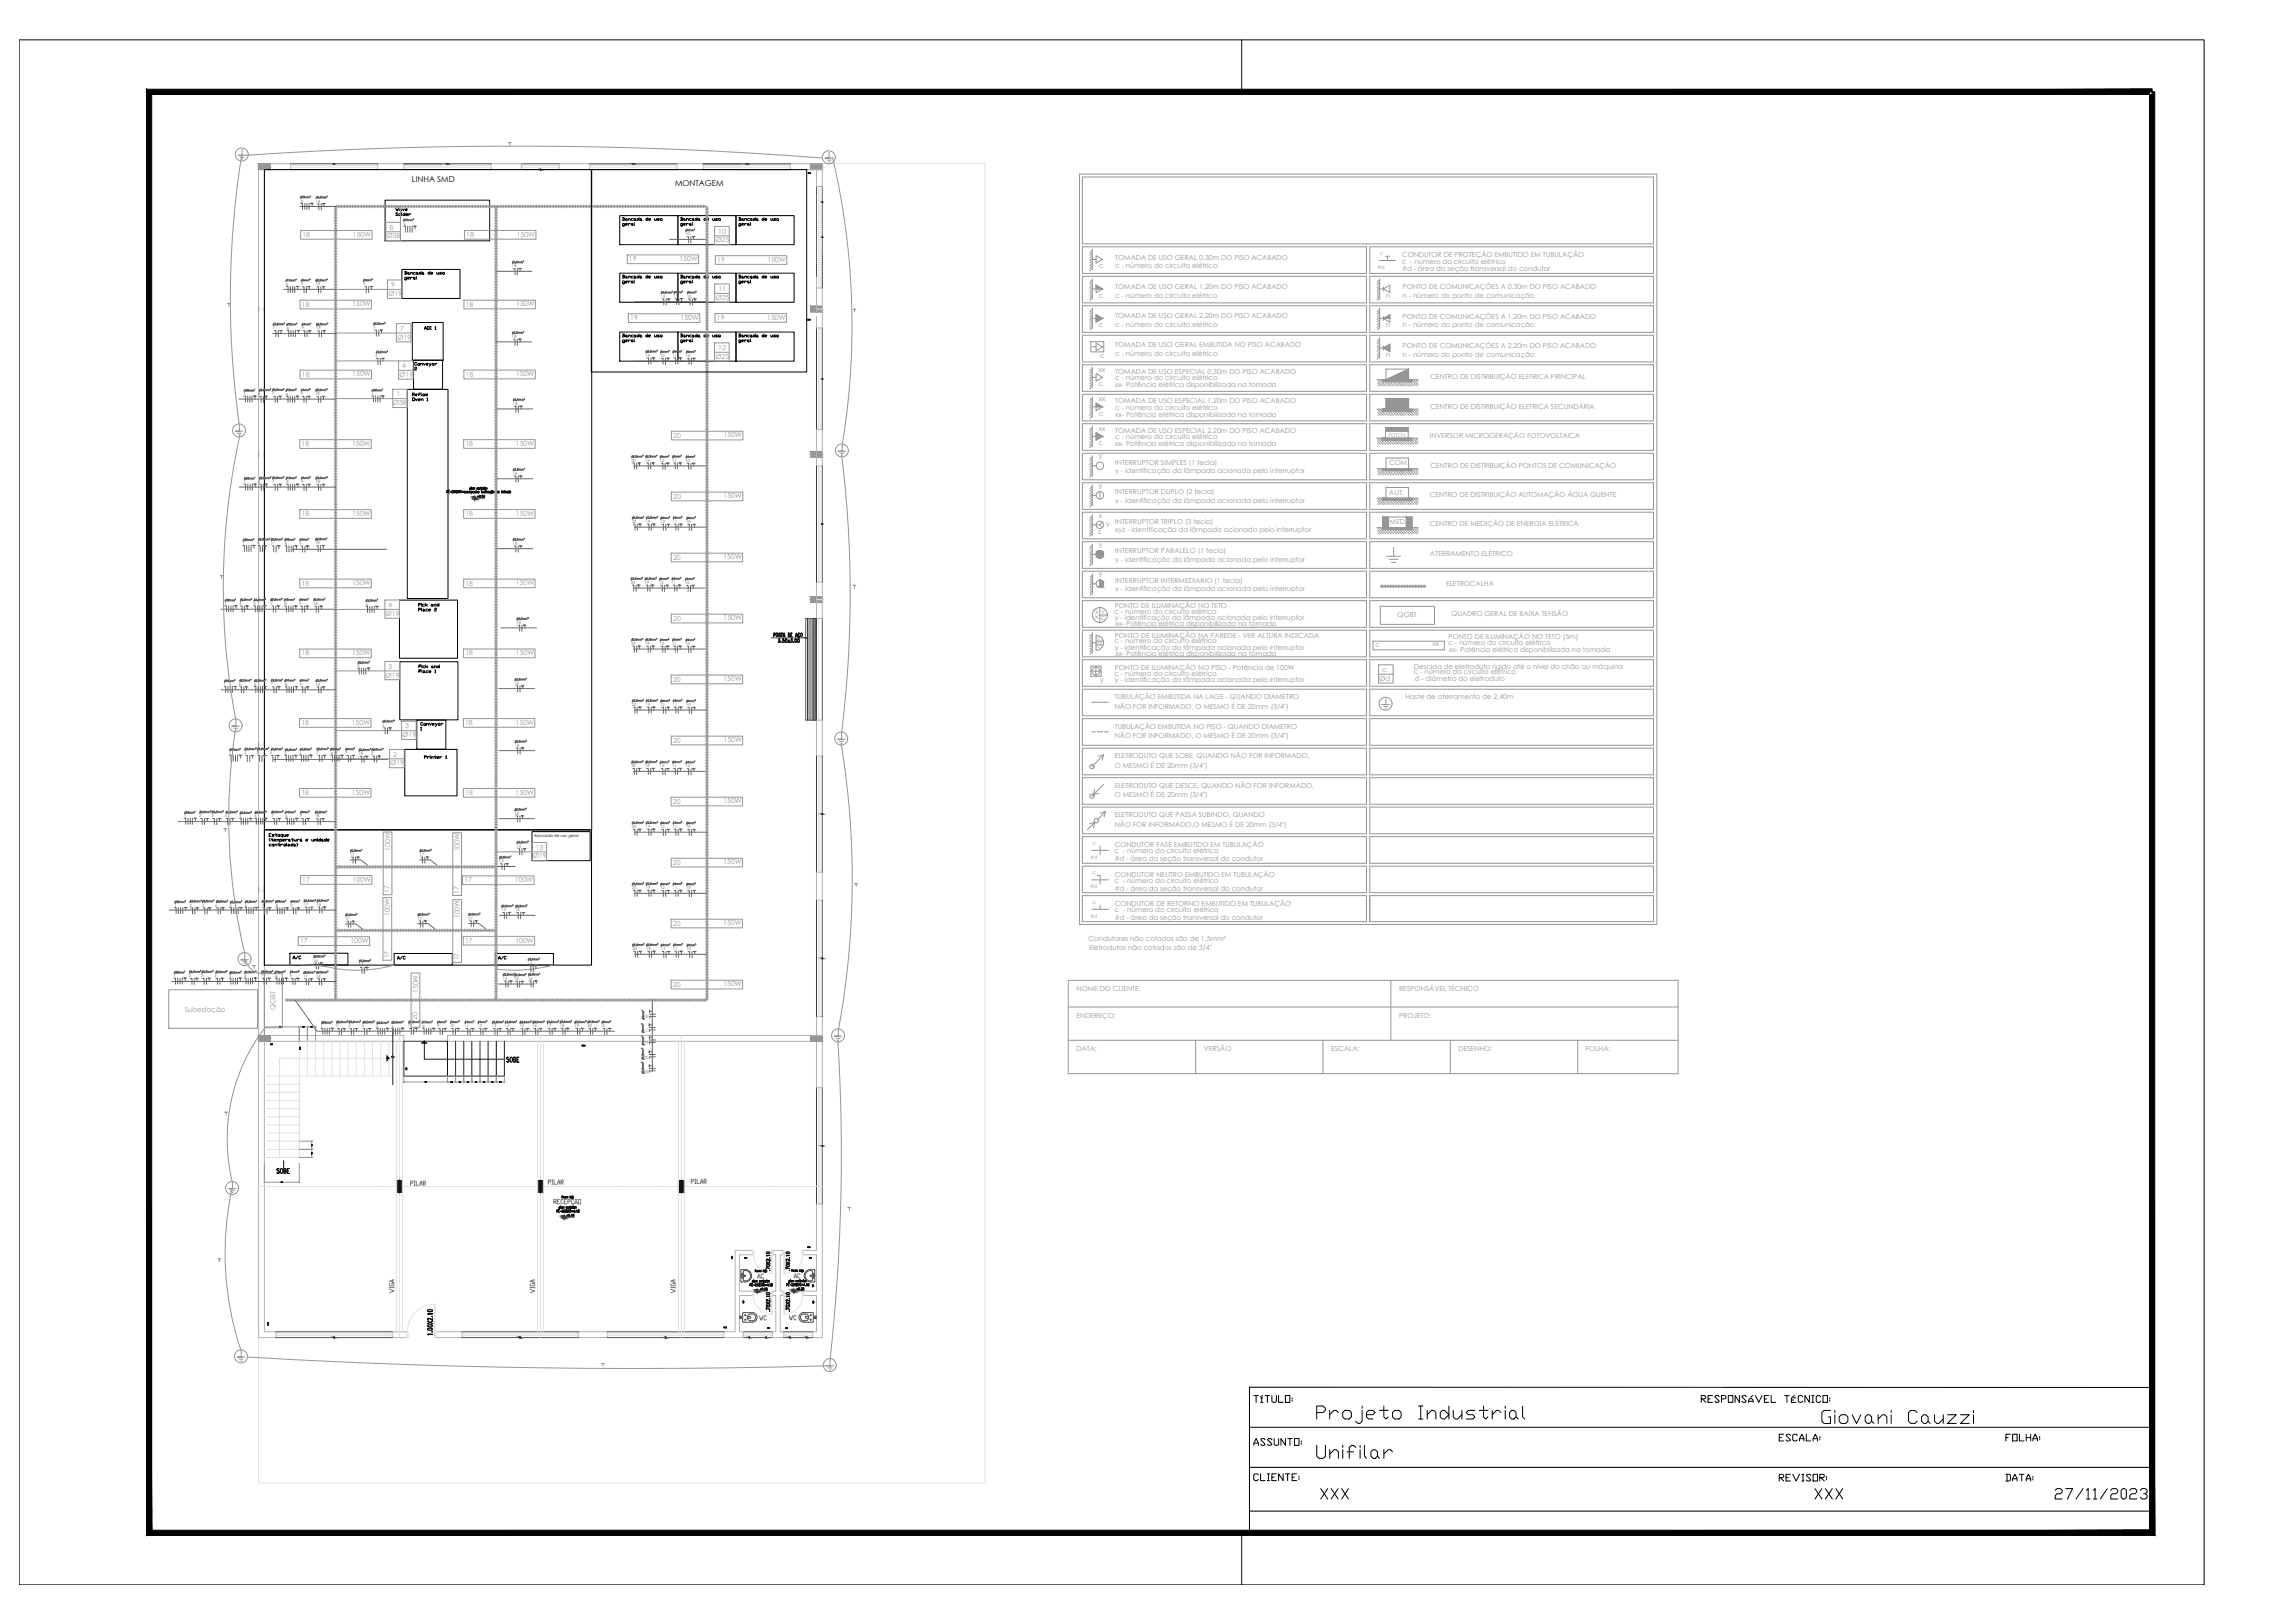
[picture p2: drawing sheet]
<svg xmlns="http://www.w3.org/2000/svg" width="594mm" height="420mm" viewBox="0 0 594 420" stroke-linecap="round" stroke-linejoin="round" font-family="sans-serif">
<defs><g id="words">
<text font-size="8.4" x="339.7" y="369.7">Projeto Industrial</text>
<text font-size="7.1" x="339.7" y="378.9">Unifilar</text>
<text font-size="6.6" x="470.3" y="369.7">Giovani Cauzzi</text>
<g font-size="5.7">
<text x="340.8" y="389.1">XXX</text>
<text x="468.5" y="389.1">XXX</text>
<text x="530.9" y="389.1">27/11/2023</text>
</g>
<g font-size="4.9">
<text x="439.2" y="364.4">RESPONSÁVEL TÉCNICO:</text>
<text x="323.5" y="375.4">ASSUNTO:</text>
<text x="459.3" y="374.3">ESCALA:</text>
<text x="517.9" y="374.3">FOLHA:</text>
<text x="459.3" y="384.5">REVISOR:</text>
<text x="517.9" y="384.5">DATA:</text>
</g>
<text font-size="4.4" fill="#1d1d1d" x="194.7" y="332.3">AC</text>
<text font-size="4" fill="#1d1d1d" x="204.3" y="332">AC</text>
<g font-size="4" fill="#7f7f7f">
<text x="195.4" y="342.9">WC</text>
<text x="203.2" y="342.9">WC</text>
</g>
<g font-size="3.5">
<text x="74.8" y="249.4">A/C</text>
<text x="101.6" y="249.4">A/C</text>
</g>
<text font-size="3.5" fill="#959595" x="127.7" y="249.4">A/C</text>
<g font-size="2.1">
<text x="106.6" y="47">LINHA SMD</text>
<text x="174.7" y="48.1">MONTAGEM</text>
</g>
<g font-size="1.8" fill="#959595">
<text x="100.8" y="59.4">8</text>
<text x="78.3" y="61.3">18</text>
<text x="91.3" y="61.3">150W</text>
<text x="100.1" y="61.7">Ø38</text>
<text x="120.7" y="61.3">18</text>
<text x="133.8" y="61.2">150W</text>
<text x="185.2" y="62.8">Ø25</text>
<text x="185.9" y="60.5">10</text>
<text x="162.8" y="67.6">19</text>
<text x="175.9" y="67.6">150W</text>
<text x="185.7" y="67.8">19</text>
<text x="198.7" y="67.8">150W</text>
<text x="284.4" y="69.5">c</text>
<text x="288.7" y="67.3">TOMADA DE USO GERAL 0,30m DO PISO ACABADO</text>
<text x="288.7" y="69.4">c - número do circuito elétrico</text>
<text x="362.9" y="68.2">c - número do circuito elétrico</text>
<text x="362.9" y="66.7">CONDUTOR DE PROTEÇÃO EMBUTIDO EM TUBULAÇÃO</text>
<text x="362.9" y="70.2">#d - área da seção transversal do condutor</text>
<text x="100.5" y="76.7">Ø19</text>
<text x="101.2" y="74.3">9</text>
<text x="185.3" y="77.7">Ø25</text>
<text x="186" y="75.4">11</text>
<text x="284.4" y="77.1">c</text>
<text x="288.7" y="74.8">TOMADA DE USO GERAL 1,20m DO PISO ACABADO</text>
<text x="288.7" y="77.1">c - número do circuito elétrico</text>
<text x="358.8" y="77.1">n</text>
<text x="363.1" y="74.9">PONTO DE COMUNICAÇÕES A 0,30m DO PISO ACABADO</text>
<text x="363.1" y="77.1">n - número do ponto de comunicação</text>
<text x="78.1" y="79.4">18</text>
<text x="91.2" y="79.3">150W</text>
<text x="120.6" y="79.4">18</text>
<text x="133.6" y="79.3">150W</text>
<text x="163.1" y="82.9">19</text>
<text x="176.2" y="82.8">150W</text>
<text x="185.6" y="82.8">19</text>
<text x="198.6" y="82.8">150W</text>
<text x="288.7" y="82.4">TOMADA DE USO GERAL 2,20m DO PISO ACABADO</text>
<text x="363.1" y="82.6">PONTO DE COMUNICAÇÕES A 1,20m DO PISO ACABADO</text>
<text x="102.9" y="87.9">Ø19</text>
<text x="103.6" y="85.6">7</text>
<text x="284.4" y="84.8">c</text>
<text x="288.7" y="84.7">c - número do circuito elétrico</text>
<text x="288.7" y="89.9">TOMADA DE USO GERAL EMBUTIDA NO PISO ACABADO</text>
<text x="358.8" y="84.8">n</text>
<text x="363.1" y="84.7">n - número do ponto de comunicação</text>
<text x="104.1" y="95.3">4</text>
<text x="185.2" y="92.9">Ø25</text>
<text x="185.9" y="90.6">12</text>
<text x="284.8" y="92.7">c</text>
<text x="288.7" y="92.1">c - número do circuito elétrico</text>
<text x="358.8" y="92.4">n</text>
<text x="363.1" y="90.2">PONTO DE COMUNICAÇÕES A 2,20m DO PISO ACABADO</text>
<text x="363.1" y="92.3">n - número do ponto de comunicação</text>
<text x="78.2" y="97.5">18</text>
<text x="91.2" y="97.4">150W</text>
<text x="103.4" y="97.6">Ø19</text>
<text x="120.6" y="97.5">18</text>
<text x="133.6" y="97.4">150W</text>
<text x="284.4" y="96.3">xx</text>
<text x="284.4" y="100">c</text>
<text x="288.7" y="96.7">TOMADA DE USO ESPECIAL 0,30m DO PISO ACABADO</text>
<text x="288.7" y="98.5">c - número do circuito elétrico</text>
<text x="288.7" y="100.2">xx- Potência elétrica disponibilizada na tomada</text>
<text x="370.3" y="98.2">CENTRO DE DISTRIBUIÇÃO ELETRICA PRINCIPAL</text>
<text x="101.7" y="104.9">Ø38</text>
<text x="102.6" y="102.6">1</text>
<text x="284.4" y="103.9">xx</text>
<text x="284.4" y="107.7">c</text>
<text x="288.7" y="104.4">TOMADA DE USO ESPECIAL 1,20m DO PISO ACABADO</text>
<text x="288.7" y="106.1">c - número do circuito elétrico</text>
<text x="288.7" y="107.9">xx- Potência elétrica disponibilizada na tomada</text>
<text x="370.3" y="105.8">CENTRO DE DISTRIBUIÇÃO ELETRICA SECUNDÁRIA</text>
<text x="174.3" y="113.3">20</text>
<text x="187.3" y="113.2">150W</text>
<text x="284.4" y="111.5">xx</text>
<text x="288.7" y="112">TOMADA DE USO ESPECIAL 2,20m DO PISO ACABADO</text>
<text x="288.7" y="113.7">c - número do circuito elétrico</text>
<text x="370.1" y="113.4">INVERSOR MICROGERAÇÃO FOTOVOLTAICA</text>
<text x="78.1" y="115.5">18</text>
<text x="91.1" y="115.4">150W</text>
<text x="120.5" y="115.5">18</text>
<text x="133.5" y="115.4">150W</text>
<text x="284.4" y="118.7">y</text>
<text x="284.4" y="115.3">c</text>
<text x="288.7" y="115.5">xx- Potência elétrica disponibilizada na tomada</text>
<text x="288.7" y="120.3">INTERRUPTOR SIMPLES (1 tecla)</text>
<text x="288.7" y="122.6">y - identificação da lâmpada acionada pelo interruptor</text>
<text x="359.6" y="120.4">COM.</text>
<text x="370.3" y="121.1">CENTRO DE DISTRIBUIÇÃO PONTOS DE COMUNICAÇÃO</text>
<text x="174.3" y="129.1">20</text>
<text x="187.3" y="129">150W</text>
<text x="284.4" y="126.3">y</text>
<text x="288.7" y="128">INTERRUPTOR DUPLO (2 tecla)</text>
<text x="288.7" y="130.2">y - identificação da lâmpada acionada pelo interruptor</text>
<text x="359.6" y="128">AUT.</text>
<text x="370.1" y="128.6">CENTRO DE DISTRIBUIÇÃO AUTOMAÇÃO ÁGUA QUENTE</text>
<text x="78.1" y="133.6">18</text>
<text x="91.1" y="133.5">150W</text>
<text x="120.5" y="133.6">18</text>
<text x="133.5" y="133.5">150W</text>
<text x="284.4" y="134">x</text>
<text x="286.4" y="136.2">y</text>
<text x="288.7" y="135.6">INTERRUPTOR TRIPLO (3 tecla)</text>
<text x="288.7" y="137.8">xyz - identificação da lâmpada acionada pelo interruptor</text>
<text x="359.7" y="135.7">MED.</text>
<text x="370.1" y="136.3">CENTRO DE MEDIÇÃO DE ENERGIA ELÉTRICA</text>
<text x="284.2" y="138.2">z</text>
<text x="284.4" y="141.6">y</text>
<text x="288.7" y="143.2">INTERRUPTOR PARALELO (1 tecla)</text>
<text x="370.1" y="143.9">ATERRAMENTO ELÉTRICO</text>
<text x="174.2" y="144.9">20</text>
<text x="187.3" y="144.8">150W</text>
<text x="284.4" y="149.2">y</text>
<text x="288.7" y="145.5">y - identificação da lâmpada acionada pelo interruptor</text>
<text x="78.1" y="151.6">18</text>
<text x="91.1" y="151.5">150W</text>
<text x="120.5" y="151.6">18</text>
<text x="133.5" y="151.5">150W</text>
<text x="288.7" y="150.9">INTERRUPTOR INTERMEDIARIO (1 tecla)</text>
<text x="288.7" y="153.1">y - identificação da lâmpada acionada pelo interruptor</text>
<text x="374.3" y="151.8">ELETROCALHA</text>
<text x="99.9" y="159.5">Ø19</text>
<text x="100.6" y="157.2">6</text>
<text x="174.3" y="160.7">20</text>
<text x="187.3" y="160.6">150W</text>
<text x="283.5" y="160.3">x</text>
<text x="283.5" y="159.1">x</text>
<text x="285" y="160.5">c</text>
<text x="288.5" y="158.9">c - número do circuito elétrico</text>
<text x="288.6" y="157.4">PONTO DE ILUMINAÇÃO NO TETO</text>
<text x="288.6" y="160.5">y - identificação da lâmpada acionada pelo interruptor</text>
<text x="361.8" y="159.8">QGBT</text>
<text x="375.7" y="159.5">QUADRO GERAL DE BAIXA TENSÃO</text>
<text x="288.5" y="166.5">c - número do circuito elétrico</text>
<text x="288.6" y="165">PONTO DE ILUMINAÇÃO NA PAREDE - VER ALTURA INDICADA</text>
<text x="288.7" y="162.1">xx- Potência elétrica disponibilizada na tomada</text>
<text x="356.1" y="167.4">c</text>
<text x="370.8" y="167.4">xx</text>
<text x="374.9" y="167">c - número do circuito elétrico</text>
<text x="375" y="165.6">PONTO DE ILUMINAÇÃO NO TETO (5m)</text>
<text x="78.1" y="169.7">18</text>
<text x="91.1" y="169.6">150W</text>
<text x="100.6" y="173.1">5</text>
<text x="120.5" y="169.7">18</text>
<text x="133.5" y="169.6">150W</text>
<text x="288.6" y="173.5">PONTO DE ILUMINAÇÃO NO PISO - Potência de 100W</text>
<text x="288.6" y="168.2">y - identificação da lâmpada acionada pelo interruptor</text>
<text x="288.7" y="169.8">xx- Potência elétrica disponibilizada na tomada</text>
<text x="357.8" y="174">c</text>
<text x="366" y="173.1">Descida de eletroduto rígido até o nível do chão ou máquina</text>
<text x="375.2" y="168.8">xx- Potência elétrica disponibilizada na tomada</text>
<text x="99.9" y="175.4">Ø19</text>
<text x="174.2" y="176.4">20</text>
<text x="187.3" y="176.3">150W</text>
<text x="284.8" y="176.6">y</text>
<text x="288.5" y="174.9">c - número do circuito elétrico</text>
<text x="288.6" y="176.6">y - identificação da lâmpada acionada pelo interruptor</text>
<text x="357.1" y="176.3">Ød</text>
<text x="366" y="174.5">c - número do circuito elétrico</text>
<text x="366.2" y="176.3">d - diâmetro do eletroduto</text>
<text x="288.6" y="181">TUBULAÇÃO EMBUTIDA NA LAGE - QUANDO DIAMETRO</text>
<text x="288.6" y="183.4">NÃO FOR INFORMADO, O MESMO É DE 20mm (3/4&quot;)</text>
<text x="363.8" y="181.1">Haste de aterramento de 2,40m</text>
<text x="78" y="187.7">18</text>
<text x="91.1" y="187.6">150W</text>
<text x="104.2" y="190.9">Ø19</text>
<text x="104.9" y="188.6">3</text>
<text x="120.4" y="187.7">18</text>
<text x="133.5" y="187.6">150W</text>
<text x="288.6" y="188.7">TUBULAÇÃO EMBUTIDA NO PISO - QUANDO DIAMETRO</text>
<text x="288.6" y="191.1">NÃO FOR INFORMADO, O MESMO É DE 20mm (3/4&quot;)</text>
<text x="101.8" y="195.9">2</text>
<text x="174.2" y="192.2">20</text>
<text x="187.3" y="192.2">150W</text>
<text x="288.6" y="196.3">ELETRODUTO QUE SOBE, QUANDO NÃO FOR INFORMADO,</text>
<text x="101.1" y="198.2">Ø19</text>
<text x="288.6" y="203.9">ELETRODUTO QUE DESCE, QUANDO NÃO FOR INFORMADO,</text>
<text x="288.6" y="198.7">O MESMO É DE 20mm (3/4&quot;)</text>
<text x="78" y="205.8">18</text>
<text x="91.1" y="205.7">150W</text>
<text x="120.4" y="205.8">18</text>
<text x="133.5" y="205.7">150W</text>
<text x="174.2" y="208">20</text>
<text x="187.2" y="208">150W</text>
<text x="288.6" y="206.3">O MESMO É DE 20mm (3/4&quot;)</text>
<text x="288.6" y="211.6">ELETRODUTO QUE PASSA SUBINDO, QUANDO</text>
<text x="288.6" y="214">NÃO FOR INFORMADO,O MESMO É DE 20mm (3/4&quot;)</text>
<text x="101" y="220.2" transform="rotate(-90 101 220.2)">100W</text>
<text x="119" y="220.4" transform="rotate(-90 119 220.4)">100W</text>
<text x="138.7" y="219.9">13</text>
<text x="288.5" y="220.9">c - número do circuito elétrico</text>
<text x="288.6" y="219.4">CONDUTOR FASE EMBUTIDO EM TUBULAÇÃO</text>
<text x="138" y="222.2">Ø19</text>
<text x="174.2" y="223.8">20</text>
<text x="187.3" y="223.8">150W</text>
<text x="288.6" y="227">CONDUTOR NEUTRO EMBUTIDO EM TUBULAÇÃO</text>
<text x="288.6" y="222.9">#d - área da seção transversal do condutor</text>
<text x="78.2" y="228.3">17</text>
<text x="91.3" y="228.2">100W</text>
<text x="100.9" y="231.1" transform="rotate(-90 100.9 231.1)">17</text>
<text x="118.9" y="231.3" transform="rotate(-90 118.9 231.3)">17</text>
<text x="120.2" y="228.4">17</text>
<text x="133.3" y="228.3">100W</text>
<text x="288.5" y="228.6">c - número do circuito elétrico</text>
<text x="288.6" y="230.5">#d - área da seção transversal do condutor</text>
<text x="100.9" y="237.2" transform="rotate(-90 100.9 237.2)">100W</text>
<text x="119" y="237.7" transform="rotate(-90 119 237.7)">100W</text>
<text x="174.2" y="239.6">20</text>
<text x="187.2" y="239.6">150W</text>
<text x="288.5" y="236.2">c - número do circuito elétrico</text>
<text x="288.6" y="234.6">CONDUTOR DE RETORNO EMBUTIDO EM TUBULAÇÃO</text>
<text x="288.6" y="238.2">#d - área da seção transversal do condutor</text>
<text x="77.7" y="244.2">17</text>
<text x="90.7" y="244.1">100W</text>
<text x="120.4" y="244.1">17</text>
<text x="133.4" y="244">100W</text>
<text x="281.8" y="243.6">Condutores não cotados são de 1,5mm²</text>
<text x="281.9" y="246">Eletrodutos não cotados são de 3/4&quot;</text>
<text x="100.8" y="248.1" transform="rotate(-90 100.8 248.1)">17</text>
<text x="118.9" y="248.7" transform="rotate(-90 118.9 248.7)">17</text>
<text x="108.3" y="257.1" transform="rotate(-90 108.3 257.1)">150W</text>
<text x="174.2" y="255.4">20</text>
<text x="187.2" y="255.4">150W</text>
<text x="278.7" y="256.6">NOME DO CLIENTE:</text>
<text x="362.2" y="256.6">RESPONSÁVEL TÉCNICO</text>
<text x="47.8" y="262.1">Subestação</text>
<text x="71.3" y="261.6" transform="rotate(-90 71.3 261.6)">QGBT</text>
<text x="108" y="264" transform="rotate(-90 108 264)">20</text>
<text x="278.7" y="263.5">ENDEREÇO:</text>
<text x="362.2" y="263.5">PROJETO:</text>
<text x="278.7" y="272.1">DATA:</text>
<text x="311.6" y="272.1">VERSÃO</text>
<text x="344.6" y="272.1">ESCALA:</text>
<text x="377.6" y="272.1">DESENHO:</text>
<text x="410.5" y="272.1">FOLHA:</text>
</g>
<g font-size="1.4" fill="#959595">
<text x="357.3" y="66">c</text>
<text x="356.6" y="69.6">#d</text>
<text x="359.4" y="113.1">FOTOV.</text>
<text x="285.2" y="158.7">y</text>
<text x="284" y="165.5">y</text>
<text x="284" y="166.8">xx</text>
<text x="284.1" y="167.9">c</text>
<text x="282.9" y="218.7">c</text>
<text x="282.2" y="222.3">#d</text>
<text x="282.9" y="226.3">c</text>
<text x="282.2" y="229.9">#d</text>
<text x="282.9" y="234">c</text>
<text x="282.2" y="237.5">#d</text>
</g>
<g font-size="1" fill="#696969">
<text x="77.8" y="52.5">8</text>
<text x="81.8" y="52.4">18</text>
<text x="104.5" y="58.4">8</text>
<text x="177.4" y="60.9">10</text>
<text x="132.5" y="69.2">18</text>
<text x="74.1" y="74">8</text>
<text x="77.9" y="73.9">9</text>
<text x="81.7" y="73.9">18</text>
<text x="94" y="73.9">9</text>
<text x="171.1" y="77.1">19</text>
<text x="174.4" y="77">11</text>
<text x="177.8" y="77.1">10</text>
<text x="70.6" y="85.3">7</text>
<text x="74.3" y="85.4">8</text>
<text x="78.1" y="85.3">9</text>
<text x="81.8" y="85.3">18</text>
<text x="96.7" y="85.1">7</text>
<text x="132.5" y="87.5">18</text>
<text x="97.1" y="92.5">4</text>
<text x="167.1" y="92.4">19</text>
<text x="170.9" y="92.4">12</text>
<text x="174.1" y="92.4">11</text>
<text x="177.6" y="92.4">10</text>
<text x="63.1" y="102.4">1</text>
<text x="66.8" y="102.3">4</text>
<text x="70.4" y="102.3">7</text>
<text x="74.1" y="102.4">8</text>
<text x="77.9" y="102.3">9</text>
<text x="81.6" y="102.3">18</text>
<text x="96.2" y="102.3">1</text>
<text x="132.8" y="104.8">18</text>
<text x="163.4" y="119.5">20</text>
<text x="167" y="119.5">19</text>
<text x="170.8" y="119.6">12</text>
<text x="174" y="119.5">11</text>
<text x="177.5" y="119.6">10</text>
<text x="63.1" y="125.1">1</text>
<text x="66.9" y="125.1">4</text>
<text x="70.5" y="125">7</text>
<text x="74.1" y="125.2">8</text>
<text x="77.9" y="125.1">9</text>
<text x="81.7" y="125.1">18</text>
<text x="132.8" y="122.9">18</text>
<text x="163.6" y="135.4">20</text>
<text x="167.2" y="135.4">19</text>
<text x="171" y="135.4">12</text>
<text x="174.2" y="135.4">11</text>
<text x="177.7" y="135.4">10</text>
<text x="62.8" y="141">1</text>
<text x="66.6" y="141">4</text>
<text x="70.1" y="141">7</text>
<text x="73.8" y="141.1">8</text>
<text x="77.6" y="141">9</text>
<text x="81.6" y="140.9">18</text>
<text x="132.8" y="141">18</text>
<text x="163.3" y="151.2">20</text>
<text x="166.9" y="151.2">19</text>
<text x="170.7" y="151.2">12</text>
<text x="173.9" y="151.2">11</text>
<text x="177.3" y="151.2">10</text>
<text x="58.2" y="156.7">1</text>
<text x="61.9" y="156.6">4</text>
<text x="65.6" y="156.6">6</text>
<text x="70" y="156.6">7</text>
<text x="73.7" y="156.7">8</text>
<text x="77.5" y="156.6">9</text>
<text x="81.1" y="156.6">18</text>
<text x="94.7" y="156.8">6</text>
<text x="133.7" y="161.5">18</text>
<text x="163.4" y="166.9">20</text>
<text x="167" y="166.9">19</text>
<text x="170.8" y="167">12</text>
<text x="174" y="166.9">11</text>
<text x="177.5" y="167">10</text>
<text x="92.5" y="172.8">5</text>
<text x="58" y="177.6">1</text>
<text x="61.7" y="177.5">4</text>
<text x="65.8" y="177.6">6</text>
<text x="70.1" y="177.4">7</text>
<text x="73.8" y="177.6">8</text>
<text x="77.6" y="177.5">9</text>
<text x="81.7" y="177.5">18</text>
<text x="133.2" y="177.2">18</text>
<text x="163.6" y="182.7">20</text>
<text x="167.2" y="182.7">19</text>
<text x="170.9" y="182.8">12</text>
<text x="174.2" y="182.7">11</text>
<text x="177.7" y="182.8">10</text>
<text x="98.9" y="188.1">3</text>
<text x="59.3" y="195.3">1</text>
<text x="63.3" y="195.3">2</text>
<text x="66.4" y="195.3">3</text>
<text x="69.9" y="195.2">4</text>
<text x="73.6" y="195.4">5</text>
<text x="77.6" y="195.3">6</text>
<text x="81.9" y="195.2">7</text>
<text x="85.6" y="195.4">8</text>
<text x="89.4" y="195.3">9</text>
<text x="92.9" y="195.5">18</text>
<text x="96.1" y="195.4">2</text>
<text x="133.3" y="193.3">18</text>
<text x="163.4" y="198.6">20</text>
<text x="167" y="198.6">19</text>
<text x="170.8" y="198.7">12</text>
<text x="174" y="198.6">11</text>
<text x="177.5" y="198.7">10</text>
<text x="47.6" y="211.7">1</text>
<text x="51.6" y="211.6">2</text>
<text x="54.7" y="211.6">3</text>
<text x="58.2" y="211.6">4</text>
<text x="62" y="211.7">5</text>
<text x="65.9" y="211.6">6</text>
<text x="70.3" y="211.5">7</text>
<text x="73.9" y="211.7">8</text>
<text x="77.7" y="211.6">9</text>
<text x="81.5" y="211.6">18</text>
<text x="133.2" y="210.9">18</text>
<text x="163.6" y="214.3">20</text>
<text x="167.2" y="214.3">19</text>
<text x="170.9" y="214.4">12</text>
<text x="174.2" y="214.3">11</text>
<text x="177.6" y="214.4">10</text>
<text x="90.6" y="221.6">17</text>
<text x="108.6" y="221.5">17</text>
<text x="133.7" y="219.4">13</text>
<text x="129.2" y="223.3">13</text>
<text x="163.6" y="230.2">20</text>
<text x="167.2" y="230.2">19</text>
<text x="170.9" y="230.2">12</text>
<text x="174.2" y="230.2">11</text>
<text x="177.6" y="230.2">10</text>
<text x="45.1" y="234.8">1</text>
<text x="49.1" y="234.7">2</text>
<text x="52.2" y="234.7">3</text>
<text x="55.7" y="234.7">4</text>
<text x="59.4" y="234.8">5</text>
<text x="63.4" y="234.8">6</text>
<text x="67.7" y="234.7">7</text>
<text x="71.4" y="234.8">8</text>
<text x="75.2" y="234.7">9</text>
<text x="78.6" y="234.5">17</text>
<text x="82" y="234.5">18</text>
<text x="89.4" y="238.2">17</text>
<text x="108.1" y="238.1">17</text>
<text x="121.2" y="238">17</text>
<text x="129.8" y="235.9">13</text>
<text x="133.4" y="235.9">18</text>
<text x="163.7" y="245.9">20</text>
<text x="167.3" y="245.9">19</text>
<text x="171.1" y="246">12</text>
<text x="174.3" y="245.9">11</text>
<text x="81.1" y="248.9">14</text>
<text x="92.9" y="250.1">15</text>
<text x="136.7" y="249.7">16</text>
<text x="177.7" y="246">10</text>
<text x="45" y="253">1</text>
<text x="48.9" y="252.9">2</text>
<text x="52.1" y="252.9">3</text>
<text x="55.5" y="252.9">4</text>
<text x="59.3" y="253">5</text>
<text x="63.2" y="253">6</text>
<text x="67.6" y="252.9">7</text>
<text x="71.2" y="253.1">8</text>
<text x="75" y="252.9">9</text>
<text x="78.5" y="253.1">17</text>
<text x="81.9" y="253.1">18</text>
<text x="130.2" y="253.6">13</text>
<text x="133.1" y="253.7">18</text>
<text x="136.7" y="253.6">16</text>
<text x="167.8" y="263.9" transform="rotate(-90 167.8 263.9)">10</text>
<text x="83.1" y="266">1</text>
<text x="87" y="265.9">2</text>
<text x="90.2" y="265.9">3</text>
<text x="93.6" y="265.9">4</text>
<text x="97.4" y="266">5</text>
<text x="101.3" y="266">6</text>
<text x="105.7" y="265.9">7</text>
<text x="109.4" y="266.1">8</text>
<text x="113.2" y="265.9">9</text>
<text x="116.5" y="265.9">10</text>
<text x="120.3" y="265.9">11</text>
<text x="123.7" y="265.9">12</text>
<text x="127.3" y="266">13</text>
<text x="130.7" y="265.9">14</text>
<text x="134.5" y="266">15</text>
<text x="137.9" y="265.9">16</text>
<text x="141.5" y="265.9">17</text>
<text x="144.9" y="265.9">18</text>
<text x="148.7" y="265.9">19</text>
<text x="152.1" y="265.9">20</text>
<text x="155.8" y="265.9">21</text>
<text x="167.8" y="267.4" transform="rotate(-90 167.8 267.4)">11</text>
<text x="167.8" y="274.4" transform="rotate(-90 167.8 274.4)">19</text>
<text x="167.8" y="270.6" transform="rotate(-90 167.8 270.6)">12</text>
<text x="167.8" y="278" transform="rotate(-90 167.8 278)">20</text>
</g>
<text font-size="1" x="138.4" y="216.6">Bancada de uso geral</text>
</g></defs>
<!-- layer: ARQ-FOLHA -->
<g fill="none" stroke="#000" stroke-width=".26">
<path d="M4.9 10.3h565.7v400h-565.7zM321.4 10.3v13.5M557.1 359.2l-233.7-.1v37.7M323.4 379.9h233.5M323.4 369.5h233.7M324.6 361.3h1.1M325.1 361.3v1.7M326.3 361.9h.6M326.3 363h.6M326.6 361.9v1.1M326.9 361.3l-.6 .3M327.5 361.3h1.1"/>
<path d="M328.1 361.3v1.7M329.2 361.3v1.4l.3 .3h.6l.3-.3v-1.4M331 361.3v1.7h1.2M332.7 361.3h1.2v1.7h-1.2zM334.5 361.9v.2M334.5 362.4v.3M321.4 396.8v13.5M323.4 391.2h233.7M325.7 381.8l-.3-.3h-.5l-.3 .3v1.2l.3 .3h.5l.3-.3M326.3 381.5v1.8h1.2M328.1 381.5h.5M328.1 383.3h.5"/>
<path d="M328.3 381.5v1.8M329.2 382.4h.6M330.4 381.5h-1.2v1.8h1.2M332.2 381.5v1.8l-1.2-1.8v1.8M332.7 381.5h1.2M333.3 381.5v1.8M334.5 382.4h.6M335.6 381.5h-1.1v1.8h1.1M336.2 382.1v.3M336.2 382.7v.3"/>
</g>
<path d="M39.3 24.5h517.8v-1.4zM37.9 23.1h519.2l-517.8 1.4zM37.9 23.1l1.4 373v-371.6zM37.9 23.1l1.4 373-1.4 1.4zM39.3 396.1l-1.4 1.4 518.5-1.4zM37.9 397.5l518.5-1.4 1.4 1.4zM556.4 23.8v372.3l1.4 1.4zM556.4 23.8h1.4v373.7z" fill="#000" stroke="#000" stroke-width=".26"/>
<!-- layer: pena06 -->
<g fill="none" stroke="#b2b2b2" stroke-width=".26">
<path d="M97.8 42.4h6.7v1.5h-6.7zM134.9 42.4v1.5h-7.8v-1.5h7.9M144.7 42.4v1.5h68.2M144.8 42.4h68.1v5.9h-1.5v-.4M152.7 42.4v1.5M175.2 42.4v1.5M182 42.4v1.5M204.6 42.4v1.5M211.4 43.9v1.9M211.4 45.9v.4M211.4 46.4v.4M211.4 46.9v.4"/>
<path d="M211.4 47.4v.4M211.4 68.7v.4M211.4 69.3v.3M211.4 69.8v.4M211.4 70.3v.4M211.4 70.8v.4M211.4 71.3v9.5M211.4 74.6h1.5M212.9 71.3v13.6h-1.5v-3M212.9 65.7v.4M212.9 66.3v.3M212.9 66.8v.3"/>
<path d="M212.9 67.3v.3M212.9 67.8v.3M212.9 68.3v.4M212.9 68.8v.4M212.9 69.3v.3M212.9 69.8v.4M212.9 70.3v.4M212.9 70.8v.4M68.4 80.8v-36.9h6.8v-1.5h-8.3v225.7M68.4 81.9v186.2M211.4 111.2h1.5v9.4h-1.5zM211.4 150.7h1.5v9.4h-1.5z"/>
<path d="M211.4 195.8v-9.4h1.5v9.4M211.4 195.7h1.5M211.4 225.8h1.5v7.3h-1.5zM66.9 268.1h37.6v1.5h-36.1v75.2h3v1.5h-4.5zM211.4 268.1v-4.9h1.5v18.4h-1.5v-12M212.9 268.1h-97.1v1.5h97.1M211.4 311.7h1.5v34.6h-2.5v-1.5h1v-9.4h-3.4v-1.2h3.4v-9.4h-3.4v-1.1h3.4zM190.3 323.7h4.5v1.1h-3.4v9.4h3.4v1.2h-3.4v9.4h1v1.5h-5v-1.5h2.9zM200.1 323.7h2.6v1.1h-.7v9.4h.7v1.2h-.7v9.4h.9v1.5h-3v-1.5h.9v-9.4h-.7v-1.2h.7v-9.4h-.7zM105.3 344.8h-3.8v1.5h3.8M112.8 344.8h6.8v1.5h-6.8M149.7 344.8h7.5v1.5h-7.5z"/>
</g>
<!-- layer: PENA02 -->
<g fill="none" stroke="#e1e1e1" stroke-width=".26">
<path d="M75.2 42.9h22.6M75.2 43.3h22.6M104.5 42.9h22.6M104.5 43.3h22.6M135 42.9h9.8M135 43.3h9.8M152.7 42.9h22.5M152.7 43.3h22.5M182 42.9h22.6M182 43.3h22.6M211.9 48.3v.2M211.9 48.6v.4"/>
<path d="M211.9 49.1v.4M211.9 49.6v.4M211.9 50.2v.3M211.9 50.7v.3M211.9 51.1v.4M211.9 51.7v.3M211.9 52.2v.3M211.9 52.7v.3M211.9 53.2v.3M211.9 53.7v.3M211.9 54.2v.3M211.9 54.7v.3"/>
<path d="M211.9 55.2v.3M211.9 55.7v.3M211.9 56.2v.3M211.9 56.7v.4M211.9 57.2v.4M211.9 57.7v.4M211.9 58.2v.4M211.9 58.7v.4M211.9 59.2v.4M211.9 59.7v.4M212.3 48.3v.2M212.3 48.6v.4"/>
<path d="M212.3 49.1v.4M212.3 49.6v.4M212.3 50.2v.3M212.3 50.7v.3M212.3 51.1v.4M212.3 51.7v.3M212.3 52.2v.3M212.3 52.7v.3M212.3 53.2v.3M212.3 53.7v.3M212.3 54.2v.3M212.3 54.7v.3"/>
<path d="M212.3 55.2v.3M212.3 55.7v.3M212.3 56.2v.3M212.3 56.7v.4M212.3 57.2v.4M212.3 57.7v.4M212.3 58.2v.4M212.3 58.7v.4M212.3 59.2v.4M212.3 59.7v.4M212.9 42.4h42.1v341.5h-188.1v-37.6M211.9 60.2v.4"/>
<path d="M211.9 60.8v.3M211.9 61.3v.3M211.9 61.8v.3M211.9 62.3v.3M211.9 62.8v.3M211.9 63.3v.3M211.9 63.8v.3M211.9 64.3v.3M211.9 64.8v.3M211.9 65.3v.3M211.9 65.8v.3M211.9 66.3v.3"/>
<path d="M211.9 66.8v.3M211.9 67.3v.4M211.9 67.8v.4M211.9 68.3v.4M211.9 68.8v.4M211.9 69.3v.4M211.9 69.8v.4M211.9 70.3v.4M211.9 70.9v.3M211.9 71.4v.3M211.9 71.9v.3M211.9 72.4v.3"/>
<path d="M211.9 72.9v.3M211.9 73.4v.3M211.9 73.9v.3M211.9 74.4v.2M212.3 60.2v.4M212.3 60.8v.3M212.3 61.3v.3M212.3 61.8v.3M212.3 62.3v.3M212.3 62.8v.3M212.3 63.3v.3M212.3 63.8v.3"/>
<path d="M212.3 64.3v.3M212.3 64.8v.3M212.3 65.3v.3M212.3 65.8v.3M212.3 66.3v.3M212.3 66.8v.3M212.3 67.3v.4M212.3 67.8v.4M212.3 68.3v.4M212.3 68.8v.4M212.3 69.3v.4M212.3 69.8v.4"/>
<path d="M212.3 70.3v.4M212.3 70.9v.3M212.3 71.4v.3M212.3 71.9v.3M212.3 72.4v.3M212.3 72.9v.3M212.3 73.4v.3M212.3 73.9v.3M212.3 74.4v.2M66.9 80h1.5M211.4 80h1.5M211.9 84.9v26.3"/>
<path d="M212.3 84.9v26.3M211.9 120.6v30.1M212.3 120.6v30.1M66.9 155.2h1.5M211.4 155.2h1.5M211.9 160.1v26.3M66.9 192.8h1.5M211.9 195.7v30.1M212.3 195.7v30.1M66.9 230.4h1.5M211.9 233.1v30.1M212.3 233.1v30.1"/>
<path d="M77.5 278.2v.4h-9.1M77.5 269.6v.3M77.5 270.1v.4M77.5 270.6v.4M77.5 271.1v.4M77.5 271.6v.4M77.5 272.1v.4M77.5 272.6v.4M77.5 273.1v.4M77.5 273.6v.4M77.5 274.2v.3M77.5 274.7v.3"/>
<path d="M77.5 275.2v.3M77.5 275.7v.3M77.5 276.2v.3M77.5 276.7v.3M77.5 277.2v.3M77.5 277.7v.3M77.9 278.6h-.4v21h-9.1M78 278.6h.4M78.5 278.6h.4M79 278.6h.4M79.6 278.6h.3M79.6 269.6v.3"/>
<path d="M79.6 270.1v.4M79.6 270.6v.4M79.6 271.1v.4M79.6 271.6v.4M79.6 272.1v.4M79.6 272.6v.4M79.6 273.1v.4M79.6 273.6v.4M79.6 274.2v.3M79.6 274.7v.3M79.6 275.2v.3M79.6 275.7v.3"/>
<path d="M79.6 276.2v.3M79.6 276.7v.3M79.6 277.2v.3M79.6 277.7v.3M79.6 278.2v.4M80.1 278.6h.3M80.6 278.6h.3M81.1 278.6h.3M81.6 278.6h.3M81.7 269.6v.3M81.7 270.1v.4M81.7 270.6v.4"/>
<path d="M81.7 271.1v.4M81.7 271.6v.4M81.7 272.1v.4M81.7 272.6v.4M81.7 273.1v.4M81.7 273.6v.4M81.7 274.2v.3M81.7 274.7v.3M81.7 275.2v.3M81.7 275.7v.3M81.7 276.2v.3M81.7 276.7v.3"/>
<path d="M81.7 277.2v.3M81.7 277.7v.3M81.7 278.2v.4M82.1 278.6h.3M82.6 278.6h.3M83.1 278.6h.3M83.6 278.6h.3M83.8 269.6v.3M83.8 270.1v.4M83.8 270.6v.4M83.8 271.1v.4M83.8 271.6v.4"/>
<path d="M83.8 272.1v.4M83.8 272.6v.4M83.8 273.1v.4M83.8 273.6v.4M83.8 274.2v.3M83.8 274.7v.3M83.8 275.2v.3M83.8 275.7v.3M83.8 276.2v.3M83.8 276.7v.3M83.8 277.2v.3M83.8 277.7v.3"/>
<path d="M83.8 278.2v.4M84.1 278.6h.3M84.6 278.6h.3M85.1 278.6h.3M85.6 278.6h.3M85.9 269.6v.3M85.9 270.1v.4M85.9 270.6v.4M85.9 271.1v.4M85.9 271.6v.4M85.9 272.1v.4M85.9 272.6v.4"/>
<path d="M85.9 273.1v.4M85.9 273.6v.4M85.9 274.2v.3M85.9 274.7v.3M85.9 275.2v.3M85.9 275.7v.3M85.9 276.2v.3M85.9 276.7v.3M85.9 277.2v.3M85.9 277.7v.3M85.9 278.2v.4M86.1 278.6h.4"/>
<path d="M86.6 278.6h.4M87.1 278.6h.4M87.6 278.6h.4M88 269.6v.3M88 270.1v.4M88 270.6v.4M88 271.1v.4M88 271.6v.4M88 272.1v.4M88 272.6v.4M88 273.1v.4M88 273.6v.4"/>
<path d="M88 274.2v.3M88 274.7v.3M88 275.2v.3M88 275.7v.3M88 276.2v.3M88 276.7v.3M88 277.2v.3M88 277.7v.3M88 278.2v.4M88.1 278.6h.4M88.7 278.6h.3M89.1 278.6h.4"/>
<path d="M89.6 278.6h.4M90.1 269.6v.3M90.1 270.1v.4M90.1 270.6v.4M90.1 271.1v.4M90.1 271.6v.4M90.1 272.1v.4M90.1 272.6v.4M90.1 273.1v.4M90.1 273.6v.4M90.1 274.2v.3M90.1 274.7v.3"/>
<path d="M90.1 275.2v.3M90.1 275.7v.3M90.1 276.2v.3M90.1 276.7v.3M90.1 277.2v.3M90.1 277.7v.3M90.1 278.2v.4M90.2 278.6h.3M90.7 278.6h.3M91.2 278.6h.3M91.7 278.6h.3M92.2 278.2v.4h.3"/>
<path d="M92.2 269.6v.3M92.2 270.1v.4M92.2 270.6v.4M92.2 271.1v.4M92.2 271.6v.4M92.2 272.1v.4M92.2 272.6v.4M92.2 273.1v.4M92.2 273.6v.4M92.2 274.2v.3M92.2 274.7v.3M92.2 275.2v.3"/>
<path d="M92.2 275.7v.3M92.2 276.2v.3M92.2 276.7v.3M92.2 277.2v.3M92.2 277.7v.3M92.7 278.6h.3M93.2 278.6h.3M93.7 278.6h.3M94.2 278.6h.3M94.3 269.6v.3M94.3 270.1v.4M94.3 270.6v.4"/>
<path d="M94.3 271.1v.4M94.3 271.6v.4M94.3 272.1v.4M94.3 272.6v.4M94.3 273.1v.4M94.3 273.6v.4M94.3 274.2v.3M94.3 274.7v.3M94.3 275.2v.3M94.3 275.7v.3M94.3 276.2v.3M94.3 276.7v.3"/>
<path d="M94.3 277.2v.3M94.3 277.7v.3M94.3 278.2v.4M94.7 278.6h.3M95.2 278.6h.4M95.7 278.6h.4M96.2 278.6h.3M96.4 269.6v.3M96.4 270.1v.4M96.4 270.6v.4M96.4 271.1v.4M96.4 271.6v.4"/>
<path d="M96.4 272.1v.4M96.4 272.6v.4M96.4 273.1v.4M96.4 273.6v.4M96.4 274.2v.3M96.4 274.7v.3M96.4 275.2v.3M96.4 275.7v.3M96.4 276.2v.3M96.4 276.7v.3M96.4 277.2v.3M96.4 277.7v.3"/>
<path d="M96.4 278.2v.4M96.7 278.6h.4M97.2 278.6h.4M97.7 278.6h.4M98.5 278.2l.1 .4h-.4M98.5 269.6v.3M98.5 270.1v.4M98.5 270.6v.4M98.5 271.1v.4M98.5 271.6v.4M98.5 272.1v.4M98.5 272.6v.4"/>
<path d="M98.5 273.1v.4M98.5 273.6v.4M98.5 274.2v.3M98.5 274.7v.3M98.5 275.2v.3M98.5 275.7v.3M98.5 276.2v.3M98.5 276.7v.3M98.5 277.2v.3M98.5 277.7v.3M98.7 278.6h.4M99.3 278.6h.3"/>
<path d="M99.8 278.6h.3M100.2 273.3l.4 .7-.4 .6zM100.3 278.6h.3M100.6 269.6v.3M100.6 270.1v.4M100.6 270.6v.4M100.6 271.1v.4M100.6 271.6v.4M100.6 272.1v.4M100.6 272.6v.4M100.6 273.1v.4M100.6 273.6v.4"/>
<path d="M100.6 274.2v.3M100.6 274.7v.3M100.6 275.2v.3M100.6 275.7v.3M100.6 276.2v.3M100.6 276.7v.3M100.6 277.2v.3M100.6 277.7v.3M100.6 278.2v.4M100.8 278.6h.3M101.3 278.6h.4M101.7 274h-29.3v25.6"/>
<path d="M102.7 269.6v75.2M103.4 268.1v.9M103.4 269.2v.2M103.4 269.5v1.1M103.4 270.7v.2M103.4 271v1.1M103.4 272.2v.2M103.4 272.6v1M103.4 273.8v.1M103.4 274.1v1M103.4 275.3v.1M103.4 275.6v1"/>
<path d="M103.4 276.8v.2M103.4 277.1v1M103.4 278.3v.2M103.4 278.6v1M103.4 279.8v.2M104.2 269.6v75.2M109.2 270l.6-.4 .6 .4zM139.2 269.6v75.2M139.9 268.1v.9M139.9 269.2v.2M139.9 269.5v1.1M139.9 270.7v.2"/>
<path d="M139.9 271v1.1M139.9 272.2v.2M139.9 272.6v1M139.9 273.8v.1M139.9 274.1v1M139.9 275.3v.1M139.9 275.6v1M139.9 276.8v.2M139.9 277.1v1M139.9 278.3v.2M139.9 278.6v1M139.9 279.8v.2"/>
<path d="M140.7 269.6v75.2M175.6 269.6v75.2M176.4 268.1v.9M176.4 269.2v.2M176.4 269.5v1.1M176.4 270.7v.2M176.4 271v1.1M176.4 272.2v.2M176.4 272.6v1M176.4 273.8v.1M176.4 274.1v1M176.4 275.3v.1"/>
<path d="M176.4 275.6v1M176.4 276.8v.2M176.4 277.1v1M176.4 278.3v.2M176.4 278.6v1M176.4 279.8v.2M177.1 269.6v75.2M68.4 280.7h9.1M68.4 282.8h9.1M68.4 284.9h9.1M68.4 287h9.1M68.4 289.1h9.1"/>
<path d="M68.4 291.2h9.1M68.4 293.3h9.1M68.4 295.4h9.1M68.4 297.5h9.1M103.4 280.1v1.1M103.4 281.3v.2M103.4 281.7v1M103.4 282.8v.2M103.4 283.2v1M103.4 284.4v.1M103.4 284.7v1M103.4 285.9v.1"/>
<path d="M103.4 286.2v1M103.4 287.4v.2M103.4 287.7v1M103.4 288.9v.2M103.4 289.2v1M103.4 290.4v.2M103.4 290.8v1M103.4 291.9v.2M103.4 292.3v1M103.4 293.4v.2M103.4 293.8v1M103.4 295v.1"/>
<path d="M103.4 295.3v1M103.4 296.5v.1M103.4 296.8v1M103.4 298v.2M103.4 298.3v1M103.4 299.5v.2M103.4 299.8v1M139.9 280.1v1.1M139.9 281.3v.2M139.9 281.7v1M139.9 282.8v.2M139.9 283.2v1"/>
<path d="M139.9 284.4v.1M139.9 284.7v1M139.9 285.9v.1M139.9 286.2v1M139.9 287.4v.2M139.9 287.7v1M139.9 288.9v.2M139.9 289.2v1M139.9 290.4v.2M139.9 290.8v1M139.9 291.9v.2M139.9 292.3v1"/>
<path d="M139.9 293.4v.2M139.9 293.8v1M139.9 295v.1M139.9 295.3v1M139.9 296.5v.1M139.9 296.8v1M139.9 298v.2M139.9 298.3v1M139.9 299.5v.2M139.9 299.8v1M176.4 280.1v1.1M176.4 281.3v.2"/>
<path d="M176.4 281.7v1M176.4 282.8v.2M176.4 283.2v1M176.4 284.4v.1M176.4 284.7v1M176.4 285.9v.1M176.4 286.2v1M176.4 287.4v.2M176.4 287.7v1M176.4 288.9v.2M176.4 289.2v1M176.4 290.4v.2"/>
<path d="M176.4 290.8v1M176.4 291.9v.2M176.4 292.3v1M176.4 293.4v.2M176.4 293.8v1M176.4 295v.1M176.4 295.3v1M176.4 296.5v.1M176.4 296.8v1M176.4 298v.2M176.4 298.3v1M176.4 299.5v.2"/>
<path d="M176.4 299.8v1M211.9 281.6v30.1M212.3 281.6v30.1M66.9 307.2h.8M67.8 307.2h.2M68.2 307.2h1M69.4 307.2h.1M69.7 307.2h1M70.9 307.2h.1M71.2 307.2h1M72.4 307.2h.2M72.7 307.2h1"/>
<path d="M73.9 307.2h.2M74.2 307.2h1.1M75.4 307.2h.2M75.8 307.2h1M76.9 307.2h.2M77.3 307.2h1M78.5 307.2h.1M78.8 307.2h1M80 307.2h.1M80.3 307.2h1M81.5 307.2h.1M81.8 307.2h1"/>
<path d="M83 307.2h.2M83.3 307.2h1M84.5 307.2h.2M84.8 307.2h1.1M86 307.2h.2M86.4 307.2h1M87.6 307.2h.1M87.9 307.2h1M89.1 307.2h.1M89.4 307.2h1M90.6 307.2h.1M90.9 307.2h1"/>
<path d="M92.1 307.2h.2M92.4 307.2h1M93.6 307.2h.2M93.9 307.2h1.1M95.1 307.2h.2M95.4 307.2h1.1M96.6 307.2h.2M97 307.2h1M98.2 307.2h.1M98.5 307.2h1M99.7 307.2h.1M100 307.2h1"/>
<path d="M101.2 307.2h.2M101.5 307.2h1M102.7 307.2h.2M103 307.2h1M103.4 301v.2M103.4 301.4v1M103.4 302.5v.2M103.4 302.9v1M103.4 304v.2M103.4 304.4v1M103.4 305.6v.1M103.4 305.9v1"/>
<path d="M103.4 307.1v.1M103.4 307.4v1M103.4 308.6v.2M103.4 308.9v1.1M103.4 310.1v.2M103.4 310.4v1.1M103.4 311.6v.2M103.4 312v1M103.4 313.1v.2M103.4 313.5v1M103.4 314.6v.2M103.4 315v1"/>
<path d="M103.4 316.2v.1M103.4 316.5v1M103.4 317.7v.1M103.4 318v1M103.4 319.2v.2M103.4 319.5v1.1M104.2 307.2h.2M104.5 307.2h1.1M105.7 307.2h.2M106.1 307.2h1M107.2 307.2h.2M107.6 307.2h1"/>
<path d="M108.8 307.2h.1M109.1 307.2h1M110.3 307.2h.1M110.6 307.2h1M111.8 307.2h.2M112.1 307.2h1M113.3 307.2h.2M113.6 307.2h1M114.8 307.2h.2M115.2 307.2h1M116.3 307.2h.2M116.7 307.2h1"/>
<path d="M117.8 307.2h.2M118.2 307.2h1M119.4 307.2h.1M119.7 307.2h1M120.9 307.2h.1M121.2 307.2h1M122.4 307.2h.2M122.7 307.2h1M123.9 307.2h.2M124.2 307.2h1.1M125.4 307.2h.2M125.8 307.2h1"/>
<path d="M126.9 307.2h.2M127.3 307.2h1M128.4 307.2h.2M128.8 307.2h1M130 307.2h.1M130.3 307.2h1M131.5 307.2h.1M131.8 307.2h1M133 307.2h.2M133.3 307.2h1.1M134.5 307.2h.2M134.8 307.2h1.1"/>
<path d="M136 307.2h.2M136.4 307.2h1M137.5 307.2h.2M137.9 307.2h1M139.1 307.2h.1M139.4 307.2h1M139.9 301v.2M139.9 301.4v1M139.9 302.5v.2M139.9 302.9v1M139.9 304v.2M139.9 304.4v1"/>
<path d="M139.9 305.6v.1M139.9 305.9v1M139.9 307.1v.1M139.9 307.4v1M139.9 308.6v.2M139.9 308.9v1.1M139.9 310.1v.2M139.9 310.4v1.1M139.9 311.6v.2M139.9 312v1M139.9 313.1v.2M139.9 313.5v1"/>
<path d="M139.9 314.6v.2M139.9 315v1M139.9 316.2v.1M139.9 316.5v1M139.9 317.7v.1M139.9 318v1M139.9 319.2v.2M139.9 319.5v1.1M140.6 307.2h.1M140.9 307.2h1M142.1 307.2h.1M142.4 307.2h1"/>
<path d="M143.6 307.2h.2M143.9 307.2h1.1M145.1 307.2h.2M145.5 307.2h1M146.6 307.2h.2M147 307.2h1M148.2 307.2h.1M148.5 307.2h1M149.7 307.2h.1M150 307.2h1M151.2 307.2h.1M151.5 307.2h1"/>
<path d="M152.7 307.2h.2M153 307.2h1M154.2 307.2h.2M154.5 307.2h1.1M155.7 307.2h.2M156.1 307.2h1M157.2 307.2h.2M157.6 307.2h1M158.8 307.2h.1M159.1 307.2h1M160.3 307.2h.1M160.6 307.2h1"/>
<path d="M161.8 307.2h.2M162.1 307.2h1M163.3 307.2h.2M163.6 307.2h1M164.8 307.2h.2M165.1 307.2h1.1M166.3 307.2h.2M166.7 307.2h1M167.8 307.2h.2M168.2 307.2h1M169.4 307.2h.1M169.7 307.2h1"/>
<path d="M170.9 307.2h.1M171.2 307.2h1M172.4 307.2h.2M172.7 307.2h1M173.9 307.2h.2M174.3 307.2h.9M175.4 307.2h.2M175.8 307.2h1M176.4 301v.2M176.4 301.4v1M176.4 302.5v.2M176.4 302.9v1"/>
<path d="M176.4 304v.2M176.4 304.4v1M176.4 305.6v.1M176.4 305.9v1M176.4 307.1v.1M176.4 307.4v1M176.4 308.6v.2M176.4 308.9v1.1M176.4 310.1v.2M176.4 310.4v1.1M176.4 311.6v.2M176.4 312v1"/>
<path d="M176.4 313.1v.2M176.4 313.5v1M176.4 314.6v.2M176.4 315v1M176.4 316.2v.1M176.4 316.5v1M176.4 317.7v.1M176.4 318v1M176.4 319.2v.2M176.4 319.5v1.1M176.9 307.2h.2M177.3 307.2h1"/>
<path d="M178.4 307.2h.2M178.8 307.2h1M180 307.2h.1M180.3 307.2h1M181.5 307.2h.1M181.8 307.2h1M183 307.2h.2M183.3 307.2h1M184.5 307.2h.2M184.9 307.2h1M186 307.2h.2M186.4 307.2h1"/>
<path d="M187.5 307.2h.2M187.9 307.2h1M189 307.2h.2M189.4 307.2h1M190.6 307.2h.1M190.9 307.2h1M192.1 307.2h.2M192.4 307.2h1M193.6 307.2h.2M193.9 307.2h1.1M195.1 307.2h.2M195.5 307.2h1"/>
<path d="M196.6 307.2h.2M197 307.2h1M198.1 307.2h.2M198.5 307.2h1M199.7 307.2h.1M200 307.2h1M201.2 307.2h.1M201.5 307.2h1M202.7 307.2h.2M203 307.2h1M204.2 307.2h.2M204.5 307.2h1.1"/>
<path d="M205.7 307.2h.2M206.1 307.2h1M207.2 307.2h.2M207.6 307.2h1M208.8 307.2h.1M209.1 307.2h1M210.3 307.2h.1M210.6 307.2h1M211.8 307.2h.1M212.1 307.2h.8M103.4 320.7v.2M103.4 321.1v1"/>
<path d="M103.4 322.2v.2M103.4 322.6v1M103.4 323.8v.1M103.4 324.1v1M103.4 325.3v.1M103.4 325.6v1M103.4 326.8v.1M103.4 327.1v1M103.4 328.3v.2M103.4 328.6v1M103.4 329.8v.2M103.4 330.1v1.1"/>
<path d="M103.4 331.3v.2M103.4 331.7v1M103.4 332.8v.2M103.4 333.2v1M103.4 334.4v.1M103.4 334.7v1M103.4 335.9v.1M103.4 336.2v1M103.4 337.4v.2M103.4 337.7v1M103.4 338.9v.2M103.4 339.2v1"/>
<path d="M112.4 337.6h.2v7.2h-.2zM112.5 337.6a7 7 0 0 0-7 7.2M139.9 320.7v.2M139.9 321.1v1M139.9 322.2v.2M139.9 322.6v1M139.9 323.8v.1M139.9 324.1v1M139.9 325.3v.1M139.9 325.6v1M139.9 326.8v.1M139.9 327.1v1"/>
<path d="M139.9 328.3v.2M139.9 328.6v1M139.9 329.8v.2M139.9 330.1v1.1M139.9 331.3v.2M139.9 331.7v1M139.9 332.8v.2M139.9 333.2v1M139.9 334.4v.1M139.9 334.7v1M139.9 335.9v.1M139.9 336.2v1"/>
<path d="M139.9 337.4v.2M139.9 337.7v1M139.9 338.9v.2M139.9 339.2v1M176.4 320.7v.2M176.4 321.1v1M176.4 322.2v.2M176.4 322.6v1M176.4 323.8v.1M176.4 324.1v1M176.4 325.3v.1M176.4 325.6v1"/>
<path d="M176.4 326.8v.1M176.4 327.1v1M176.4 328.3v.2M176.4 328.6v1M176.4 329.8v.2M176.4 330.1v1.1M176.4 331.3v.2M176.4 331.7v1M176.4 332.8v.2M176.4 333.2v1M176.4 334.4v.1M176.4 334.7v1"/>
<path d="M176.4 335.9v.1M176.4 336.2v1M176.4 337.4v.2M176.4 337.7v1M176.4 338.9v.2M176.4 339.2v1M194.8 323.7h.4v1l-.2 .1h-.2zM194.8 334.2h.4v1h-.2v.2h-.2zM195 324.8a4.9 4.9 0 0 0 4.9 4.9M195 335.4a4.9 4.9 0 0 0 4.9 4.8M199.7 324.8h.2v4.9h-.2zM199.7 323.7h.4v1.1l-.4-.1z"/>
<path d="M199.7 335.4h.2v4.9h-.2zM199.7 334.2h.4v1.2l-.4-.2zM202.7 323.7h.4v1l-.2 .1h-.2zM202.7 334.2h.4v1h-.2v.2h-.2zM202.9 324.8h.2v4.9h-.2zM202.9 335.4h.2v4.9h-.2zM207.6 323.7h.4v1.1l-.4-.1zM207.6 334.2h.4v1.2l-.4-.2zM207.8 324.8a4.9 4.9 0 0 1-4.9 4.9M207.8 335.4a4.9 4.9 0 0 1-4.9 4.8M71.4 345.7h30.1M71.4 345.3h30.1"/>
<path d="M103.4 340.4v.2M103.4 340.7v1.1M103.4 341.9v.2M103.4 342.3v1M103.4 343.4v.2M103.4 343.8v1M103.4 345v.1M103.4 345.3v1M105.3 344.8l.4 .2v1.3h-.4zM105.3 344.8v1.5M112.4 345l.4-.2v1.5h-.4zM112.8 344.8v1.5"/>
<path d="M119.6 345.7h30.1M119.6 345.3h30.1M139.9 340.4v.2M139.9 340.7v1.1M139.9 341.9v.2M139.9 342.3v1M139.9 343.4v.2M139.9 343.8v1M139.9 345v.1M139.9 345.3v1M157.2 345.7h30.2M157.2 345.3h30.2"/>
<path d="M176.4 340.4v.2M176.4 340.7v1.1M176.4 341.9v.2M176.4 342.3v1M176.4 343.4v.2M176.4 343.8v1M176.4 345v.1M176.4 345.3v1M192.4 345.7h7.5M192.4 345.3h7.5M202.9 345.7h7.5M202.9 345.3h7.5"/>
</g>
<!-- layer: FUND-ESTACA20T -->
<g fill="none" stroke="#969696" stroke-width=".26">
<path d="M66.9 42.4h3v1.5h-3zM66.9 43.2h3M68.4 42.4v1.5M209.9 42.4h3v1.5h-3zM209.9 43.2h3M211.4 42.4v1.5M66.9 79.3v1.5M68.4 79.3v1.5M209.9 79.3h3v1.5h-3zM211.4 79.3v1.5M209.9 80h3M66.9 116.9v1.5"/>
<path d="M68.4 116.9v1.5M209.9 116.9h3v1.5h-3M209.9 117.6h3M211.4 116.9v1.5M212.9 116.9v1.5M66.9 154.5v1.5M68.4 154.5v1.5M209.9 154.5h3v1.5h-3zM209.9 155.2h3M211.4 154.5v1.5M66.9 192.1v1.5M68.4 192.1v1.5"/>
<path d="M66.9 229.7v1.5M68.4 229.7v1.5M66.9 268.1h3v1.5h-3zM66.9 268.8h3M68.4 268.1v1.5M209.9 268.1h3v1.5h-3zM209.9 268.8h3M211.4 268.1v1.5"/>
</g>
<g fill="#969696" stroke="#969696" stroke-width=".26">
<path d="M68.4 268.1l1.5 .7v-.7zM68.4 268.1l1.5 .7h-1.5z"/>
<path d="M66.9 268.1l1.5 .7v-.7zM66.9 268.1l1.5 .7h-1.5z"/>
<path d="M68.4 268.8l1.5 .8v-.8zM68.4 268.8l1.5 .8h-1.5z"/>
<path d="M66.9 268.8l1.5 .8v-.8zM66.9 268.8l1.5 .8h-1.5z"/>
<path d="M68.4 42.4l1.5 .8v-.8zM68.4 42.4l1.5 .8h-1.5z"/>
<path d="M66.9 42.4l1.5 .8v-.8zM66.9 42.4l1.5 .8h-1.5z"/>
<path d="M68.4 43.2l1.5 .7v-.7zM68.4 43.2l1.5 .7h-1.5z"/>
<path d="M66.9 43.2l1.5 .7v-.7zM66.9 43.2l1.5 .7h-1.5z"/>
<path d="M211.4 42.4l1.5 .8v-.8zM211.4 42.4l1.5 .8h-1.5z"/>
<path d="M209.9 42.4l1.5 .8v-.8zM209.9 42.4l1.5 .8h-1.5z"/>
<path d="M211.4 43.2l1.5 .7v-.7zM211.4 43.2l1.5 .7h-1.5z"/>
<path d="M209.9 43.2l1.5 .7v-.7zM209.9 43.2l1.5 .7h-1.5z"/>
<path d="M211.4 79.3l1.5 .7v-.7zM211.4 79.3l1.5 .7h-1.5z"/>
<path d="M209.9 79.3l1.5 .7v-.7zM209.9 79.3l1.5 .7h-1.5z"/>
<path d="M211.4 80l1.5 .8v-.8zM211.4 80l1.5 .8h-1.5z"/>
<path d="M209.9 80l1.5 .8v-.8zM209.9 80l1.5 .8h-1.5z"/>
<path d="M211.4 116.9l1.5 .7v-.7zM211.4 116.9l1.5 .7h-1.5z"/>
<path d="M209.9 116.9l1.5 .7v-.7zM209.9 116.9l1.5 .7h-1.5z"/>
<path d="M211.4 117.6l1.5 .8v-.8zM211.4 117.6l1.5 .8h-1.5z"/>
<path d="M209.9 117.6l1.5 .8v-.8zM209.9 117.6l1.5 .8h-1.5z"/>
<path d="M211.4 154.5l1.5 .7v-.7zM211.4 154.5l1.5 .7h-1.5z"/>
<path d="M209.9 154.5l1.5 .7v-.7zM209.9 154.5l1.5 .7h-1.5z"/>
<path d="M211.4 155.2l1.5 .8v-.8zM211.4 155.2l1.5 .8h-1.5z"/>
<path d="M209.9 155.2l1.5 .8v-.8zM209.9 155.2l1.5 .8h-1.5z"/>
<path d="M211.4 268.1l1.5 .7v-.7zM211.4 268.1l1.5 .7h-1.5z"/>
<path d="M209.9 268.1l1.5 .7v-.7zM209.9 268.1l1.5 .7h-1.5z"/>
<path d="M211.4 268.8l1.5 .8v-.8zM211.4 268.8l1.5 .8h-1.5z"/>
<path d="M209.9 268.8l1.5 .8v-.8zM209.9 268.8l1.5 .8h-1.5z"/>
</g>
<!-- layer: PENA01 -->
<g fill="none" stroke="#4c4c4c" stroke-width=".26">
<path d="M75.2 43.9h22.6M75.2 42.4h22.6M104.5 43.9h22.6M104.5 42.4h22.6M135 43.9h9.8M135 42.4h9.8M152.7 43.9h22.5M152.7 42.4h22.5M182 43.9h22.6M182 42.4h22.6M211.4 48.3v.2M211.4 48.6v.4"/>
<path d="M211.4 49.1v.4M211.4 49.6v.4M211.4 50.2v.3M211.4 50.7v.3M211.4 51.1v.4M211.4 51.7v.3M211.4 52.2v.3M211.4 52.7v.3M211.4 53.2v.3M211.4 53.7v.3M211.4 54.2v.3M211.4 54.7v.3"/>
<path d="M211.4 55.2v.3M211.4 55.7v.3M211.4 56.2v.3M211.4 56.7v.4M211.4 57.2v.4M211.4 57.7v.4M211.4 58.2v.4M211.4 58.7v.4M211.4 59.2v.4M211.4 59.7v.4M212.9 48.3v.2M212.9 48.6v.4"/>
<path d="M212.9 49.1v.4M212.9 49.6v.4M212.9 50.2v.3M212.9 50.7v.3M212.9 51.1v.4M212.9 51.7v.3M212.9 52.2v.3M212.9 52.7v.3M212.9 53.2v.3M212.9 53.7v.3M212.9 54.2v.3M212.9 54.7v.3"/>
<path d="M212.9 55.2v.3M212.9 55.7v.3M212.9 56.2v.3M212.9 56.7v.4M212.9 57.2v.4M212.9 57.7v.4M212.9 58.2v.4M212.9 58.7v.4M212.9 59.2v.4M212.9 59.7v.4M211.4 60.2v.4M211.4 60.8v.3"/>
<path d="M211.4 61.3v.3M211.4 61.8v.3M211.4 62.3v.3M211.4 62.8v.3M211.4 63.3v.3M211.4 63.8v.3M211.4 64.3v.3M211.4 64.8v.3M211.4 65.3v.3M211.4 65.8v.3M211.4 66.3v.3M211.4 66.8v.3"/>
<path d="M211.4 67.3v.4M211.4 67.8v.4M211.4 68.3v.4M211.4 68.8v.4M211.4 69.3v.4M211.4 69.8v.4M211.4 70.3v.4M211.4 70.9v.3M211.4 71.4v.3M211.4 71.9v.3M211.4 72.4v.3M211.4 72.9v.3"/>
<path d="M211.4 73.4v.3M211.4 73.9v.3M211.4 74.4v.2M212.9 60.2v.4M212.9 60.8v.3M212.9 61.3v.3M212.9 61.8v.3M212.9 62.3v.3M212.9 62.8v.3M212.9 63.3v.3M212.9 63.8v.3M212.9 64.3v.3"/>
<path d="M212.9 64.8v.3M212.9 65.3v.3M212.9 65.8v.3M212.9 66.3v.3M212.9 66.8v.3M212.9 67.3v.4M212.9 67.8v.4M212.9 68.3v.4M212.9 68.8v.4M212.9 69.3v.4M212.9 69.8v.4M212.9 70.3v.4"/>
<path d="M212.9 70.9v.3M212.9 71.4v.3M212.9 71.9v.3M212.9 72.4v.3M212.9 72.9v.3M212.9 73.4v.3M212.9 73.9v.3M212.9 74.4v.2M211.4 84.9v26.3M212.9 84.9v26.3M122.2 129h3.3M122.9 128.2v1.5"/>
<path d="M211.4 120.6v30.1M212.9 120.6v30.1M199.6 165.1h9M208.6 160.1h2.8v26.3h-2.8zM209 160.1v26.3M209.4 160.1v26.3M209.9 160.1v26.3M210.4 160.1v26.3M210.6 160.1v26.3M210.9 160.1v26.3M211.1 160.1v26.3M212.9 160.1v26.3"/>
<path d="M211.4 195.7v30.1M212.9 195.7v30.1M211.4 233.1v30.1M212.9 233.1v30.1M211.4 281.6v30.1M212.9 281.6v30.1M145.3 315.1h3.3M146 315.1h.1M146 314.4v1.5M195.3 334.2h3.3M196 333.5v1.5M204.8 334.2h3.3"/>
<path d="M205.5 334.2h.1M205.5 333.4v1.5M71.4 344.8h30.1M71.4 346.3h30.1M119.6 344.8h30.1M119.6 346.3h30.1M157.2 344.8h30.2M157.2 346.3h30.2M192.4 344.8h7.5M192.4 346.3h7.5M202.9 344.8h7.5M202.9 346.3h7.5"/>
<circle cx="122.9" cy="129" r=".39"/>
<circle cx="146" cy="315.1" r=".39"/>
<circle cx="196" cy="334.2" r=".39"/>
<circle cx="205.5" cy="334.2" r=".39"/>
</g>
<!-- layer: BIBLIOT -->
<g fill="none" stroke="#4c4c4c" stroke-width=".26">
<path d="M191.7 330.3h.2M191.9 329.8h.4M191.9 330.7h.4M191.9 328.7h1M191.9 328.6l-.1 .2v2.9l.1 .2h1M192 330.3h.2M192.1 329.6v.4M192.1 330.2v.2M192.1 330.6v.3M192.6 330.3h.4M192.8 330.1v.4M192.9 328.9l-.4 .1-.1 .2v2.2l.1 .2h.4"/>
<path d="M193 328.9a1.34 1.34 0 0 1 1.3 1.4 1.34 1.34 0 0 1-1.3 1.3M193 328.7a1.6 1.6 0 0 1 1.5 1.6 1.6 1.6 0 0 1-1.5 1.6M194.7 339.8h-2.2l-.3 .2 .1 2.2 2.4 .1M208.1 339.8h2.2l.2 .2v2.2l-2.4 .1M209.7 330.3h.4M209.9 330.1v.4M210 328.9a1.37 1.37 0 0 0-1.6 1.4 1.37 1.37 0 0 0 1.6 1.3M210 328.9l.3 .3M210.3 329.2v2.2M210.3 331.3l-.3 .3M210.4 329.8h.4M210.4 330.7h.4"/>
<path d="M210.5 330.3h.2M210.6 329.6v.4M210.6 330.2v.2M210.6 330.6v.3M210.8 328.6l.1 3.1a1.73 1.73 0 0 1-2.3-.4 1.73 1.73 0 0 1 .2-2.3l1-.3h1M210.8 330.3h.2M191.4 341h.2M191.7 341.3v-.5l-.2-.1v.7l.2-.2 .5 .2M191.7 340.9h.3M192.2 340.7l-.2 .1v.5M192.8 341.7h.3M192.8 340.5h.3"/>
<path d="M192.9 340.3v.3M192.9 341.5v.3M194.1 340.8h-.5v.3v.2h.5M194.3 340.2a.88 .88 0 0 0-.9 .8 .88 .88 0 0 0 .9 .9M208.1 341.9h.4M208.1 340.2h.4M208.5 340.9l.7-.1v.5h-.6zM208.5 340.2a.88 .88 0 0 1 .9 .8 .88 .88 0 0 1-.9 .9M209.7 341.7h.3M209.7 340.5h.3M209.9 340.3v.3M209.9 341.5v.3"/>
<path d="M210.5 340.7l.3 .1v.5M210.8 340.9h.2M211 341.3l.1-.5 .2-.1v.7l-.3-.2-.5 .2M211.2 341h.2"/>
<circle cx="192.1" cy="330.3" r=".05"/>
<circle cx="192.1" cy="329.8" r=".1"/>
<circle cx="192.1" cy="330.7" r=".1"/>
<circle cx="192.8" cy="330.3" r=".03"/>
<circle cx="192.8" cy="330.3" r=".12"/>
<circle cx="209.9" cy="330.3" r=".03"/>
<circle cx="209.9" cy="330.3" r=".12"/>
<circle cx="210.6" cy="330.3" r=".05"/>
<circle cx="210.6" cy="329.8" r=".1"/>
<circle cx="210.6" cy="330.7" r=".1"/>
<circle cx="192.9" cy="341.6" r=".07"/>
<circle cx="192.9" cy="340.4" r=".07"/>
<circle cx="209.9" cy="341.6" r=".07"/>
<circle cx="209.9" cy="340.4" r=".07"/>
</g>
<!-- layer: TEXTO -->
<g fill="none" stroke="#1d1d1d" stroke-width=".26">
<path d="M115.7 127l.2 .1-.2 .2 .2-.1-.2-.2v.6zM116.1 127h.2h-.2v.6h.2h-.2zM116.1 126.9l.2-.1zM116.1 127.3h.1zM116.5 127.3h.4zM117 127l.3 .2-.1 .4h-.2zM117.1 127l.2 .2v.3l-.2 .1M117.5 127v.6zM117.7 127l.3 .1-.3 .2 .2-.1-.2-.2v.6zM117.8 127.3l.2 .3zM118.1 127h.3h-.3v.6h.3h-.3zM118.1 127.3h.2z"/>
<path d="M118.5 127v.6zM118.7 127h.3zM118.8 127v.6zM119.6 127.2h.3zM119.6 127.4l.3 .1zM120.3 127.2l.1 .4zM120.6 127.2l.2 .1h-.2l.1 .3zM121.3 127.2l.1 .4zM121.4 127.2h.2v.4zM121.6 126.3l.1 .5zM121.7 127.2h.1v.4zM121.7 126.3l.2 .1-.1 .3-.1-.1 .2-.2z"/>
<path d="M122 127.2v.6zM122 126.1h.1M122 126.3v.4zM122.2 126.6h.1M122.2 126.6h.2M122.3 126.3l-.1 .1 .2 .1M122.3 126.5v.1M122.4 126.3h-.2l.2 .3h-.2M122.7 127.2v.4zM122.9 127.2v.4zM122.9 126.3h.1M122.9 126.6h.1"/>
<path d="M122.9 127.2h.2v.4zM123.3 127v.6zM123.4 127.2h.1l.1 .4zM123.5 126.3l.2 .1h-.2l.1 .3zM123.6 128.5l.4 .1zM123.7 128.3l.1 .5zM123.8 126.3l.2 .1h-.2l.1 .3zM124 127.2v.4zM124.1 126.3v.4zM124.2 126.3l-.1 .1zM124.3 128.2v.6zM124.4 126.2h.2z"/>
<path d="M124.4 126.3l.2 .1h-.2l.1 .3zM124.6 128.7h.1M124.6 128.8h.1M124.6 127h.1M124.6 127.2v.4zM124.6 126.3v.4zM124.8 126.3v.4zM124.8 128.7v.1M124.8 128.2l.2 .6h-.2l.3-.5zM124.8 128.3h.2M124.8 127.2v.4zM124.8 128.2l.3 .4-.1 .2-.2-.2 .2-.4"/>
<path d="M124.8 126.3l.2 .4zM124.9 127.2h.1l.1 .4zM125.1 126.3l.1 .4zM125.1 128.7l-.1 .1M125.3 127.2l.2 .1h-.2l.1 .3zM125.4 126.1h.1M125.4 126.3v.4zM125.4 128.2v.6v-.5l-.2 .4h.3h-.3zM125.6 126.3l.1 .1h-.2l.2 .3zM125.6 127v.6zM125.8 127h.1M125.8 127.2v.4z"/>
<path d="M126 127.2v.4zM126.1 127.2h.1l.1 .4zM126.7 127.2v.4zM126.9 127.2l.2 .1h-.2l.1 .3zM127 127.6v.2v-.2M127.3 127h.2zM127.5 127.2v.4zM128.8 127v.6zM129.8 127.2h.1zM129.9 127v.6zM130.1 127.2l.2 .1h-.2l.1 .3zM130.5 127v.6z"/>
<path d="M130.7 127v.6zM130.8 127.2h.1v.4zM131.3 127.2v.4zM131.8 127v.6zM131.2 273.7h.3l.2 .2-.4-.2-.1 .3a.61 .61 0 0 1 .3 1l-.4-.2 .5 .1a.57 .57 0 0 0-.4-.8zM132.2 273.7h.1a.7 .7 0 0 1 .4 .6 .7 .7 0 0 1-.4 .7 .89 .89 0 0 1-.1-1.3zM132.2 273.8a.59 .59 0 0 1 .5 .4 .59 .59 0 0 1-.2 .7h-.2l-.2-.2zM133 273.7l.5 .2v.3l-.5 .1M133 274.3l.5 .2v.4h-.5M133.3 274.3l.2 .2v.4l-.5 .1v-1.3l.5 .1v.3l-.2 .2M133.8 273.7h.6h-.5v1.2l.5 .1h-.6zM133.9 274.3h.2h-.2"/>
<path d="M71.8 302.6l.5 .1-.4-.1-.2 .2a.63 .63 0 0 1 .4 1l-.4-.2 .5 .1a.59 .59 0 0 0-.5-.8zM72.7 302.6l.1-.1a.68 .68 0 0 1 .5 .6 .68 .68 0 0 1-.5 .7 .96 .96 0 0 1-.1-1.2zM72.7 302.6a.53 .53 0 0 1 .5 .5 .53 .53 0 0 1-.5 .6zM73.6 303.1h.4v-.5h-.4v1.1h.4v-.5h-.4M73.9 303.1l.2 .2-.1 .4-.5 .1v-1.3l.5 .1 .1 .3-.2 .3M74.5 302.6l.4-.1h-.5v1.3h.5l-.4-.1M74.5 303.1h.2l-.2 .1M144.1 313.2l.3 .1-.2 .2 .2-.1-.2-.1v.6zM144.6 313.2h.2l-.2 .1v.5l.2 .1h-.2zM144.6 313.1h.2zM144.6 313.5h.1M144.7 312.4v.6z"/>
<path d="M145 313.5l.3 .1zM145.1 312.2h.1M145.1 312.3h.1M145.1 312.4v.4zM145.3 312.4v.2M145.4 312.4l-.1 .1 .1 .2M145.4 309.8h.2zM145.4 312.5h-.1l.1 .3h-.1l.1-.2M145.5 313.2l.3 .2-.1 .5h-.2zM145.5 309.6v.5v-.5M145.5 313.3l.3 .1-.1 .4zM146 313.2v.7z"/>
<path d="M146 312.4h.1M146 312.7h.1M146.1 309.8v.3zM146.1 309.8v.1zM146.1 313.2l.3 .1-.2 .2 .2-.1-.2-.1v.6zM146.3 313.5l.1 .4-.1-.4M146.3 309.8l.1 .3zM146.4 309.8h.1zM146.6 312.4l.2 .1h-.2l.1 .3zM146.6 313.3l.2-.1h-.2v.7h.2l-.2-.1M146.6 313.5h.1M146.7 314.7h.4z"/>
<path d="M146.9 314.4v.5zM146.9 312.6l.2-.1h-.2l.2 .3-.2-.2 .2-.2v.2h-.2M147 309.8h.1M147 310.1h.1M147 313.2v.7zM147.1 313.2l.3 .1zM147.2 312.8v-.4v.4M147.3 314.4a.29 .29 0 0 1 .2 .3 .29 .29 0 0 1-.2 .2zM147.3 314.9h.1M147.3 313.3v.6zM147.3 314.9v-.5a.31 .31 0 0 1 .2 .2 .31 .31 0 0 1-.1 .3M147.3 312.4l-.1 .2z"/>
<path d="M147.6 309.6v.5zM147.6 312.2l.1 .1h-.2zM147.7 314.9h.1M147.7 312.4v.4zM147.9 314.8h.3h-.3l.2-.5v.7v-.6l-.2 .4M147.9 312.4v.4zM147.9 309.8l.1 .3zM147.9 312.4h.2v.4zM148 313.4l.4 .1zM148 313.7h.4zM148.1 309.6h.1M148.1 309.8v.5z"/>
<path d="M148.2 312.4l.1 .4zM148.3 309.9l.1-.1-.1 .1 .1 .2-.1-.1 .1-.2 .1 .2h-.2M148.4 314.4a.29 .29 0 0 1 .2 .3 .29 .29 0 0 1-.2 .2zM148.4 314.9h.1M148.4 314.9v-.5a.31 .31 0 0 1 .2 .2 .31 .31 0 0 1-.1 .3M148.4 312.2h.1M148.4 312.3h.1M148.4 312.4l.1 .4zM148.7 312.4l.1 .1-.2 .1 .2 .2zM148.8 313.2v.7v-.6l-.2 .4h.3h-.4zM149 313.8h.1M149.4 313.2v.7z"/>
<path d="M149.7 313.3h.2v.2v.3h-.2M149.7 313.3v.5M110.7 339.1l.7-.1 .6 .3a.78 .78 0 0 1-1.3 0zM110.7 339.4h1.2M110.7 339.2h1.2M110.8 339.1v.4M111.8 339.1v.4M196.9 333.5v.6zM197.3 333.5a.29 .29 0 0 1 .2 .3 .29 .29 0 0 1-.2 .3zM197.3 333.5v.6M197.4 333.5l.1 .5h-.2M197.7 334h.1"/>
<path d="M197.9 334l.1 .1M198 333.7l.2 .3h-.3M198.1 333.7v.4M198.2 333.9l-.3 .1M198.3 334l.1 .1M198.4 333.5l.2 .4-.1 .2-.2-.2 .3-.4zM198.4 333.5l.2 .4-.1 .2-.2-.2 .3-.4M198.6 334l-.1 .1M206.2 333.7l.4 .1zM206.3 333.5l.1 .5zM206.8 333.4a.29 .29 0 0 1 .2 .3 .29 .29 0 0 1-.2 .3zM206.8 333.4h.1"/>
<path d="M206.8 333.4l-.1 .5 .2 .1M206.9 333.4v.6M207.2 333.9h.1M207.2 334h.1M207.4 333.9v.1M207.4 333.4h.3l-.2 .3 .1-.3zM207.5 333.7l.2 .1M207.5 333.6l.2 .3h-.3M207.5 333.7v.3M207.7 333.9h-.3M207.8 333.9l.1 .1M207.8 333.4l.2 .6-.2-.2 .3-.3z"/>
<path d="M207.8 333.4h.3M207.9 333.4l.2 .4-.1 .2-.2-.2 .2-.4M208.1 333.9l-.1 .1M110.7 345.4h1.3h-1.2l.1 .2zM110.7 342.6l1.3-.5zM110.7 342.1l1.3 .6zM110.7 340.1l1.3 .1h-1.2l.1 .1zM110.7 343.9l.7-.1 .6 .3a.78 .78 0 0 1-1.3 0zM110.7 344.2h1.2M110.7 344h1.2M110.7 343.1l.7-.2 .6 .3a.75 .75 0 0 1-1.3 0zM110.7 343.4h1.2"/>
<path d="M110.7 343.1h1.2M110.8 343.9v.4M110.8 343.1v.3M111.8 344.7l.2 .1zM111.8 340.8l.2 .1zM111.8 344.8h.1M111.8 343.9v.4M111.8 343.1v.3M111.8 340.9h.1M111.9 341.8l.1-.6v.6l-1-.5-.3 .1 .3 .4-.2-.1a.28 .28 0 0 1-.1-.4 .28 .28 0 0 1 .5 0l.8 .5"/>
<circle cx="119.2" cy="127.2" r=".25"/>
<circle cx="119.2" cy="127.2" r=".27"/>
<circle cx="120.2" cy="127.4" r=".17"/>
<circle cx="121" cy="127.4" r=".2"/>
<circle cx="121" cy="127.4" r=".18"/>
<circle cx="122.2" cy="127.4" r=".18"/>
<circle cx="122.5" cy="127.4" r=".17"/>
<circle cx="122.6" cy="126.5" r=".17"/>
<circle cx="122.6" cy="126.5" r=".15"/>
<circle cx="123.8" cy="127.4" r=".17"/>
<circle cx="126" cy="126.5" r=".17"/>
<circle cx="126" cy="126.5" r=".15"/>
<circle cx="126.5" cy="127.4" r=".17"/>
<circle cx="127.4" cy="127.4" r=".17"/>
<circle cx="127.8" cy="127.4" r=".17"/>
<circle cx="127.8" cy="127.4" r=".19"/>
<circle cx="128.7" cy="127.4" r=".17"/>
<circle cx="129.1" cy="127.4" r=".18"/>
<circle cx="129.1" cy="127.4" r=".2"/>
<circle cx="131.2" cy="127.4" r=".17"/>
<circle cx="131.6" cy="127.4" r=".17"/>
<circle cx="132.1" cy="127.4" r=".17"/>
<circle cx="132.1" cy="127.4" r=".19"/>
<circle cx="144.9" cy="312.6" r=".15"/>
<circle cx="145.7" cy="312.6" r=".17"/>
<circle cx="145.7" cy="312.6" r=".15"/>
<circle cx="145.8" cy="309.9" r=".17"/>
<circle cx="146.7" cy="309.9" r=".16"/>
<circle cx="147.6" cy="312.6" r=".15"/>
<circle cx="147.7" cy="313.5" r=".24"/>
<circle cx="147.7" cy="313.5" r=".27"/>
<circle cx="147.8" cy="310" r=".15"/>
<circle cx="149.1" cy="312.6" r=".15"/>
<circle cx="149.1" cy="312.6" r=".17"/>
<circle cx="149.8" cy="313.5" r=".28"/>
</g>
<!-- layer: COTAS -->
<g fill="none" stroke="#969696" stroke-width=".26">
<path d="M68.4 265.7v3.8M68.5 265.8h3.8M72.8 265.8h4.6M77.5 265.7v3.8M77.5 265.8h.8M78.7 265.8h.8M79.6 265.7v3.8M79.6 265.8h.8M80.9 265.8h.7M81.7 265.7v3.8M104.5 278.6v1.6M115.8 278.6v1.6"/>
<path d="M117.9 278.6v1.6M120 278.6v1.6M122.1 278.6v1.6M124.3 278.6v1.6M126.4 278.8v1.4M128.5 278.6v1.6M130.6 278.6v1.6M77.5 299.6h3.3M77.5 297.5h3.3M77.5 295.4h3.3M80.7 295.5v.8M80.7 296.7v.8"/>
<path d="M80.7 297.6v.8M80.7 298.8v.8M104.6 280.1h5.3M110.4 280.1h5.4M115.9 280.1h.8M117.1 280.1h.8M118 280.1h.8M119.2 280.1h.8M120.1 280.1h.8M121.3 280.1h.8M122.2 280.1h.8M123.4 280.1h.8"/>
<path d="M124.3 280.1h.8M125.5 280.1h.8M126.4 280.1h.8M127.6 280.1h.8M128.5 280.1h.8M129.7 280.1h.8M68.4 301.2v5M68.5 306.1h4.2M73.2 306.1h4.2M77.5 301.2v5"/>
</g>
<!-- layer: PENA01 -->
<g fill="none" stroke="#969696" stroke-width=".26">
<path d="M68.5 265.8h.1M68.5 265.8l-.1 .1M77.4 265.8l.1 .1M77.5 265.8h.1M79.6 265.8h.1M79.6 265.8v.1M81.6 265.8l.1 .1M81.7 265.8h.1M80.7 297.6h.1M80.7 297.5h.1M80.7 295.4v.1M80.7 299.7h.1"/>
<path d="M80.7 299.6h.1M80.7 295.5h.1M80.7 295.4h.1M80.7 297.5v.1M104.5 280.1h.1M104.6 280.1h.1M115.8 280.1h.1M117.9 280.1h.1M120 280.1h.1M122.1 280.1h.1M122.2 280.1h.1M124.2 280.1h.1"/>
<path d="M124.3 280.1h.1M126.3 280.1h.1M126.4 280.1h.1M128.4 280.1h.1M128.5 280.1h.1M130.5 280.1h.1M130.6 280.1h.1M68.4 306v.1M68.4 306.1h.1M68.5 306l-.1 .1M68.5 306.1h.1M77.4 306.1h.1"/>
<path d="M77.5 306v.1M77.5 306.1h.1"/>
</g>
<!-- layer: COTAS -->
<g fill="none" stroke="#1d1d1d" stroke-width=".26">
<path d="M209.3 44.7v.2zM209.3 44.7h.1M209.3 44.8l.1 .1M209.4 44.7l-.1 .2 .1-.2M209.4 44.8v.1M209.5 44.8h.1M209.6 44.7l.1 .1M209.6 44.7h.1M209.6 44.7v.1M209.6 44.7v.2M209.7 44.8l-.1 .1M209.8 44.7v.1"/>
<path d="M209.8 44.7l-.1 .2 .1-.2M209 82.7v.2zM209.1 82.7l.1 .1zM209.3 82.7v.2zM209.3 82.8h.1M209.3 82.7v.1M209.4 82.8h.1M209.6 82.6v.3zM209.7 82.7v.2zM200.3 163.9l.4 .2-.1 .2-.3 .1 .4-.2-.1-.3h-.3v.9zM201 163.9h.1a.47 .47 0 0 1 .3 .5 .47 .47 0 0 1-.4 .4zM201 164l.1-.1a.43 .43 0 0 1 .3 .5 .43 .43 0 0 1-.4 .3z"/>
<path d="M201.5 166.2l.1 .1M201.5 165.4h.4l-.3 .4 .3-.4zM201.6 163.9l.4 .2v.2l-.4 .1 .4-.2v-.2l-.4-.1v.9zM201.6 165.8l.3 .2M201.6 165.7a.28 .28 0 0 1 .3 .4 .28 .28 0 0 1-.5 0l.3 .2 .2-.2M201.7 165.8l.2 .2-.2 .3M201.8 164.4l.2 .4-.2-.4M202.2 163.9h.4zM202.2 166.2l.1 .1zM202.2 166.2h.1M202.4 163.9v.9v-.9M202.6 166.2l.1 .1"/>
<path d="M202.8 164.6h.3M202.9 165.7l.1 .3-.1 .3M203 163.9l.2 .9-.2-.8-.3 .8zM203 165.9l-.4-.1v-.4h.4h-.3l-.1 .3a.28 .28 0 0 1 .4 .1 .28 .28 0 0 1-.1 .4 .28 .28 0 0 1-.3-.1l.2 .2 .2-.2M203.4 165.4h.1a.47 .47 0 0 1 .3 .5 .47 .47 0 0 1-.4 .4zM203.4 165.5h.3M203.4 165.4l-.1 .7 .4 .1M203.6 165.4v.9M204 165.7l.4 .6zM204.1 163.9a.48 .48 0 0 1 .4 .5 .48 .48 0 0 1-.4 .4zM204.1 163.9a.44 .44 0 0 1 .4 .5 .44 .44 0 0 1-.4 .4zM204.4 165.7l-.4 .6z"/>
<path d="M204.6 166.2l.2 .1M204.7 165.4h.4l-.3 .4 .2-.4zM204.7 163.9h.4h-.3v.9h.3h-.4zM204.8 164.3l.1 .1zM204.8 165.8l.3 .2M204.8 165.7a.28 .28 0 0 1 .3 .4 .28 .28 0 0 1-.5 0l.3 .2 .2-.2M204.9 165.8l.2 .2-.2 .3M205.4 166.2h.1M205.8 165.4h.1a.46 .46 0 0 1 .3 .5 .46 .46 0 0 1-.4 .4zM205.8 165.5h.3M205.9 165.4v.9l.3-.2-.1-.7M206 164.6h.3"/>
<path d="M206.1 163.9l.3 .9-.3-.8-.2 .8zM206.6 165.4h.1a.46 .46 0 0 1 .3 .5 .46 .46 0 0 1-.4 .4zM206.6 165.5h.2M206.6 165.4v.9l.3-.2-.1-.7M206.7 163.9l.3 .2-.1-.2a.42 .42 0 0 0-.3 .5 .42 .42 0 0 0 .3 .3l.1-.1a.26 .26 0 0 1-.3 .2 .26 .26 0 0 1-.1-.3zM206.8 164.8v.3v-.3M207.4 164v-.1a.43 .43 0 0 1 .3 .5 .43 .43 0 0 1-.3 .3zM207.4 163.9a.47 .47 0 0 1 .3 .5 .47 .47 0 0 1-.3 .4l-.2-.6zM70 270.3l.1 .1M70.1 270.3v.1M70.2 270.4h.1M70.2 270.5h.1"/>
<path d="M70.4 270.3l-.1 .2 .1-.2M70.4 270.3l.1 .2zM72.4 265.9h.1M72.5 265.9h.1M72.5 265.8l.1 .2zM72.7 265.8v.2zM72.7 265.8h.1M77.6 271.6h.1M77.6 271.6h.2M77.6 271.3h.2zM77.6 271.1l.2 .1zM77.6 271.2h.2"/>
<path d="M77.7 271.6h.1M77.8 271.4h.1M77.8 271.1v.1M77.8 271.1l-.2 .1M78.4 265.9h.1M78.5 265.9h.1M78.5 265.8h.1M78.6 265.8h.1M78.6 265.8l-.1 .1M78.6 265.8v.1M78.6 265.9h.1M78.7 265.8v.1"/>
<path d="M80.5 265.9h.1M80.6 265.9h.1M80.6 265.8v.1M80.6 265.8h.1M80.7 265.8v.1M80.7 265.9h-.1M80.7 265.9h.1M80.7 265.8h.1M80.8 265.8h-.1M101.7 266.5v6.9l-.4 .2h.8l-.4 .3v6.9M105.1 276.9h.2zM105.1 276.6l.2 .1z"/>
<path d="M105.1 276.4l.2 .1zM105.2 276.9h.1M105.3 276.8h.1M109.8 269.6v4.6h20.8M117.9 269.6v9M120 269.6v9M122.1 269.6v9M124.3 269.6v9M126.4 269.6v9M128.5 269.6v9M130.6 269.6v9h-14.8v-9h-11.3v9h11.3M150.7 270.6v.2z"/>
<path d="M150.8 270.6l.1 .2zM151 270.8h.1M151 270.6v.2zM151.1 270.7h.1M151.1 270.8h.1M151.2 270.6v.2zM151.4 270.6v.2zM80.8 298.7h.1M80.6 298.6h.1M80.8 296.6h.1M80.6 296.5h.1M80.6 296.3l.2 .1z"/>
<path d="M80.7 298.6h.1M80.7 298.4h.1M80.8 296.4h.1M80.7 298.4v.1M80.7 296.6h.1M80.7 296.4h.1M80.8 298.5l-.2-.1 .2 .2M80.8 298.5v.1M110 280l.1 .2zM110 280l.1 .1M110 280.2h.1M110.1 280l-.1 .1"/>
<path d="M110.1 280.2h.1M110.2 280.1h.1M110.2 280.2h.1M110.2 280.1v.1M110.3 280v.2zM110.3 280.1h.1M110.3 280.2h.1M116.7 280.2h.1M116.8 280.2h.1M116.9 280h.1M116.9 280.1h.1M116.9 280.2h.1"/>
<path d="M116.9 280.1v.1M117 280.1h.1M117 280.2h.1M118.9 280.2h.1M119 280h.1M119 280.2h.1M119 280.1h.1M119.1 280.1h.1M119.1 280.1v.1M121 280.2h.1M121.1 280h.1M121.1 280.1h.1"/>
<path d="M121.1 280.2h.1M121.1 280.1v.1M121.2 280.1h.1M121.2 280.2h.1M123.1 280.2h.1M123.2 280h.1M123.2 280.2h.1M123.2 280.1h.1M123.3 280.1h-.1M123.3 280.1h.1M123.3 280.1v.1M125.2 280.2h.1"/>
<path d="M125.3 280.2h.1M125.3 280h.1M125.3 280.1h.1M125.3 280.1v.1M125.4 280.1h-.1M125.4 280.1h.1M125.4 280.2h.1M125.5 280.1h-.1M127.3 280.2h.1M127.4 280h.1M127.5 280.2h.1M127.4 280.2h.1"/>
<path d="M127.5 280.1h.1M127.5 280.1h-.1M127.5 280.1v.1M127.6 280.1l-.1 .1M129.4 280.2h.1M129.5 280.2h.1M129.5 280h.1M129.5 280.1h.1M129.5 280.1v.1M129.6 280.1h-.1M129.7 280.1h.1M129.6 280.1h.1"/>
<path d="M129.6 280.2h.1M129.7 280.1h-.1M72.8 306.1h.1M72.8 306v.1M72.9 306.1h.1M72.9 306l.1 .1zM73.1 306h.1M73.4 300.5v3M102.7 305.7h1.5v3h-1.5zM102.7 307.2h1.5M103.4 305.7v3M139.2 305.7h1.5v3h-1.5z"/>
<path d="M139.2 307.2h1.5M139.9 305.7v3M175.6 305.7h1.5v3h-1.5zM175.6 307.2h1.5M176.4 305.7v3M189.3 325.8h.3zM189.3 325.7h.1M189.3 325.3h.3zM189.4 325.5l-.1-.1 .2 .1M189.5 325.6v.1M189.5 325.6h.1M189.5 325.7h.1"/>
<path d="M192.3 337.2l.1 .1M192.3 337.2l.2 .1M192.3 337h.2M192.3 336.8l.2 .1zM192.4 336.8l.1 .1zM192.4 337h-.1M192.5 337.2v.1M192.5 337.1h.1M192.5 336.8v.1M192.8 325.6v.1M192.8 325.7h.1M192.9 325.6l-.1 .1"/>
<path d="M192.9 325.6v.1M192.9 325.7h.1M193 325.7h.1M193.1 325.6h.1M193.2 325.6l.1 .1zM193.2 325.7h.1M198.4 327.1l.9-.5zM198.4 326.6l.9 .5zM198.4 325h.9h-.9l.1 .2zM198.4 337.6l.9-.5zM198.4 337.1l.9 .6zM198.4 335.5l.9 .1h-.9l.1 .1z"/>
<path d="M198.4 324.2l.7-.1 .2 .2a.47 .47 0 0 1-.5 .3 .47 .47 0 0 1-.4-.4zM198.4 338l.5-.1 .4 .2a.46 .46 0 0 1-.5 .3 .46 .46 0 0 1-.4-.4zM198.4 338.2h.8M198.4 334.7l.5-.1 .4 .2a.46 .46 0 0 1-.5 .3 .46 .46 0 0 1-.4-.4zM198.4 335h.8M198.4 334.8h.8M198.4 334.7v.3M199.2 325.6h.1zM199.2 336.1l.1 .1zM199.2 325.6h.1M199.2 324.2v.3M199.2 338v.3"/>
<path d="M199.2 336.2h.1M199.2 334.7v.3M199.2 326.4l.1-.5v.5l-.7-.4-.2 .1 .1 .3a.23 .23 0 0 1-.1-.3 .23 .23 0 0 1 .3-.1l.6 .4M199.2 324.2l-.4-.1-.4 .2 .4 .3 .4-.2M199.2 338h-.7l-.1 .3M199.2 336.9l.1-.4v.4l-.7-.4-.2 .1 .2 .3-.2-.1a.26 .26 0 0 1 .1-.3 .26 .26 0 0 1 .3 .1l.5 .3M203.5 327.1l.9-.5zM203.5 326.6l.9 .5zM203.5 325h.9h-.8l.1 .2zM203.5 337.6l.9-.5zM203.5 337.1l.9 .6zM203.5 335.5l.9 .1h-.8l.1 .1z"/>
<path d="M203.5 327.5l.7-.1 .2 .2a.47 .47 0 0 1-.5 .2 .47 .47 0 0 1-.4-.3zM203.5 327.5h.9M203.5 324.2l.7-.1 .2 .2a.47 .47 0 0 1-.5 .3 .47 .47 0 0 1-.4-.4zM203.5 324.4h.9M203.5 324.2h.9M203.5 338l.5-.1 .4 .2a.46 .46 0 0 1-.5 .3 .46 .46 0 0 1-.4-.4zM203.5 338.2h.9M203.5 338h.9M203.5 334.7l.5-.1 .4 .2a.46 .46 0 0 1-.5 .3 .46 .46 0 0 1-.4-.4zM203.5 335h.9M203.5 334.8h.9M203.6 324.2v.3"/>
<path d="M203.6 338v.3M203.6 334.7v.3M204.3 325.6h.1zM204.3 336.1l.1 .1zM204.3 325.6h.1M204.3 324.2v.3M204.3 338v.3M204.3 336.2h.1M204.3 334.7v.3M204.4 326.4v-.5v.5l-.7-.4-.2 .1 .2 .3a.23 .23 0 0 1-.2-.3 .23 .23 0 0 1 .3-.1l.6 .4M204.4 336.9v-.4v.4l-.7-.4-.2 .1 .2 .3-.2-.1a.26 .26 0 0 1 .1-.3 .26 .26 0 0 1 .4 .1l.4 .3M209 322.8l.1 .2z"/>
<path d="M209.2 322.8h.1M209.2 323h.1M209.2 322.9h.1M209.3 322.9h.1M209.3 323h.1M209.4 322.8v.1M209.5 322.8l-.1 .1M209.5 325.6v.1M209.5 325.7h.1M209.5 325.6h.1M209.6 322.8v.2zM209.7 325.7h.1"/>
<path d="M209.8 325.6h.1M209.8 325.5v.1M209.8 325.5v.2v-.1M209.9 325.7h.1M209.9 325.5l.1 .2zM210 325.5l-.1 .2 .1-.2M210.3 332.6l.2 .1zM210.4 333.1h.1M210.4 337h.1M210.4 336.9h.2zM210.4 336.8l.2 .1zM210.4 332.6h.1"/>
<path d="M210.5 333.1h-.1M210.4 332.9h.1M210.5 332.9h.1M210.5 332.9h-.1M210.5 332.8l-.2 .1M210.5 332.8v.1M210.5 337v.1M210.5 332.7h-.1M210.5 337l.1 .1-.2-.1M210.5 337.3h.1M210.6 337.1h.1M210.6 336.8v.1"/>
<path d="M210.6 337.3l-.2-.1 .2 .1M210.6 336.9h.1M69.3 343h.1M69.3 342.8h.2zM69.3 342.5l.2 .1zM69.3 342.4h.1M69.4 343h.1M69.4 342.9l.1 .1zM69.4 342.9h.1M69.4 342.8h.1M69.4 342.4v.1M69.4 342.4h.1z"/>
<path d="M69.4 342.4l.1 .1M69.5 342.7h.1M69.5 342.5h.1M69.5 343h.1M69.5 342.6h.1M187.4 343.6h.1M187.5 343.6l-.1 .1M187.5 343.6v.1M187.6 343.6v.1M187.6 343.6h.1M187.7 343.7h.1M187.9 343.5v.3z"/>
<path d="M188 343.6v.2zM188 343.7h.1M188 343.5l.1 .2zM188.1 343.7h-.1"/>
<circle cx="209.2" cy="82.7" r=".09"/>
<circle cx="70.5" cy="270.3" r=".09"/>
<circle cx="150.9" cy="270.7" r=".09"/>
<circle cx="187.6" cy="343.6" r=".09"/>
</g>
<!-- layer: VERMELHA -->
<g fill="#4c4c4c" stroke="#4c4c4c" stroke-width=".26">
<path d="M163.9 42.4h.1z"/>
<path d="M212.8 296.6h.1z"/>
<path d="M212.8 296.7h.1z"/>
<path d="M208.8 346.3h.1z"/>
<path d="M198.2 346.3h.2z"/>
<path d="M193.9 346.3h.1z"/>
<path d="M172.2 346.3h.2z"/>
<path d="M86.4 346.3h.1z"/>
<path d="M212.8 210.7h.1z"/>
<path d="M212.8 210.8h.1z"/>
<path d="M212.8 248.1h.1z"/>
<path d="M212.8 248.2h.1z"/>
<path d="M86.4 42.4h.2zM86.4 42.4h.2z"/>
<path d="M86.4 42.4h.2zM86.4 42.4h.2z"/>
<path d="M86.4 42.4h.2zM86.4 42.4h.2z"/>
<path d="M86.4 42.4h.2zM86.4 42.4h.2z"/>
<path d="M86.4 42.4h.2zM86.4 42.4h.2z"/>
<path d="M86.4 42.4h.2zM86.4 42.4h.2z"/>
<path d="M86.4 42.4l.2 .1zM86.4 42.4l.2 .1z"/>
<path d="M115.8 42.4h.1zM115.8 42.4h.1zM115.7 42.4h.2zM115.7 42.4h.2z"/>
<path d="M115.7 42.4h.2zM115.7 42.4h.2z"/>
<path d="M115.7 42.4h.2zM115.7 42.4h.2zM115.7 42.4h.2zM115.7 42.4h.2z"/>
<path d="M115.7 42.4h.2zM115.7 42.4h.2z"/>
<path d="M139.8 43.9h.2zM139.8 43.9h.2zM139.8 43.9h.2zM139.8 43.9h.2z"/>
<path d="M139.8 43.9h.2zM139.8 43.9h.2z"/>
<path d="M139.8 43.9h.2zM139.8 43.9h.2zM139.8 43.9h.2zM139.8 43.9h.2z"/>
<path d="M139.8 43.9h.2zM139.8 43.9h.2z"/>
<path d="M163.9 42.3l.1 .1zM163.9 42.3l.1 .1z"/>
<path d="M163.9 42.4h.1zM163.9 42.4h.1zM163.9 42.4h.1z"/>
<path d="M163.9 42.4h.1zM163.9 42.4h.1z"/>
<path d="M163.9 42.4h.1zM163.9 42.4h.1zM163.9 42.4h.1z"/>
<path d="M163.9 42.4h.1zM163.9 42.4h.1z"/>
<path d="M193.2 42.4h.2zM193.2 42.4h.2zM193.2 42.4h.2zM193.2 42.4h.2z"/>
<path d="M193.2 42.4h.2zM193.2 42.4h.2z"/>
<path d="M193.2 42.4h.2zM193.2 42.4h.2zM193.2 42.4h.2zM193.2 42.4h.2z"/>
<path d="M193.2 42.4h.2zM193.2 42.4h.2z"/>
<path d="M212.8 61.4h.1zM212.8 61.4h.1zM212.8 61.4h.1zM212.8 61.4h.1z"/>
<path d="M212.8 61.4h.1zM212.8 61.4h.1z"/>
<path d="M212.8 61.4l.1 .1zM212.8 61.4l.1 .1z"/>
<path d="M212.8 61.5h.1zM212.8 61.5h.1z"/>
<path d="M212.8 61.5h.1zM212.8 61.5h.1z"/>
<path d="M212.8 52.3h.1zM212.8 52.3h.1z"/>
<path d="M212.8 52.3l.1 .1zM212.8 52.3l.1 .1z"/>
<path d="M212.8 52.4h.1zM212.8 52.4h.1z"/>
<path d="M212.8 52.4h.1zM212.8 52.4h.1z"/>
<path d="M212.8 52.4h.1zM212.8 52.4h.1z"/>
<path d="M212.8 52.4h.1zM212.8 52.4h.1z"/>
<path d="M212.8 98l.1 .1zM212.8 98l.1 .1zM212.8 98.1h.1zM212.8 98.1h.1z"/>
<path d="M212.8 98.1h.1zM212.8 98.1h.1z"/>
<path d="M212.8 98.1h.1zM212.8 98.1h.1z"/>
<path d="M212.8 98.1h.1zM212.8 98.1h.1z"/>
<path d="M212.8 98.1h.1zM212.8 98.1h.1z"/>
<path d="M212.8 135.6h.1zM212.8 135.6h.1z"/>
<path d="M212.8 135.6l.1 .1zM212.8 135.6l.1 .1z"/>
<path d="M212.8 135.7h.1zM212.8 135.7h.1zM212.8 135.7h.1zM212.8 135.7h.1z"/>
<path d="M212.8 135.7h.1zM212.8 135.7h.1z"/>
<path d="M212.8 135.7h.1zM212.8 135.7h.1z"/>
<path d="M208.5 165.1h.1zM208.5 165.1h.1z"/>
<path d="M208.5 165.1h.1zM208.5 165.1h.1z"/>
<path d="M208.5 165.1h.1zM208.5 165.1h.1z"/>
<path d="M208.5 165.1h.1zM208.5 165.1h.1zM208.5 165.1h.1zM208.5 165.1h.1z"/>
<path d="M208.5 165.1l.1 .1zM208.5 165.1l.1 .1z"/>
<path d="M212.8 296.6h.1zM212.8 296.6h.1z"/>
<path d="M212.8 296.6h.1zM212.8 296.6h.1zM212.8 296.6h.1zM212.8 296.6h.1z"/>
<path d="M212.8 296.6l.1 .1zM212.8 296.6l.1 .1z"/>
<path d="M212.8 296.7h.1zM212.8 296.7h.1zM212.8 296.7h.1z"/>
<path d="M208.8 346.2h.1zM208.8 346.2h.1z"/>
<path d="M208.8 346.2h.1zM208.8 346.2h.1z"/>
<path d="M208.8 346.2l.1 .1zM208.8 346.2l.1 .1zM208.8 346.3h.1zM208.8 346.3h.1z"/>
<path d="M208.8 346.3h.1zM208.8 346.3h.1z"/>
<path d="M208.8 346.3h.1zM208.8 346.3h.1zM208.8 346.3h.1z"/>
<path d="M204.4 346.2h.2zM204.4 346.2h.2z"/>
<path d="M204.4 346.2h.2zM204.4 346.2h.2z"/>
<path d="M204.4 346.2l.2 .1zM204.4 346.2l.2 .1zM204.4 346.3h.2zM204.4 346.3h.2z"/>
<path d="M204.4 346.3h.2zM204.4 346.3h.2z"/>
<path d="M204.4 346.3h.2zM204.4 346.3h.1z"/>
<path d="M198.2 346.2h.2zM198.2 346.2h.2zM198.2 346.2h.2zM198.2 346.2h.2z"/>
<path d="M198.2 346.2h.2zM198.2 346.2h.2z"/>
<path d="M198.2 346.2l.2 .1zM198.2 346.2l.2 .1zM198.2 346.3h.2zM198.2 346.3h.2z"/>
<path d="M198.2 346.3h.2zM198.2 346.3h.2z"/>
<path d="M198.2 346.3h.2zM198.2 346.3h.2z"/>
<path d="M193.9 346.2h.1zM193.9 346.2h.1z"/>
<path d="M193.9 346.2h.1zM193.9 346.2h.1z"/>
<path d="M193.9 346.2l.1 .1zM193.9 346.2l.1 .1zM193.9 346.3h.1zM193.9 346.3h.1z"/>
<path d="M193.9 346.3h.1zM193.9 346.3h.1z"/>
<path d="M193.9 346.3h.1zM193.9 346.3h.1z"/>
<path d="M172.2 346.2h.2zM172.2 346.2h.2zM172.2 346.2h.2zM172.2 346.2h.2z"/>
<path d="M172.2 346.2h.2zM172.2 346.2h.2z"/>
<path d="M172.2 346.2l.2 .1zM172.2 346.2l.2 .1zM172.2 346.3h.2zM172.2 346.3h.2z"/>
<path d="M172.2 346.3h.2zM172.2 346.3h.2z"/>
<path d="M172.2 346.3h.2zM172.2 346.3h.2z"/>
<path d="M134.6 346.2h.1zM134.5 346.2h.2z"/>
<path d="M134.5 346.2h.2zM134.5 346.2h.2z"/>
<path d="M134.5 346.2l.2 .1zM134.5 346.2l.2 .1zM134.5 346.3h.2zM134.5 346.3h.2z"/>
<path d="M134.5 346.3h.2zM134.5 346.3h.2z"/>
<path d="M134.5 346.3h.2zM134.5 346.3h.2z"/>
<path d="M86.4 346.2h.1zM86.4 346.2h.1z"/>
<path d="M86.4 346.2h.2zM86.4 346.2h.2z"/>
<path d="M86.4 346.2l.2 .1zM86.4 346.2l.2 .1zM86.4 346.3h.2zM86.4 346.3h.2z"/>
<path d="M86.4 346.3h.2zM86.4 346.3h.1z"/>
<path d="M86.4 346.3h.1zM86.4 346.3h.1zM86.4 346.3h.1z"/>
<path d="M134.6 346.2h.1zM134.5 346.2h.2z"/>
<path d="M134.5 346.2h.2zM134.5 346.2h.2z"/>
<path d="M134.5 346.2l.2 .1zM134.5 346.2l.2 .1zM134.5 346.3h.2zM134.5 346.3h.2z"/>
<path d="M134.5 346.3h.2zM134.5 346.3h.2z"/>
<path d="M134.5 346.3h.2zM134.5 346.3h.2z"/>
<path d="M172.2 346.2h.2zM172.2 346.2h.2zM172.2 346.2h.2zM172.2 346.2h.2z"/>
<path d="M172.2 346.2h.2zM172.2 346.2h.2z"/>
<path d="M172.2 346.2l.2 .1zM172.2 346.2l.2 .1zM172.2 346.3h.2zM172.2 346.3h.2z"/>
<path d="M172.2 346.3h.2zM172.2 346.3h.2z"/>
<path d="M172.2 346.3h.2zM172.2 346.3h.2z"/>
<path d="M212.8 210.7h.1zM212.8 210.7h.1z"/>
<path d="M212.8 210.7l.1 .1zM212.8 210.7l.1 .1zM212.8 210.8h.1zM212.8 210.8h.1z"/>
<path d="M212.8 210.8h.1zM212.8 210.8h.1z"/>
<path d="M212.8 210.8h.1zM212.8 210.8h.1zM212.8 210.8h.1z"/>
<path d="M212.8 248.1h.1zM212.8 248.1h.1z"/>
<path d="M212.8 248.1h.1zM212.8 248.1h.1zM212.8 248.1h.1zM212.8 248.1h.1z"/>
<path d="M212.8 248.1h.1zM212.8 248.1h.1z"/>
<path d="M212.8 248.1h.1zM212.8 248.1l.1 .1zM212.8 248.2h.1z"/>
</g>
<!-- layer: PENA025 -->
<g fill="none" stroke="#7f7f7f" stroke-width=".26">
<path d="M106.3 306.3h.4l.2-.2-.2-.4h-.4v1.2M107.2 305.7h.3M107.2 306.9h.3M107.3 305.7v1.2M107.8 305.7v1.2h.6M108.7 306.9l.3-1.2 .3 1.2M108.7 306.5h.6M109.6 306.3h.4l.2-.2-.2-.4h-.4v1.2M109.7 306.3l.5 .6M141.9 306h.5l.1-.2-.1-.3h-.5v1.1M142.8 305.5h.3M142.8 306.6h.3"/>
<path d="M143 305.5v1.1M143.4 311.1h.5l.1-.2-.1-.4h-.5v1.1M143.4 305.5v1.1h.6M143.5 311.1l.5 .5M144.3 311.1h.3M144.3 306.6l.3-1.1 .3 1.1M144.3 306.2h.6M144.9 310.5h-.6v1.1h.6M145.2 306h.5l.1-.2-.1-.3h-.5v1.1M145.4 306l.4 .6M145.8 310.7l-.1-.2-.5 .2v.8l.2 .1 .4-.1M146.1 311.1h.3"/>
<path d="M146.7 310.5h-.6v1.1h.6M147 311.1h.5l.1-.2-.1-.4h-.5v1.1M148.2 311.6l.2 .2-.2 .2M148.5 310.7l-.1-.2-.5 .2v.8l.2 .1 .4-.1M148.8 311.6v-.3l.3-.4 .3 .4v.3M148.8 311.5h.6M149.4 310.5l-.1 .2-.3-.2-.2 .2M149.7 310.5h.6v1.1h-.6zM178.9 305.8h.5l.1-.1-.1-.4h-.5v1.1M179.8 305.3h.3M179.8 306.4h.3M180 305.3v1.1"/>
<path d="M180.4 305.3v1.1h.6M181.3 306.4l.3-1.1 .3 1.1M181.3 306h.6M182.3 305.8h.4l.1-.1-.1-.4h-.4v1.1M182.4 305.8l.4 .6M100.8 333.8l1.2 .4-1.2 .5M100.8 332.3v.4l.2 .2 1-.2v-.4h-.6v.1M100.8 333.3h1.2M100.8 333.2v.3M101.6 331.4v.6M102 331.4l-1.2 .2 1.2 .4M102 333.2v.3"/>
<path d="M137.3 333.8l1.1 .4-1.1 .5M137.3 332.3v.4l.1 .2 1-.2v-.4h-.6v.1M137.3 333.3h1.1M137.3 333.2v.3M138 331.4v.6M138.4 331.4l-1.1 .2 1.1 .4M138.4 333.2v.3M173.7 333.8l1.1 .4-1.1 .5M173.7 332.3v.4l.2 .2 .9-.2v-.4h-.6v.1M173.7 333.2v.3M173.7 333.3h1.1M174.4 331.4v.6"/>
<path d="M174.8 331.4l-1.1 .2 1.1 .4M174.8 333.2v.3"/>
</g>
<!-- layer: PENA01 -->
<g fill="#4c4c4c" stroke="#4c4c4c" stroke-width=".26">
<path d="M145.8 314.8h.2z"/>
<path d="M146 315.5h.1z"/>
<path d="M195.8 333.9h.2z"/>
<path d="M196 334.6h.1z"/>
<path d="M205.3 333.8h.2z"/>
<path d="M205.5 334.5h.1z"/>
<path d="M122.7 128.6h.2z"/>
<path d="M122.9 129.3h.1z"/>
<path d="M145.8 314.8h.2zM145.8 314.8h.2z"/>
<path d="M145.8 314.8h.2zM145.7 314.8h.3z"/>
<path d="M145.7 314.8l.3 .1zM145.7 314.8l.3 .1z"/>
<path d="M145.7 314.9l.3 .1zM145.7 314.9l.3 .1z"/>
<path d="M145.6 315l.4 .1zM145.6 315l.4 .1z"/>
<path d="M145.6 315.1h.4zM145.6 315.1h.4zM145.6 315.1h.4zM145.6 315.1h.4z"/>
<path d="M146 315.1l.4 .1zM146 315.1l.4 .1z"/>
<path d="M146 315.2h.4zM146 315.2l.3 .1z"/>
<path d="M146 315.3h.3zM146 315.3h.3z"/>
<path d="M146 315.3h.3zM146 315.3l.2 .1z"/>
<path d="M146 315.4h.2zM146 315.4h.2z"/>
<path d="M146 315.4h.2zM146 315.4l.1 .1z"/>
<path d="M195.8 333.9h.2zM195.8 333.9h.2z"/>
<path d="M195.8 333.9l.2 .1zM195.7 334h.3z"/>
<path d="M195.7 334h.3zM195.7 334h.3z"/>
<path d="M195.7 334l.3 .1zM195.7 334l.3 .1z"/>
<path d="M195.6 334.1h.4zM195.6 334.1h.4z"/>
<path d="M195.6 334.1l.4 .1zM195.6 334.1l.4 .1z"/>
<path d="M195.6 334.2h.4zM195.6 334.2h.4z"/>
<path d="M196 334.2l.4 .1zM196 334.2l.4 .1z"/>
<path d="M196 334.3h.4zM196 334.3l.3 .1z"/>
<path d="M196 334.4h.3zM196 334.4h.3z"/>
<path d="M196 334.4h.3zM196 334.4l.3 .1z"/>
<path d="M196 334.5h.3zM196 334.5h.2z"/>
<path d="M196 334.5h.2zM196 334.5l.1 .1z"/>
<path d="M205.3 333.8h.2zM205.3 333.8h.2z"/>
<path d="M205.3 333.8l.2 .1zM205.2 333.9h.3z"/>
<path d="M205.2 333.9l.3 .1zM205.2 333.9l.3 .1z"/>
<path d="M205.2 334h.3zM205.2 334h.3z"/>
<path d="M205.1 334l.4 .1zM205.1 334l.4 .1z"/>
<path d="M205.1 334.1l.4 .1zM205.1 334.1l.4 .1zM205.1 334.2h.4zM205.1 334.2h.4z"/>
<path d="M205.5 334.2h.4zM205.5 334.2h.4z"/>
<path d="M205.5 334.2h.4zM205.5 334.2l.3 .1z"/>
<path d="M205.5 334.3h.3zM205.5 334.3l.3 .1z"/>
<path d="M205.5 334.4h.3zM205.5 334.4h.2z"/>
<path d="M205.5 334.4h.2zM205.5 334.4l.2 .1z"/>
<path d="M205.5 334.5h.2zM205.5 334.5h.1z"/>
<path d="M122.7 128.6l.2 .1zM122.7 128.7h.2z"/>
<path d="M122.7 128.7h.2zM122.6 128.7h.3z"/>
<path d="M122.6 128.7l.3 .1zM122.6 128.7l.3 .1z"/>
<path d="M122.6 128.8h.3zM122.6 128.8h.3z"/>
<path d="M122.5 128.8l.4 .1zM122.5 128.8l.4 .1z"/>
<path d="M122.5 128.9l.4 .1zM122.5 128.9l.4 .1z"/>
<path d="M122.5 129h.4zM122.5 129h.4z"/>
<path d="M122.9 129h.4zM122.9 129h.4z"/>
<path d="M122.9 129h.4zM122.9 129l.3 .1z"/>
<path d="M122.9 129.1h.3zM122.9 129.1l.3 .1z"/>
<path d="M122.9 129.2h.3zM122.9 129.2l.3 .1z"/>
<path d="M122.9 129.3h.3zM122.9 129.3h.2z"/>
<path d="M122.9 129.3h.2zM122.9 129.3h.1z"/>
</g>
<!-- layer: COTAS -->
<g fill="#1d1d1d" stroke="#1d1d1d" stroke-width=".26">
<path d="M100.2 273.3l.4 .7h-.4zM100.2 274v.6l.4-.6z"/>
<path d="M109.8 269.6v.4h.6zM109.2 270l.6-.4v.4z"/>
<path d="M103.4 305.7l.8 1.5v-1.5zM103.4 305.7l.8 1.5h-.8z"/>
<path d="M102.7 305.7l.7 1.5v-1.5zM102.7 305.7l.7 1.5h-.7z"/>
<path d="M103.4 307.2l.8 1.5v-1.5zM103.4 307.2l.8 1.5h-.8z"/>
<path d="M102.7 307.2l.7 1.5v-1.5zM102.7 307.2l.7 1.5h-.7z"/>
<path d="M139.9 305.7l.8 1.5v-1.5zM139.9 305.7l.8 1.5h-.8z"/>
<path d="M139.2 305.7l.7 1.5v-1.5zM139.2 305.7l.7 1.5h-.7z"/>
<path d="M139.9 307.2l.8 1.5v-1.5zM139.9 307.2l.8 1.5h-.8z"/>
<path d="M139.2 307.2l.7 1.5v-1.5zM139.2 307.2l.7 1.5h-.7z"/>
<path d="M176.4 305.7l.7 1.5v-1.5zM176.4 305.7l.7 1.5h-.7z"/>
<path d="M175.6 305.7l.8 1.5v-1.5zM175.6 305.7l.8 1.5h-.8z"/>
<path d="M176.4 307.2l.7 1.5v-1.5zM176.4 307.2l.7 1.5h-.7z"/>
<path d="M175.6 307.2l.8 1.5v-1.5zM175.6 307.2l.8 1.5h-.8z"/>
</g>
<!-- layer: MAQUINAS -->
<g fill="none" stroke="#000" stroke-width=".26">
<path d="M68.4 43.9h84.8v170.9h-84.8zM99.7 51.8h27.1v10.5h-27.1zM102.4 53.8l.3 .8 .1-.4 .1 .4 .3-.8M102.9 55.2h-.5l.5 .5-.1 .1-.4-.1M103.3 55.3l.4 .1-.1 .4-.4-.1zM103.6 54.1l.2 .1-.1 .4-.3-.2zM103.8 54.4l.2 .2M104 55.1l.1 .7M104.2 54.1l.2 .5 .3-.5M104.4 55.3l.4 .3-.2 .2-.3-.1zM104.8 55.1v.7M105 54.3h.3v-.2l-.3 .1v.2l.3 .2"/>
<path d="M105.1 55.6h.4v-.3l-.4 .1 .1 .4h.3M105.8 55.3v.5M106.3 55.4l-.2-.1-.3 .3M153.1 43.9h55.7v52.4h-55.7zM160.4 55.8h15.1v7.5h-15.1zM161.1 56.3h.4v.4M161.3 56.7h.2l.2 .2-.6 .2M161.3 56.3v.8M161.7 58.3l-.6-.1 .2-.4 .4 .2v.4h-.6M161.9 58.1h.4v-.3l-.4 .2 .1 .3h.3M162 56.6l.3 .1-.1 .4-.3-.2zM162.3 56.9l.1 .2"/>
<path d="M162.7 56.8l.3-.2 .2 .5M162.7 56.6v.5M162.7 57.8v.5M163.2 58l-.3-.2-.2 .3M163.5 57.8l.3 .2-.1 .3-.3-.1zM163.8 58.2l.1 .1M163.9 56.6l-.5 .1 .1 .4h.4M164.2 57.6l.1 .7M164.3 56.6l.2 .1-.1 .4-.2-.2zM164.5 56.9l.2 .2M165 56.6l.4 .2-.2 .3-.3-.2zM165.4 56.3v.8"/>
<path d="M165.8 56.6l.2 .1-.1 .4-.2-.2zM166 56.9l.2 .2M167.3 56.6l.4 .2-.3 .3-.2-.2zM167.7 56.3v.8M167.9 56.8h.4v-.2l-.4 .1 .1 .4h.3M169.4 56.6l.2 .5 .3-.3M169.9 56.6v.5M170.7 56.6l-.5 .1 .4 .1v.3h-.4M171.1 56.6l.3 .1-.1 .4-.4-.2zM175.5 55.8h15v7.5h-15zM176.2 56.3h.4v.4M176.3 56.7h.3l.1 .2-.5 .2"/>
<path d="M176.3 56.3v.8M176.7 58.3l-.5-.1 .1-.4 .4 .2v.4h-.5M177 58.1h.3v-.3l-.3 .2 .1 .3h.2M177.1 56.6l.2 .1-.1 .4-.2-.2zM177.3 56.9l.1 .2M177.7 56.8l.4-.2 .1 .5M177.7 56.6v.5M177.7 57.8v.5M178.2 58l-.2-.2-.3 .3M178.6 57.8l.2 .2-.1 .3-.2-.1zM178.8 58.2l.2 .1M179 56.6l-.5 .1 .1 .4h.4"/>
<path d="M179.2 57.6l.1 .7M179.3 56.6l.3 .1-.1 .4-.3-.2zM179.6 56.9l.1 .2M180.1 56.6l.4 .2-.3 .3-.2-.2zM180.5 56.3v.8M180.8 56.6l.3 .1-.1 .4-.3-.2zM181.1 56.9l.1 .2M182.3 56.6l.4 .2-.2 .3-.3-.2zM182.7 56.3v.8M183 56.8h.4v-.2l-.4 .1 .1 .4h.3M184.5 56.6l.1 .5 .4-.3M185 56.6v.5"/>
<path d="M185.7 56.6h-.4l-.1 .1 .5 .2-.5 .2M186.1 56.6l.4 .1-.1 .4-.4-.2zM190.5 55.8h15.1v7.5h-15.1zM191.2 56.3h.4v.4M191.4 56.7h.2l.1 .2-.5 .2M191.4 56.3v.8M191.7 58.3l-.5-.1 .2-.4 .3 .2v.4h-.5M192 58.1h.4v-.3l-.4 .2 .1 .3h.3M192.1 56.6l.3 .1-.2 .4-.2-.2zM192.4 56.9l.1 .2M192.8 56.8l.3-.2 .1 .5M192.8 56.6v.5"/>
<path d="M192.8 57.8v.5M193.2 58l-.2-.2-.2 .3M193.6 57.8l.3 .2-.2 .3-.2-.1zM193.9 58.2l.1 .1M194 56.6l-.5 .1 .1 .4h.4M194.3 57.6l.1 .7M194.4 56.6l.2 .1-.1 .4-.2-.2zM194.6 56.9l.2 .2M195.1 56.6l.4 .2-.3 .3-.2-.2zM195.5 56.3v.8M195.9 56.6l.2 .1-.1 .4-.2-.2zM196.1 56.9l.2 .2"/>
<path d="M197.4 56.6l.4 .2-.3 .3-.2-.2zM197.8 56.3v.8M198 56.8h.4v-.2l-.4 .1 .1 .4h.3M199.5 56.6l.2 .5 .3-.3M200 56.6v.5M200.8 56.6h-.4l-.1 .1 .5 .2-.5 .2M201.2 56.6l.3 .1-.1 .4-.4-.2zM104 69.8h15.1v7.5h-15.1zM104.8 70.3h.3v.3M104.9 70.6h.2l.2 .3-.5 .1M104.9 70.3v.7M105.3 72.3l-.5-.2 .1-.3 .4 .1v.5h-.5"/>
<path d="M105.5 72h.4v-.2l-.4 .1 .1 .4h.3M105.6 70.5l.3 .1-.1 .4-.3-.1zM105.9 70.9l.1 .1M106.3 70.8l.3-.3 .2 .5M106.3 70.5v.5M106.3 71.8v.5M106.8 71.9l-.3-.1-.2 .2M107 71.9h.4l-.1 .4-.3-.2zM107.4 72.1l.1 .2M107.5 70.5l-.5 .1 .2 .4h.3M107.8 71.5l.1 .8M107.9 70.5l.2 .1-.1 .4-.2-.1z"/>
<path d="M108.1 70.9l.2 .1M108.7 70.5l.3 .3-.2 .2-.3-.1zM109 70.3v.7M109.4 70.5l.3 .1-.2 .4-.2-.1zM109.7 70.9l.1 .1M110.9 70.5l.4 .3-.3 .2-.2-.1zM111.3 70.3v.7M111.5 70.8h.4v-.3l-.4 .1 .2 .4h.2M113 70.5l.2 .5 .3-.2M113.5 70.5v.5M114.3 70.5l-.5 .1 .5 .3-.1 .1h-.4M114.5 70.6l.4-.1 .1 .4-.3 .1z"/>
<path d="M160.4 70.7h15.1v7.5h-15.1zM161.1 71.2h.4v.4M161.3 71.6h.2l.2 .3-.6 .1M161.3 71.2v.8M161.7 73.2l-.6-.1 .2-.4 .4 .2v.5h-.6M161.9 73h.4v-.3l-.4 .2 .1 .3h.3M162 71.5l.3 .1-.1 .4-.3-.1zM162.3 71.9l.1 .1M162.7 71.7l.3-.2 .2 .5M162.7 71.5v.5M162.7 72.7v.5M163.2 72.9l-.3-.2-.2 .3"/>
<path d="M163.5 72.7l.3 .2-.1 .3-.3-.1zM163.8 73.1l.1 .1M163.9 71.5l-.5 .1 .1 .4h.4M164.2 72.5l.1 .7M164.3 71.5l.2 .1-.1 .4-.2-.1zM164.5 71.9l.2 .1M165 71.5l.4 .2-.2 .3-.3-.1zM165.4 71.2v.8M165.8 71.5l.2 .1-.1 .4-.2-.1zM166 71.9l.2 .1M167.3 71.5l.4 .2-.3 .3-.2-.1zM167.7 71.2v.8"/>
<path d="M167.9 71.7h.4v-.2l-.4 .1 .1 .4h.3M169.4 71.5l.2 .5 .3-.3M169.9 71.5v.5M170.7 71.5l-.5 .1 .4 .1v.3h-.4M171.1 71.5l.3 .1-.1 .4-.4-.1zM175.5 70.7h15v7.5h-15zM176.2 71.2h.4v.4M176.3 71.6h.3l.1 .3-.5 .1M176.3 71.2v.8M176.7 73.2l-.5-.1 .1-.4 .4 .2v.5h-.5M177 73h.3v-.3l-.3 .2 .1 .3h.2M177.1 71.5l.2 .1-.1 .4-.2-.1z"/>
<path d="M177.3 71.9l.1 .1M177.7 71.7l.4-.2 .1 .5M177.7 71.5v.5M177.7 72.7v.5M178.2 72.9l-.2-.2-.3 .3M178.6 72.7l.2 .2-.1 .3-.2-.1zM178.8 73.1l.2 .1M179 71.5l-.5 .1 .1 .4h.4M179.2 72.5l.1 .7M179.3 71.5l.3 .1-.1 .4-.3-.1zM179.6 71.9l.1 .1M180.1 71.5l.4 .2-.3 .3-.2-.1z"/>
<path d="M180.5 71.2v.8M180.8 71.5l.3 .1-.1 .4-.3-.1zM181.1 71.9l.1 .1M182.3 71.5l.4 .2-.2 .3-.3-.1zM182.7 71.2v.8M183 71.7h.4v-.2l-.4 .1 .1 .4h.3M184.5 71.5l.1 .5 .4-.3M185 71.5v.5M185.7 71.5h-.4l-.1 .1 .5 .3-.5 .1M186 71.6l.4-.1 .1 .4-.4 .1zM190.5 70.7h15.1v7.5h-15.1zM191.2 71.2l.5 .2-.1 .2"/>
<path d="M191.4 71.6h.2l.1 .3-.5 .1M191.4 71.2v.8M191.7 73.2l-.5-.1 .2-.4 .3 .2v.5h-.5M192 73h.4v-.3l-.4 .2 .1 .3h.3M192.1 71.5l.3 .1-.2 .4-.2-.1zM192.4 71.9l.1 .1M192.8 71.7l.3-.2 .1 .5M192.8 71.5v.5M192.8 72.7v.5M193.2 72.9l-.2-.2-.2 .3M193.5 72.9h.4l-.2 .3-.2-.1zM193.9 73.1l.1 .1"/>
<path d="M194 71.5l-.5 .1 .1 .4h.4M194.3 72.5l.1 .7M194.4 71.5l.2 .1-.1 .4-.2-.1zM194.6 71.9l.2 .1M195.1 71.5l.4 .2-.3 .3-.2-.1zM195.5 71.2v.8M195.9 71.5l.2 .1-.1 .4-.2-.1zM196.1 71.9l.2 .1M197.4 71.5l.4 .2-.3 .3-.2-.1zM197.8 71.2v.8M198 71.7h.4v-.2l-.4 .1 .1 .4h.3M199.5 71.5l.2 .5 .3-.3"/>
<path d="M200 71.5v.5M200.8 71.5h-.4l-.1 .1 .5 .3-.5 .1M201.2 71.5l.3 .1-.1 .4-.4-.1zM106.7 83.5h8v9.8h-8zM107 93.2h7.6v7.6h-7.6zM107.3 95.2h.6l-.6 .4v.2h.6M107.9 93.9h-.6l.2 .7 .4-.2M108.1 94.2l.4-.1 .1 .3-.4 .2zM108.8 94.3l.4-.2 .2 .5M108.8 94.1v.5M109.6 94.1l.3 .5 .2-.5M109.9 85.3l.2-.8 .2 .8"/>
<path d="M109.9 85h.4M110.3 94.3h.4v-.2l-.4 .1 .2 .4h.2M110.6 84.5h.5v.8h-.5zM111.1 94.1l.3 .5M111.4 84.5h.2M111.4 85.3h.2M111.5 84.5v.8M111.6 94.1l-.5 .7M111.9 94.2l.3-.1 .2 .3-.4 .2zM112.6 84.7l.1-.2v.8M112.6 94.1v.5M112.6 85.3h.3"/>
<path d="M113.1 94.2l-.2-.1-.3 .2M160.4 86h15.1v7.5h-15.1zM161.1 86.5h.4v.4M161.3 86.9h.2l.2 .2-.6 .1M161.3 86.5v.7M161.7 88.5l-.6-.1 .2-.4 .4 .1v.5h-.6M161.9 88.2h.4v-.2l-.4 .1 .1 .4h.3M162 86.7l.3 .2-.1 .3-.3-.1zM162.3 87.1l.1 .1M162.7 87l.3-.3 .2 .5M162.7 86.7v.5M162.7 88v.5"/>
<path d="M163.2 88.1l-.3-.1-.2 .2M163.5 88l.3 .1-.1 .4-.3-.1zM163.8 88.4l.1 .1M163.9 86.7l-.5 .2 .1 .3h.4M164.2 87.7l.1 .8M164.3 86.7l.2 .2-.1 .3-.2-.1zM164.5 87.1l.2 .1M165 86.7l.4 .3-.2 .2-.3-.1zM165.4 86.5v.7M165.8 86.7l.2 .2-.1 .3-.2-.1zM166 87.1l.2 .1M167.3 86.7l.4 .3-.3 .2-.2-.1z"/>
<path d="M167.7 86.5v.7M167.9 87h.4v-.3l-.4 .2 .1 .3h.3M169.4 86.7l.2 .5 .3-.2M169.9 86.7v.5M170.7 86.7l-.5 .2 .4 .1v.2h-.4M170.9 86.9l.4-.2 .1 .4-.3 .1zM175.5 86h15v7.5h-15zM176.2 86.5h.4v.4M176.3 86.9h.3l.1 .2-.5 .1M176.3 86.5v.7M176.7 88.5l-.5-.1 .1-.4 .4 .1v.5h-.5M177 88.2h.3v-.2l-.3 .1 .1 .4h.2"/>
<path d="M177.1 86.7l.2 .2-.1 .3-.2-.1zM177.3 87.1l.1 .1M177.7 87l.4-.3 .1 .5M177.7 86.7v.5M177.7 88v.5M178.2 88.1l-.2-.1-.3 .2M178.6 88l.2 .1-.1 .4-.2-.1zM178.8 88.4l.2 .1M179 86.7l-.5 .2 .1 .3h.4M179.2 87.7l.1 .8M179.3 86.7l.3 .2-.1 .3-.3-.1zM179.6 87.1l.1 .1"/>
<path d="M180.1 86.7l.4 .3-.3 .2-.2-.1zM180.5 86.5v.7M180.8 86.7l.3 .2-.1 .3-.3-.1zM181.1 87.1l.1 .1M182.2 86.9l.3-.2 .2 .3-.4 .2zM182.7 86.5v.7M183 87h.4v-.3l-.4 .2 .1 .3h.3M184.5 86.7l.1 .5 .4-.2M185 86.7v.5M185.7 86.7h-.4l-.1 .2 .5 .2-.5 .1M186 86.9l.4-.2 .1 .4-.4 .1zM190.5 86h15.1v7.5h-15.1z"/>
<path d="M191.2 86.5l.5 .1-.1 .3M191.4 86.9h.2l.1 .2-.5 .1M191.4 86.5v.7M191.7 88.5l-.5-.1 .2-.4 .3 .1v.5h-.5M192 88.2h.4v-.2l-.4 .1 .1 .4h.3M192.1 86.7l.3 .2-.2 .3-.2-.1zM192.4 87.1l.1 .1M192.8 87l.3-.3 .1 .5M192.8 86.7v.5M192.8 88v.5M193.2 88.1l-.2-.1-.2 .2M193.5 88.1h.4l-.2 .4-.2-.1z"/>
<path d="M193.9 88.4l.1 .1M194 86.7l-.5 .2 .1 .3h.4M194.3 87.7l.1 .8M194.4 86.7l.2 .2-.1 .3-.2-.1zM194.6 87.1l.2 .1M195.1 86.7l.4 .3-.3 .2-.2-.1zM195.5 86.5v.7M195.9 86.7l.2 .2-.1 .3-.2-.1zM196.1 87.1l.2 .1M197.4 86.7l.4 .3-.3 .2-.2-.1zM197.8 86.5v.7M198 87h.4v-.3l-.4 .2 .1 .3h.3"/>
<path d="M199.5 86.7l.2 .5 .3-.2M200 86.7v.5M200.8 86.7h-.4l-.1 .2 .5 .2-.5 .1M201.2 86.7l.3 .2-.1 .3-.4-.1zM105.4 100.8h10.6v54.1h-10.6zM106.8 102.1h.4l.1-.2-.5-.2v.8M106.8 103h.5v.7h-.5zM106.9 102.1l.4 .4M107.5 102.2h.4v-.2l-.4 .1 .1 .4h.3M107.5 103.2l.3 .5 .2-.5M108.3 103.5h.4v-.3l-.4 .2 .1 .3h.3M108.3 102.1h.4"/>
<path d="M108.8 101.9h-.4v.6M109 101.7l.1 .8M109 103.5l.4-.3 .1 .5M109 103.2v.5M109.5 102l.4 .1-.1 .4-.4-.2zM110.2 102l.1 .5 .1-.5 .1 .5 .1-.5M110.5 103.1l.1-.1v.7M110.5 103.7h.3M103.4 155.3h15v15.1h-15zM108.4 156.6h.3l.1-.3-.4-.1v.7M108.4 157.8h.3l.1-.2-.4-.2v.8M109.1 157.4l.1 .8"/>
<path d="M109.1 156.2v.1M109.1 156.4v.5M109.5 157.8l.2-.1 .2 .4-.3 .1zM109.9 156.4l-.5 .2 .1 .3h.4M109.9 158.1l.1 .1M110.1 156.2v.7M110.3 156.7l.3 .2M110.6 156.4l-.5 .3M110.7 157.7l-.5 .1 .1 .4h.4M111 157.9h.4v-.2l-.4 .1v.3l.4 .1M111.6 156.6h.4l-.1 .3-.3-.1zM112 156.8l.1 .1"/>
<path d="M112.4 156.7l.3-.3 .2 .5M112.4 156.4v.5M112.5 157.6h.5l-.5 .3v.3h.5M113.2 156.4l.4 .3-.2 .2-.3-.1zM113.6 156.2v.7M103.5 171.3h15v15.1h-15zM108.4 172.5h.4l.2-.2-.6-.2v.8M108.4 173.8h.4l.2-.3-.6-.1v.7M109.2 173.4l.1 .7M109.2 172.1v.2M109.2 172.4v.5M109.6 173.8h.3l-.1 .3-.2-.1z"/>
<path d="M109.9 172.4l-.5 .1 .2 .4h.3M109.9 174l.2 .1M110.2 172.1v.8M110.5 172.6l.2 .3M110.7 172.4l-.5 .2M110.8 173.6l-.5 .2 .2 .3h.3M111.1 173.9h.3v-.3l-.3 .2 .1 .3h.2M111.7 172.5l.3-.1 .1 .3-.3 .2zM112.1 172.7l.1 .2M112.4 172.6l.4-.2 .2 .5M112.4 172.4v.5M112.6 173.5l.1-.1v.7"/>
<path d="M112.6 174.1h.2M113.2 172.5l.3-.1 .2 .2-.4 .3zM113.7 172.1v.8M104.8 194h13.5v12h-13.5zM107.9 186.4h7.5v7.5h-7.5zM108.9 188.4l.1-.1v.7M108.9 189h.3M109.4 187.2h-.5l.1 .6 .4-.2M109.7 187.4l.3-.1 .2 .3-.4 .2zM109.9 196h.3l.2-.3-.5-.1v.8M110.4 187.5l.4-.2 .1 .5M110.4 187.3v.5"/>
<path d="M110.6 195.9v.5M111.1 196l-.2-.1-.3 .2M111.2 187.3l.2 .5 .3-.5M111.4 195.6v.1M111.4 195.9v.5M111.6 196.1l.4-.2 .1 .5M111.6 195.9v.5M111.9 187.5h.4v-.2l-.4 .1v.2l.4 .2M112.4 195.9h.5M112.6 195.6v.6h.3M112.7 187.3l.2 .5M113.1 196.1h.4v-.2l-.4 .1 .1 .4h.3"/>
<path d="M113.2 187.3l-.5 .7M113.4 187.4l.4-.1 .1 .3-.4 .2zM113.9 195.9v.5M114.2 187.3v.5M114.4 196l-.3-.1-.2 .2M114.7 187.4l-.3-.1-.2 .2M115.4 195.7l.1-.1v.8M115.4 196.4h.2M68.4 214.9h84.7v34.9h-84.7zM69.7 216.1h.2M69.9 217l-.2 .3 .2 .5M70.2 215.8h-.5v.7h.5"/>
<path d="M70.2 218.5l-.5 .2 .1 .3h.4M70.2 217.3h.5M70.4 217v.6h.3M70.4 218.7l.4-.2 .1 .4-.3 .1zM70.9 216l-.5 .1 .5 .3-.5 .1M70.9 217.5h.4v-.2l-.4 .1v.2l.4 .2M71.2 218.8l.4-.3 .1 .5M71.2 216h.5M71.2 218.5v.5M71.4 215.8v.6h.3M71.7 217.4l.1-.1 .1 .2M71.7 217.3v.5"/>
<path d="M71.9 216.1l.4-.1 .1 .4-.3 .1zM71.9 217.4h.3v.4M71.9 218.5h.5M72.2 218.3v.6h.2M72.4 217.4h.5l-.1 .4h-.4M72.4 217.3v.7M72.7 218.5v.5M73.2 216.1h-.5l.1 .4h.4M73.2 217.5h.4v-.2l-.4 .1 .1 .4h.3M73.2 218.7l-.3-.2-.2 .3M73.2 216v.8M73.4 216l.2 .5 .3-.2"/>
<path d="M73.4 218.7l.4-.2 .1 .4-.3 .1zM73.9 216v.5M73.9 217.3v.5M74.2 216.3h.4v-.3l-.4 .1v.3l.4 .1M74.2 218.3l.1 .7M74.4 217.4l-.2-.1-.3 .2M74.6 218.7l.2-.2 .1 .4-.2 .1zM74.7 217.4h.4l-.2 .4-.2-.2zM74.9 218.9l.2 .1M75.1 217.6l.1 .2M75.3 218.7l.3-.2 .2 .3-.4 .2zM75.4 217.3h.5"/>
<path d="M75.7 217v.6h.2M75.8 218.3v.7M76.2 217.3l.1 .5 .4-.3M76.2 218.5l.2 .2-.1 .3-.2-.1zM76.4 218.9l.2 .1M76.7 217.3v.5M76.8 218.3l.3 .2-.3 .5M76.9 217.3v.5M77.4 217.4l-.2-.1-.3 .2M77.7 217.4h.4l-.2 .4-.2-.2zM78.1 217.6l.1 .2M79.2 217.5h.4v-.2l-.4 .1v.2l.4 .2"/>
<path d="M80.7 217.3l.1 .5 .4-.3M81.2 217.3v.5M81.5 217.4l.1-.1 .1 .2M81.5 217.3v.5M81.7 217.4h.3v.4M82.2 217v.1M82.2 217.3v.5M82.5 217.4l.2-.1 .3 .2-.4 .3zM83 217v.8M83.2 217.4h.4l-.1 .4-.3-.2zM83.6 217.6l.1 .2M84 217.4l.2-.1 .3 .2-.4 .3z"/>
<path d="M84.5 217v.8M84.7 217.5h.4v-.2l-.4 .1 .1 .4h.3M137.7 215.3h15.1v7.5h-15.1zM75 246.8h15.1v3h-15.1zM102 246.8h15.1v3h-15.1zM128.2 246.8h15.1v3h-15.1z"/>
</g>
<!-- layer: eletrico -->
<g fill="none" stroke="#959595" stroke-width=".26">
<path d="M279.4 45.1h149.5v194.2h-149.5zM280.2 45.8h147.8v17.3h-147.8zM280.2 63.9h73.5v6.9h-73.5zM280.2 71.5h73.5v6.9h-73.5zM280.2 79.1h73.5v6.9h-73.5zM282.8 64.5v5.3M282.8 72.2v5.2M282.8 79.8v5.3M282.8 64.8l-.7 .6M282.8 65.5l-.7 .6M282.8 66.2l-.7 .6M282.8 66.9l-.7 .5"/>
<path d="M282.8 67.5l-.7 .6M282.8 68.2l-.7 .6M282.8 68.9l-.7 .6M282.8 69.5l-.7 .6M282.8 67.2h.9M282.8 72.5l-.7 .6M282.8 73.1l-.7 .6M282.8 73.8l-.7 .7M282.8 74.5l-.7 .6M282.8 75.1l-.7 .6M282.8 75.8l-.7 .7M282.8 76.5l-.7 .6"/>
<path d="M282.8 77.1l-.7 .7M282.8 74.8h2.6M283.7 66.2l1.7 1-1.7 .9zM283.7 73.8l1.7 1-1.7 1zM354.6 63.9h73.4v6.9h-73.4zM354.6 71.5h73.4v6.9h-73.4zM354.6 79.1h73.4v6.9h-73.4zM357 67.4h4.3M357.1 74.8h1M357.1 72.2v5.2M357.1 79.8v5.3M357.1 72.5l-.6 .6"/>
<path d="M357.1 73.1l-.6 .6M357.1 73.8l-.6 .7M357.1 74.5l-.6 .6M357.1 75.1l-.6 .6M357.1 75.8l-.6 .7M357.1 76.5l-.6 .6M357.1 77.1l-.6 .7M358.1 74.8l1.7-1v2zM358.1 74.3v1M358.6 66.3h1.1M359.2 66.3v1.1M280.2 86.8h73.5v6.9h-73.5z"/>
<path d="M280.2 94.4h73.5v6.9h-73.5zM282.4 88.4h3.3v2.7h-3.3zM282.8 95.1v5.2M282.8 80.1l-.7 .6M282.8 80.8l-.7 .6M282.8 81.5l-.7 .6M282.8 82.1l-.7 .6M282.8 82.8l-.7 .6M282.8 83.5l-.7 .6M282.8 84.1l-.7 .6M282.8 84.8l-.7 .6M282.8 82.4h.9"/>
<path d="M282.8 95.4l-.7 .6M282.8 96l-.7 .6M282.8 96.7l-.7 .7M282.8 97.4l-.7 .6M282.8 98l-.7 .6M282.8 98.8l-.7 .6M282.8 99.4l-.7 .6M282.8 97.7h.9M282.8 89.8h.9M283.7 81.5l1.7 .9-1.7 1zM283.7 96.7l1.7 1-1.7 1zM283.7 88.8l1.7 1-1.7 1z"/>
<path d="M354.6 86.8h73.4v6.9h-73.4zM354.6 94.4h73.4v6.9h-73.4zM356.4 98.3h10.7M356.6 98.3l1.5 1.6M356.6 99.7l.2 .2M356.6 99l.8 .9M357.1 82.4h2.7M357.1 87.4v5.3M357.1 80.1l-.6 .6M357.1 80.8l-.6 .6M357.1 81.5l-.6 .6M357.1 82.1l-.6 .6"/>
<path d="M357.1 82.8l-.6 .6M357.1 83.5l-.6 .6M357.1 84.1l-.6 .6M357.1 84.8l-.6 .6M357.1 87.7l-.6 .6M357.1 88.4l-.6 .6M357.1 89.1l-.6 .6M357.1 89.8l-.6 .6M357.1 90.4l-.6 .6M357.1 91.1l-.6 .6M357.1 91.8l-.6 .6M357.1 92.4l-.6 .6"/>
<path d="M357.1 90.1h1M357.3 98.3l1.4 1.6M357.9 98.3v.5h7.6v-.5M358 98.3l1.5 1.6M358.1 82.4l1.7-.9v1.9zM358.1 90.1l1.7-1v1.9zM358.1 81.9v1M358.1 89.5v1.1M358.7 98.3l1.4 1.6M358.8 95.6h5.8l-5.8 2.7zM359.3 98.3l1.5 1.6M360 98.3l1.5 1.6"/>
<path d="M360.7 98.3l1.4 1.6M361.3 98.3l1.5 1.6M361.9 98.3l1.5 1.6M362.5 98.3l1.5 1.6M363.3 98.3l1.5 1.6M363.9 98.3l1.5 1.6M364.6 98.3l1.4 1.6M364.6 95.6v2.7M365.3 98.3l1.5 1.6M365.9 98.3l1.2 1.3M366.6 98.3l.5 .6M280.2 102.1h73.5v6.9h-73.5z"/>
<path d="M280.2 109.7h73.5v6.9h-73.5zM280.2 117.3h73.5v6.9h-73.5zM282.8 102.7v5.3M282.8 110.3v5.3M282.8 118v5.2M282.8 100.1l-.7 .6M282.8 103l-.7 .6M282.8 103.7l-.7 .6M282.8 104.4l-.7 .6M282.8 105l-.7 .6M282.8 105.7l-.7 .6M282.8 106.4l-.7 .6"/>
<path d="M282.8 107l-.7 .6M282.8 107.7l-.7 .6M282.8 105.3h2.6M282.8 110.6l-.7 .7M282.8 111.3l-.7 .6M282.8 112l-.7 .6M282.8 112.7l-.7 .6M282.8 113.3l-.7 .6M282.8 114l-.7 .6M282.8 114.7l-.7 .6M282.8 115.3l-.7 .6M282.8 113h.9"/>
<path d="M282.8 118.3l-.7 .6M282.8 118.9l-.7 .6M282.8 119.7l-.7 .6M283.7 104.4l1.7 .9-1.7 1zM283.7 112l1.7 1-1.7 .9zM354.6 102.1h73.4v6.9h-73.4zM354.6 109.7h73.4v6.9h-73.4zM354.6 117.3h73.4v6.9h-73.4zM356.3 113.4h1.5M356.4 105.9h1.5M356.5 113.4l1.5 1.6M356.5 114.9l.2 .1"/>
<path d="M356.5 114.2l.9 .8M356.6 105.9l1.5 1.7M356.6 107.4l.2 .2M356.6 106.6l.8 1M357.2 113.4l1.5 1.6M357.3 105.9l1.4 1.7M357.8 113.4h6.7v-2.7h-5.8v2.7M357.8 113.4v.5h7.6v-.5M358.4 113.9l1 1.1M358.5 106.4l1 1.2M358.7 111.6h5.8M358.8 103.2h5.8v2.7h.9v.5h-7.6v-.5h.9z"/>
<path d="M359 113.9l1 1.1M359.1 106.4l1 1.2M359.6 113.9l1.1 1.1M359.8 106.4l1 1.2M360.4 113.9l1 1.1M360.5 106.4l1 1.2M361 113.9l1 1.1M361.1 106.4l1 1.2M361.7 113.9l1 1.1M361.8 106.4l1 1.2M362.3 113.9l1 1.1M362.4 106.4l1 1.2"/>
<path d="M362.9 113.9l1 1.1M363 106.4l1 1.2M363.6 113.9l1 1.1M363.7 106.4l1.1 1.2M364.3 113.9l1 1.1M364.4 106.4l1 1.2M364.5 113.4h2.5M364.9 113.9l1 1.1M365 106.4l1 1.2M365.4 113.7l1.3 1.3M365.5 106.2l1.3 1.4M365.5 105.9h1.6"/>
<path d="M365.8 113.4l1.2 1.4M365.9 105.9l1.2 1.3M366.5 113.4l.5 .6M366.6 105.9l.5 .6M280.2 125h73.5v6.9h-73.5zM280.2 132.6h73.5v6.9h-73.5zM282.8 125.6v5.3M282.8 133.2v5.3M282.8 120.3l-.7 .6M282.8 121l-.7 .5M282.8 121.7l-.7 .6M282.8 122.3l-.7 .6"/>
<path d="M282.8 123l-.7 .6M282.8 120.6h.9M282.8 125.9l-.7 .6M282.8 126.6l-.7 .6M282.8 127.3l-.7 .6M282.8 127.9l-.7 .6M282.8 128.6l-.7 .6M282.8 129.3l-.7 .6M282.8 129.9l-.7 .6M282.8 130.6l-.7 .6M282.8 133.5l-.7 .7M282.8 134.2l-.7 .6"/>
<path d="M282.8 134.9l-.7 .6M282.8 135.6l-.7 .6M282.8 136.2l-.7 .6M282.8 136.9l-.7 .6M282.8 137.6l-.7 .6M282.8 138.2l-.7 .6M282.8 128.2h.9M284.7 127.3v1.9M284.7 135.9l.7 .7M285.4 135.2l-.7 .7h-1.9M354.6 125h73.4v6.9h-73.4zM354.6 132.6h73.4v6.9h-73.4z"/>
<path d="M356.4 121.3h1.5M356.4 129h1.5M356.4 136.6h1.5M356.6 121.3l1.5 1.6M356.6 122.8l.2 .1M356.6 122l.8 .9M356.6 129l1.5 1.6M356.6 130.4l.2 .2M356.6 129.7l.8 .9M356.6 136.6l1.5 1.6M356.6 138l.2 .2M356.6 137.3l.8 .9"/>
<path d="M357.3 121.3l1.4 1.6M357.3 129l1.4 1.6M357.3 136.6l1.4 1.6M357.9 121.3h6.7v-2.7h-5.8v2.7M357.9 129h6.7v-2.8h-5.8v2.8M357.9 121.3v.5h7.6v-.5M357.9 129v.5h7.6v-.5M357.9 133.8h7.6v3.3h-7.6zM358.5 121.8l1 1.1M358.5 129.5l1 1.1M358.5 137.1l1 1.1M359.1 121.8l1 1.1"/>
<path d="M359.1 129.5l1 1.1M359.1 137.1l1 1.1M359.4 133.8v2.8h4.6v-2.8M359.8 121.8l1 1.1M359.8 129.5l1 1.1M359.8 137.1l1 1.1M360.5 121.8l1 1.1M360.5 129.5l1 1.1M360.5 137.1l1 1.1M361.1 121.8l1 1.1M361.1 129.5l1 1.1M361.1 137.1l1 1.1"/>
<path d="M361.8 121.8l1 1.1M361.8 129.5l1 1.1M361.8 137.1l1 1.1M362.4 121.8l1 1.1M362.4 129.5l1 1.1M362.4 137.1l1 1.1M363 121.8l1 1.1M363 129.5l1 1.1M363 137.1l1 1.1M363.7 121.8l1.1 1.1M363.7 129.5l1.1 1.1M363.7 137.1l1.1 1.1"/>
<path d="M364.4 121.8l1 1.1M364.4 129.5l1 1.1M364.4 137.1l1 1.1M364.6 121.3h2.5M364.6 129h2.5M365 121.8l1 1.1M365 129.5l1 1.1M365 137.1l1 1.1M365.5 121.6l1.3 1.3M365.5 129.2l1.3 1.4M365.5 136.8l1.3 1.4M365.5 136.6h1.6"/>
<path d="M365.9 121.3l1.2 1.3M365.9 129l1.2 1.3M365.9 136.6l1.2 1.3M366.6 121.3l.5 .6M366.6 129l.5 .5M366.6 136.6l.5 .6M280.2 140.2h73.5v6.9h-73.5zM280.2 147.9h73.5v6.9h-73.5zM280.2 155.5h73.5v6.9h-73.5zM282.8 140.9v5.2M282.8 141.2l-.7 .6M282.8 141.8l-.7 .6"/>
<path d="M282.8 142.6l-.7 .6M282.8 143.2l-.7 .6M282.8 143.9l-.7 .5M282.8 144.6l-.7 .6M282.8 145.2l-.7 .6M282.8 145.9l-.7 .6M282.8 143.5h.9M282.8 151.1h.9M282.8 148.5v5.3M282.8 148.8l-.6 .6M282.8 149.5l-.6 .6M282.8 150.2l-.6 .6"/>
<path d="M282.8 150.8l-.6 .6M282.8 151.5l-.6 .6M282.8 152.2l-.6 .6M282.8 152.9l-.6 .5M282.8 153.5l-.6 .6M284.7 150.2v1.9M284.7 157.3v3.8M284.7 159.2h1.9M354.5 145.1h.1M354.5 146.1h.1M354.6 140.2h73.4v6.9h-73.4zM354.6 147.9h73.4v6.9h-73.4z"/>
<path d="M354.6 155.5h73.4v6.9h-73.4zM359 144h3.5M359.6 144.8h2.3M360.2 145.6h1.1M360.8 141.7v2.3M280.2 163.1h73.5v6.9h-73.5zM280.2 170.8h73.5v6.9h-73.5zM280.2 178.4h73.5v6.9h-73.5zM282.4 172.4h2.6v2.7h-2.6zM282.4 173.7h2.6M282.8 163.8v5.2M282.8 164.1l-.7 .6"/>
<path d="M282.8 164.7l-.7 .6M282.8 165.5l-.7 .6M282.8 166.1l-.7 .6M282.8 166.8l-.7 .6M282.8 167.5l-.7 .6M282.8 168.1l-.7 .6M282.8 168.8l-.7 .6M282.8 166.4h.9M283.7 172.4v2.7M283.7 166h1.9M283.7 166.9h1.9M283.7 164.5a1.94 1.94 0 0 1 2 1.9 1.94 1.94 0 0 1-2 1.9z"/>
<path d="M354.6 163.1h73.4v6.9h-73.4zM354.6 170.8h73.4v6.9h-73.4zM354.6 178.4h73.4v6.9h-73.4zM280.2 186h73.5v6.9h-73.5zM280.2 193.7h73.5v6.9h-73.5zM282.6 181.8h4.3M282.6 189.4h.9M284 189.4h1.4M284.3 195.8l1.4-.4-.4 1.4M285.7 195.4l-3.1 3.1M285.9 189.4h1M354.6 186h73.4v6.9h-73.4z"/>
<path d="M354.6 193.7h73.4v6.9h-73.4zM280.2 201.3h73.5v6.9h-73.5zM280.2 208.9h73.5v6.9h-73.5zM280.2 216.6h73.5v6.9h-73.5zM283 214.3l.4-1.4-1.9 1.9M283.4 204.4l-.4 1.3 1.4-.3M283.4 212.9l-1.3 .3M284.8 210.5l1.4-.4-.4 1.4M284.8 219v2.2M285.7 203.1l-3.1 3M286.2 210.1l-2 2M354.6 201.3h73.4v6.9h-73.4z"/>
<path d="M354.6 208.9h73.4v6.9h-73.4zM354.6 216.6h73.4v6.9h-73.4zM280.2 224.2h73.5v6.9h-73.5zM280.2 231.9h73.5v6.7h-73.5zM282.6 220.1h4.3M282.6 227.8h4.3M282.6 235.4h4.3M284 226.7h.8v2.2M284.8 234.3v1.1M354.6 224.2h73.4v6.9h-73.4zM354.6 231.9h73.4v6.7h-73.4zM276.5 253.8h157.9v24.1h-157.9z"/>
<path d="M360 253.8v15.5M276.5 269.3h157.9M276.5 260.7h157.9M309.5 269.3v8.6M342.5 269.3v8.6M375.4 269.3v8.6M408.4 269.3v8.6"/>
<circle cx="284.7" cy="128.2" r=".96"/>
<circle cx="284.7" cy="120.6" r=".96"/>
<circle cx="284.7" cy="135.9" r=".96"/>
<circle cx="284.7" cy="159.2" r="1.94"/>
<circle cx="284.7" cy="143.5" r=".96"/>
<circle cx="284.7" cy="151.1" r=".96"/>
<circle cx="283.7" cy="173.7" r="1.03"/>
<circle cx="282.6" cy="198.5" r=".56"/>
<circle cx="282.6" cy="206.1" r=".56"/>
<circle cx="283.8" cy="212.5" r=".56"/>
</g>
<g fill="#959595" stroke="#959595" stroke-width=".26">
<path d="M283.7 73.8l1.7 1h-1.7z"/>
<path d="M283.7 104.4l1.7 .9h-1.7z"/>
<path d="M284.7 150.2h.2z"/>
<path d="M284.7 152h.3z"/>
<path d="M358.1 90.1l1.7-1v1z"/>
<path d="M358.1 90.1h1.7z"/>
<path d="M358.8 98.3l5.8-2.7v2.7z"/>
<path d="M283.7 81.5l1.7 .9h-1.7zM283.7 82.4v1l1.7-1z"/>
<path d="M283.7 112l1.7 1h-1.7zM283.7 113v.9l1.7-.9z"/>
<path d="M284.6 142.5l.4 .1zM284.4 142.6h.6z"/>
<path d="M284.4 142.6h.7zM284.3 142.6h.8z"/>
<path d="M284.3 142.6l1 .1zM284.1 142.7h1.2z"/>
<path d="M284.1 142.7l1.3 .2zM284.1 142.7l1.3 .2h-1.4z"/>
<path d="M284 142.9l1.5 .1zM284 142.9l1.5 .1h-1.6z"/>
<path d="M283.9 143l1.7 .2-.1-.2zM283.9 143l1.7 .2h-1.8z"/>
<path d="M283.8 143.2l1.9 .1-.1-.1zM283.8 143.2l1.9 .1h-2z"/>
<path d="M283.7 143.3l2 .2v-.2zM283.7 143.3l2 .2h-2z"/>
<path d="M283.7 143.5l2 .2v-.2zM283.7 143.5l2 .2h-2z"/>
<path d="M283.7 143.7l1.9 .2 .1-.2zM283.7 143.7l1.9 .2h-1.8z"/>
<path d="M283.8 143.9l1.7 .1 .1-.1zM283.8 143.9l1.7 .1h-1.6z"/>
<path d="M283.9 144h1.6zM283.9 144l1.5 .2z"/>
<path d="M284 144.2h1.4zM284 144.2l1.3 .1z"/>
<path d="M284.1 144.3h1.2zM284.1 144.3l1 .1z"/>
<path d="M284.3 144.4h.8zM284.3 144.4h.7z"/>
<path d="M284.4 144.4h.6zM284.4 144.4l.4 .1z"/>
<path d="M284.7 150.2h.3zM284.7 150.2h.3z"/>
<path d="M284.7 150.2l.5 .1zM284.7 150.2l.5 .1z"/>
<path d="M284.7 150.3l.6 .1zM284.7 150.3l.6 .1z"/>
<path d="M284.7 150.4l.7 .1zM284.7 150.4l.7 .1z"/>
<path d="M284.7 150.5l.8 .2zM284.7 150.5l.8 .2z"/>
<path d="M284.7 150.7l.9 .1-.1-.1zM284.7 150.7l.9 .1h-.9z"/>
<path d="M284.7 150.8l1 .2-.1-.2zM284.7 150.8l1 .2h-1z"/>
<path d="M284.7 151l1 .1v-.1zM284.7 151l1 .1h-1z"/>
<path d="M284.7 151.1l1 .2v-.2zM284.7 151.1l1 .2h-1z"/>
<path d="M284.7 151.3l.9 .2 .1-.2zM284.7 151.3l.9 .2h-.9z"/>
<path d="M284.7 151.5l.8 .1 .1-.1zM284.7 151.5l.8 .1h-.8z"/>
<path d="M284.7 151.6l.7 .2 .1-.2zM284.7 151.6l.7 .2h-.7z"/>
<path d="M284.7 151.8h.7zM284.7 151.8l.6 .1z"/>
<path d="M284.7 151.9h.6zM284.7 151.9l.5 .1z"/>
<path d="M284.7 152h.5zM284.7 152h.3z"/>
<path d="M284.7 152l.2 .1zM284.7 152.1h.2z"/>
<path d="M358.1 82.4l1.7-.9v.9zM358.1 82.4h1.7zM358.1 82.4h1.7z"/>
<path d="M358.1 90.1h1.7zM358.1 90.1h1.7v.9z"/>
<path d="M357.9 98.3l7.6 .5v-.5zM357.9 98.3l7.6 .5h-7.6z"/>
<path d="M358.8 103.2l5.8 2.7v-2.7zM358.8 103.2l5.8 2.7h-5.8z"/>
<path d="M357.9 105.9l7.6 .5v-.5zM357.9 105.9l7.6 .5h-7.6z"/>
<path d="M357.9 121.3l7.6 .5v-.5zM357.9 121.3l7.6 .5h-7.6z"/>
<path d="M357.9 129l7.6 .5v-.5zM357.9 129l7.6 .5h-7.6z"/>
<path d="M358.7 110.7l5.8 .9v-.9zM358.7 110.7l5.8 .9h-5.8z"/>
<path d="M357.8 113.4l7.6 .5v-.5zM357.8 113.4l7.6 .5h-7.6z"/>
<path d="M364 133.8l1.5 2.8v-2.8zM364 133.8l1.5 2.8h-1.5z"/>
<path d="M357.9 133.8l1.5 2.8v-2.8zM357.9 133.8l1.5 2.8h-1.5z"/>
<path d="M357.9 136.6l7.6 .5v-.5zM357.9 136.6l7.6 .5h-7.6z"/>
</g>
<!-- layer: ELETROCALHAS -->
<g fill="none" stroke="#959595" stroke-width=".26">
<path d="M86.5 59.9h.4v.4h.3M86.5 59.5h.4v.4h.3M86.5 59.1h.4v.4h.3M86.5 58.7h.4v.4h.3M86.5 58.3h.4v.4h.3M86.5 57.9h.4v.4h.3M86.5 57.5h.4v.4h.3M86.5 57.1h.4v.4h.3M86.5 56.7h.4v.4h.3M86.5 56.3h.4v.4h.3M86.5 55.9h.4v.4h.3M86.5 55.5h.4v.4h.3"/>
<path d="M86.5 55.1h.4v.4h.3M86.5 54.7h.4v.4h.3M86.5 54.3h.4v.4h.3M86.5 53.9h.4v.4h.3M87.2 53.1v.3h-.3v.5h.3M87.6 53.1v.3h-.4v.4M88 53.1v.3h-.4v.4M88.4 53.1v.3h-.4v.4M88.8 53.1v.3h-.4v.4M89.2 53.1v.3h-.4v.4M89.6 53.1v.3h-.4v.4M90 53.1v.3h-.4v.4"/>
<path d="M90.4 53.1v.3h-.4v.4M90.8 53.1v.3h-.4v.4M91.2 53.1v.3h-.4v.4M91.6 53.1v.3h-.4v.4M92 53.1v.3h-.4v.4M92.4 53.1v.3h-.4v.4M92.8 53.1v.3h-.4v.4M93.2 53.1v.3h-.4v.4M93.6 53.1v.3h-.4v.4M94.1 53.1v.3h-.5v.4M94.5 53.1v.3h-.4v.4M94.9 53.1v.3h-.4v.4"/>
<path d="M95.3 53.1v.3h-.4v.4M95.7 53.1v.3h-.4v.4M96.1 53.1v.3h-.4v.4M96.5 53.1v.3h-.4v.4M96.9 53.1v.3h-.4v.4M97.3 53.1v.3h-.4v.4M97.7 53.1v.3h-.4v.4M98.1 53.1v.3h-.4v.4M98.5 53.1v.3h-.4v.4M98.9 53.1v.3h-.4v.4M99.3 53.1v.3h-.4v.4M99.7 53.1v.3h-.4v.4"/>
<path d="M100.1 53.1v.3h-.4v.4M100.5 53.1v.3h-.4v.4M100.9 53.1v.3h-.4v.4M101.3 53.1v.3h-.4v.4M101.7 53.1v.3h-.4v.4M102.1 53.1v.3h-.4v.4M102.5 53.1v.3h-.4v.4M102.9 53.1v.3h-.4v.4M103.3 53.1v.3h-.4v.4M103.7 53.1v.3h-.4v.4M104.1 53.1v.3h-.4v.4M104.5 53.1v.3h-.4v.4"/>
<path d="M105 53.1v.3h-.5v.4M105.4 53.1v.3h-.4v.4M105.8 53.1v.3h-.4v.4M106.2 53.1v.3h-.4v.4M106.6 53.1v.3h-.4v.4M107 53.1v.3h-.4v.4M107.4 53.1v.3h-.4v.4M107.8 53.1v.3h-.4v.4M108.2 53.1v.3h-.4v.4M108.6 53.1v.3h-.4v.4M109 53.1v.3h-.4v.4M109.4 53.1v.3h-.4v.4"/>
<path d="M109.8 53.1v.3h-.4v.4M110.2 53.1v.3h-.4v.4M110.6 53.1v.3h-.4v.4M111 53.1v.3h-.4v.4M111.4 53.1v.3h-.4v.4M111.8 53.1v.3h-.4v.4M112.2 53.1v.3h-.4v.4M112.6 53.1v.3h-.4v.4M113 53.1v.3h-.4v.4M113.4 53.1v.3h-.4v.4M113.8 53.1v.3h-.4v.4M114.2 53.1v.3h-.4v.4"/>
<path d="M114.6 53.1v.3h-.4v.4M115 53.1v.3h-.4v.4M115.5 53.1v.3h-.5v.4M115.9 53.1v.3h-.4v.4M116.3 53.1v.3h-.4v.4M116.7 53.1v.3h-.4v.4M117.1 53.1v.3h-.4v.4M117.5 53.1v.3h-.4v.4M117.9 53.1v.3h-.4v.4M118.3 53.1v.3h-.4v.4M118.7 53.1v.3h-.4v.4M119.1 53.1v.3h-.4v.4"/>
<path d="M119.5 53.1v.3h-.4v.4M119.9 53.1v.3h-.4v.4M120.3 53.1v.3h-.4v.4M120.7 53.1v.3h-.4v.4M121.1 53.1v.3h-.4v.4M121.5 53.1v.3h-.4v.4M121.9 53.1v.3h-.4v.4M122.3 53.1v.3h-.4v.4M122.7 53.1v.3h-.4v.4M123.1 53.1v.3h-.4v.4M123.5 53.1v.3h-.4v.4M123.9 53.1v.3h-.4v.4"/>
<path d="M124.3 53.1v.3h-.4v.4M124.7 53.1v.3h-.4v.4M125.1 53.1v.3h-.4v.4M125.5 53.1v.3h-.4v.4M125.9 53.1v.3h-.4v.4M126.4 53.1v.3h-.5v.4M126.8 53.1v.3h-.4v.4M127.2 53.1v.3h-.4v.4M127.6 53.1v.3h-.4v.4M128 53.1v.3h-.4v.4M128.1 59.9h.3v.4h.3M128.1 59.5h.3v.4h.3"/>
<path d="M128.1 59.1h.3v.4h.3M128.1 58.7h.3v.4h.3M128.1 58.3h.3v.4h.3M128.1 57.9h.3v.4h.3M128.1 57.5h.3v.4h.3M128.1 57.1h.3v.4h.3M128.1 56.6h.3v.5h.3M128.1 56.2h.3v.4h.3M128.1 55.8h.3v.4h.3M128.1 55.4h.3v.4h.3M128.1 55h.3v.4h.3M128.1 54.6h.3v.4h.3"/>
<path d="M128.1 54.2h.3v.4h.3M128.1 53.8h.3v.4h.3M128.4 53.1v.3h-.4v.4M128.4 53.4v.4h.3M128.8 53.1v.3h-.4v.4M129.2 53.1v.3h-.4v.4M129.6 53.1v.3h-.4v.4M130 53.1v.3h-.4v.4M130.4 53.1v.3h-.4v.4M130.8 53.1v.3h-.4v.4M131.2 53.1v.3h-.4v.4M131.6 53.1v.3h-.4v.4"/>
<path d="M132 53.1v.3h-.4v.4M132.4 53.1v.3h-.4v.4M132.8 53.1v.3h-.4v.4M133.2 53.1v.3h-.4v.4M133.6 53.1v.3h-.4v.4M134 53.1v.3h-.4v.4M134.4 53.1v.3h-.4v.4M134.8 53.1v.3h-.4v.4M135.2 53.1v.3h-.4v.4M135.7 53.1v.3h-.5v.4M136.1 53.1v.3h-.4v.4M136.5 53.1v.3h-.4v.4"/>
<path d="M136.9 53.1v.3h-.4v.4M137.3 53.1v.3h-.4v.4M137.7 53.1v.3h-.4v.4M138.1 53.1v.3h-.4v.4M138.5 53.1v.3h-.4v.4M138.9 53.1v.3h-.4v.4M139.3 53.1v.3h-.4v.4M139.7 53.1v.3h-.4v.4M140.1 53.1v.3h-.4v.4M140.5 53.1v.3h-.4v.4M140.9 53.1v.3h-.4v.4M141.3 53.1v.3h-.4v.4"/>
<path d="M141.7 53.1v.3h-.4v.4M142.1 53.1v.3h-.4v.4M142.5 53.1v.3h-.4v.4M142.9 53.1v.3h-.4v.4M143.3 53.1v.3h-.4v.4M143.7 53.1v.3h-.4v.4M144.1 53.1v.3h-.4v.4M144.5 53.1v.3h-.4v.4M145 53.1v.3h-.5v.4M145.4 53.1v.3h-.4v.4M145.8 53.1v.3h-.4v.4M146.2 53.1v.3h-.4v.4"/>
<path d="M146.6 53.1v.3h-.4v.4M147 53.1v.3h-.4v.4M147.4 53.1v.3h-.4v.4M147.8 53.1v.3h-.4v.4M148.2 53.1v.3h-.4v.4M148.6 53.1v.3h-.4v.4M149 53.1v.3h-.4v.4M149.4 53.1v.3h-.4v.4M149.8 53.1v.3h-.4v.4M150.2 53.1v.3h-.4v.4M150.6 53.1v.3h-.4v.4M151 53.1v.3h-.4v.4"/>
<path d="M151.4 53.1v.3h-.4v.4M151.8 53.1v.3h-.4v.4M152.2 53.1v.3h-.4v.4M152.6 53.1v.3h-.4v.4M153 53.1v.3h-.4v.4M153.4 53.1v.3h-.4v.4M153.8 53.1v.3h-.4v.4M154.2 53.1v.3h-.4v.4M154.7 53.1v.3h-.5v.4M155.1 53.1v.3h-.4v.4M155.5 53.1v.3h-.4v.4M155.9 53.1v.3h-.4v.4"/>
<path d="M156.3 53.1v.3h-.4v.4M156.7 53.1v.3h-.4v.4M157.1 53.1v.3h-.4v.4M157.5 53.1v.3h-.4v.4M157.9 53.1v.3h-.4v.4M158.3 53.1v.3h-.4v.4M158.7 53.1v.3h-.4v.4M159.1 53.1v.3h-.4v.4M159.5 53.1v.3h-.4v.4M159.9 53.1v.3h-.4v.4M160.3 53.1v.3h-.4v.4M160.7 53.1v.3h-.4v.4"/>
<path d="M161.1 53.1v.3h-.4v.4M161.5 53.1v.3h-.4v.4M161.9 53.1v.3h-.4v.4M162.3 53.1v.3h-.4v.4M162.7 53.1v.3h-.4v.4M163.1 53.1v.3h-.4v.4M163.5 53.1v.3h-.4v.4M163.9 53.1v.3h-.4v.4M164.3 53.1v.3h-.4v.4M164.7 53.1v.3h-.4v.4M165.1 53.1v.3h-.4v.4M165.6 53.1v.3h-.5v.4"/>
<path d="M166 53.1v.3h-.4v.4M166.4 53.1v.3h-.4v.4M166.8 53.1v.3h-.4v.4M167.2 53.1v.3h-.4v.4M167.6 53.1v.3h-.4v.4M168 53.1v.3h-.4v.4M168.4 53.1v.3h-.4v.4M168.8 53.1v.3h-.4v.4M169.2 53.1v.3h-.4v.4M169.6 53.1v.3h-.4v.4M170 53.1v.3h-.4v.4M170.4 53.1v.3h-.4v.4"/>
<path d="M170.8 53.1v.3h-.4v.4M171.2 53.1v.3h-.4v.4M171.6 53.1v.3h-.4v.4M172 53.1v.3h-.4v.4M172.4 53.1v.3h-.4v.4M172.8 53.1v.3h-.4v.4M173.2 53.1v.3h-.4v.4M173.6 53.1v.3h-.4v.4M174 53.1v.3h-.4v.4M174.4 53.1v.3h-.4v.4M174.8 53.1v.3h-.4v.4M175.2 53.1v.3h-.4v.4"/>
<path d="M175.6 53.1v.3h-.4v.4M176.1 53.1v.3h-.5v.4M176.5 53.1v.3h-.4v.4M176.9 53.1v.3h-.4v.4M177.3 53.1v.3h-.4v.4M177.7 53.1v.3h-.4v.4M178.1 53.1v.3h-.4v.4M178.5 53.1v.3h-.4v.4M178.9 53.1v.3h-.4v.4M179.3 53.1v.3h-.4v.4M179.7 53.1v.3h-.4v.4M180.1 53.1v.3h-.4v.4"/>
<path d="M180.5 53.1v.3h-.4v.4M180.9 53.1v.3h-.4v.4M181.3 53.1v.3h-.4v.4M181.7 53.1v.3h-.4v.4M182.1 53.1v.3h-.4v.4M182.5 53.8v-.4h.5v.5h.4M182.5 53.1v.3h-.4v.4M182.7 59.9h.3v.4h.4M182.7 59.5h.3v.4h.4M182.7 59.1h.3v.4h.4M182.7 58.7h.3v.4h.4M182.7 58.3h.3v.4h.4"/>
<path d="M182.7 57.9h.3v.4h.4M182.7 57.5h.3v.4h.4M182.7 57.1h.3v.4h.4M182.7 56.7h.3v.4h.4M182.7 56.3h.3v.4h.4M182.7 55.9h.3v.4h.4M182.7 55.5h.3v.4h.4M182.7 55.1h.3v.4h.4M182.7 54.7h.3v.4h.4M182.7 54.3h.3v.4h.4M182.7 53.9h.3v.4h.4M86.5 79.7h.4v.4h.3"/>
<path d="M86.5 79.3h.4v.4h.3M86.5 78.9h.4v.4h.3M86.5 78.5h.4v.4h.3M86.5 78.1h.4v.4h.3M86.5 77.7h.4v.4h.3M86.5 77.3h.4v.4h.3M86.5 76.9h.4v.4h.3M86.5 76.5h.4v.4h.3M86.5 76.1h.4v.4h.3M86.5 75.7h.4v.4h.3M86.5 75.3h.4v.4h.3M86.5 74.9h.4v.4h.3"/>
<path d="M86.5 74.5h.4v.4h.3M86.5 74h.4v.5h.3M86.5 73.6h.4v.4h.3M86.5 73.2h.4v.4h.3M86.5 72.8h.4v.4h.3M86.5 72.4h.4v.4h.3M86.5 72h.4v.4h.3M86.5 71.6h.4v.4h.3M86.5 71.2h.4v.4h.3M86.5 70.8h.4v.4h.3M86.5 70.4h.4v.4h.3M86.5 70h.4v.4h.3"/>
<path d="M86.5 69.6h.4v.4h.3M86.5 69.2h.4v.4h.3M86.5 68.8h.4v.4h.3M86.5 68.4h.4v.4h.3M86.5 68h.4v.4h.3M86.5 67.6h.4v.4h.3M86.5 67.2h.4v.4h.3M86.5 66.8h.4v.4h.3M86.5 66.4h.4v.4h.3M86.5 66h.4v.4h.3M86.5 65.6h.4v.4h.3M86.5 65.2h.4v.4h.3"/>
<path d="M86.5 64.8h.4v.4h.3M86.5 64.4h.4v.4h.3M86.5 64h.4v.4h.3M86.5 63.5h.4v.5h.3M86.5 63.1h.4v.4h.3M86.5 62.7h.4v.4h.3M86.5 62.3h.4v.4h.3M86.5 61.9h.4v.4h.3M86.5 61.5h.4v.4h.3M86.5 61.1h.4v.4h.3M86.5 60.7h.4v.4h.3M86.5 60.3h.4v.4h.3"/>
<path d="M128.1 79.7h.3v.4h.3M128.1 79.3h.3v.4h.3M128.1 78.9h.3v.4h.3M128.1 78.5h.3v.4h.3M128.1 78.1h.3v.4h.3M128.1 77.7h.3v.4h.3M128.1 77.3h.3v.4h.3M128.1 76.9h.3v.4h.3M128.1 76.5h.3v.4h.3M128.1 76.1h.3v.4h.3M128.1 75.7h.3v.4h.3M128.1 75.2h.3v.5h.3"/>
<path d="M128.1 74.8h.3v.4h.3M128.1 74.4h.3v.4h.3M128.1 74h.3v.4h.3M128.1 73.6h.3v.4h.3M128.1 73.2h.3v.4h.3M128.1 72.8h.3v.4h.3M128.1 72.4h.3v.4h.3M128.1 72h.3v.4h.3M128.1 71.6h.3v.4h.3M128.1 71.2h.3v.4h.3M128.1 70.8h.3v.4h.3M128.1 70.4h.3v.4h.3"/>
<path d="M128.1 70h.3v.4h.3M128.1 69.6h.3v.4h.3M128.1 69.2h.3v.4h.3M128.1 68.8h.3v.4h.3M128.1 68.4h.3v.4h.3M128.1 68h.3v.4h.3M128.1 67.6h.3v.4h.3M128.1 67.2h.3v.4h.3M128.1 66.8h.3v.4h.3M128.1 66.4h.3v.4h.3M128.1 65.9h.3v.5h.3M128.1 65.5h.3v.4h.3"/>
<path d="M128.1 65.1h.3v.4h.3M128.1 64.7h.3v.4h.3M128.1 64.3h.3v.4h.3M128.1 63.9h.3v.4h.3M128.1 63.5h.3v.4h.3M128.1 63.1h.3v.4h.3M128.1 62.7h.3v.4h.3M128.1 62.3h.3v.4h.3M128.1 61.9h.3v.4h.3M128.1 61.5h.3v.4h.3M128.1 61.1h.3v.4h.3M128.1 60.7h.3v.4h.3"/>
<path d="M128.1 60.3h.3v.4h.3M182.7 79.7h.3v.4h.4M182.7 79.3h.3v.4h.4M182.7 78.9h.3v.4h.4M182.7 78.5h.3v.4h.4M182.7 78.1h.3v.4h.4M182.7 77.7h.3v.4h.4M182.7 77.3h.3v.4h.4M182.7 76.9h.3v.4h.4M182.7 76.5h.3v.4h.4M182.7 76.1h.3v.4h.4M182.7 75.7h.3v.4h.4"/>
<path d="M182.7 75.3h.3v.4h.4M182.7 74.9h.3v.4h.4M182.7 74.5h.3v.4h.4M182.7 74h.3v.5h.4M182.7 73.6h.3v.4h.4M182.7 73.2h.3v.4h.4M182.7 72.8h.3v.4h.4M182.7 72.4h.3v.4h.4M182.7 72h.3v.4h.4M182.7 71.6h.3v.4h.4M182.7 71.2h.3v.4h.4M182.7 70.8h.3v.4h.4"/>
<path d="M182.7 70.4h.3v.4h.4M182.7 70h.3v.4h.4M182.7 69.6h.3v.4h.4M182.7 69.2h.3v.4h.4M182.7 68.8h.3v.4h.4M182.7 68.4h.3v.4h.4M182.7 68h.3v.4h.4M182.7 67.6h.3v.4h.4M182.7 67.2h.3v.4h.4M182.7 66.8h.3v.4h.4M182.7 66.4h.3v.4h.4M182.7 66h.3v.4h.4"/>
<path d="M182.7 65.6h.3v.4h.4M182.7 65.2h.3v.4h.4M182.7 64.8h.3v.4h.4M182.7 64.4h.3v.4h.4M182.7 64h.3v.4h.4M182.7 63.5h.3v.5h.4M182.7 63.1h.3v.4h.4M182.7 62.7h.3v.4h.4M182.7 62.3h.3v.4h.4M182.7 61.9h.3v.4h.4M182.7 61.5h.3v.4h.4M182.7 61.1h.3v.4h.4"/>
<path d="M182.7 60.7h.3v.4h.4M182.7 60.3h.3v.4h.4M86.5 99.9h.4v.4h.3M86.5 99.5h.4v.4h.3M86.5 99.1h.4v.4h.3M86.5 98.7h.4v.4h.3M86.5 98.3h.4v.4h.3M86.5 97.9h.4v.4h.3M86.5 97.5h.4v.4h.3M86.5 97.1h.4v.4h.3M86.5 96.7h.4v.4h.3M86.5 96.3h.4v.4h.3"/>
<path d="M86.5 95.9h.4v.4h.3M86.5 95.5h.4v.4h.3M86.5 95.1h.4v.4h.3M86.5 94.6h.4v.5h.3M86.5 94.2h.4v.4h.3M86.5 93.8h.4v.4h.3M86.5 93.4h.4v.4h.3M86.5 93h.4v.4h.3M86.5 92.6h.4v.4h.3M86.5 92.2h.4v.4h.3M86.5 91.8h.4v.4h.3M86.5 91.4h.4v.4h.3"/>
<path d="M86.5 91h.4v.4h.3M86.5 90.6h.4v.4h.3M86.5 90.2h.4v.4h.3M86.5 89.8h.4v.4h.3M86.5 89.4h.4v.4h.3M86.5 89h.4v.4h.3M86.5 88.6h.4v.4h.3M86.5 88.2h.4v.4h.3M86.5 87.8h.4v.4h.3M86.5 87.4h.4v.4h.3M86.5 87h.4v.4h.3M86.5 86.6h.4v.4h.3"/>
<path d="M86.5 86.2h.4v.4h.3M86.5 85.8h.4v.4h.3M86.5 85.4h.4v.4h.3M86.5 84.9h.4v.5h.3M86.5 84.5h.4v.4h.3M86.5 84.1h.4v.4h.3M86.5 83.7h.4v.4h.3M86.5 83.3h.4v.4h.3M86.5 82.9h.4v.4h.3M86.5 82.5h.4v.4h.3M86.5 82.1h.4v.4h.3M86.5 81.7h.4v.4h.3"/>
<path d="M86.5 81.3h.4v.4h.3M86.5 80.9h.4v.4h.3M86.5 80.5h.4v.4h.3M86.5 80.1h.4v.4h.3M128.1 99.9h.3v.4h.3M128.1 99.5h.3v.4h.3M128.1 99.1h.3v.4h.3M128.1 98.7h.3v.4h.3M128.1 98.3h.3v.4h.3M128.1 97.9h.3v.4h.3M128.1 97.5h.3v.4h.3M128.1 97.1h.3v.4h.3"/>
<path d="M128.1 96.7h.3v.4h.3M128.1 96.3h.3v.4h.3M128.1 95.8h.3v.5h.3M128.1 95.4h.3v.4h.3M128.1 95h.3v.4h.3M128.1 94.6h.3v.4h.3M128.1 94.2h.3v.4h.3M128.1 93.8h.3v.4h.3M128.1 93.4h.3v.4h.3M128.1 93h.3v.4h.3M128.1 92.6h.3v.4h.3M128.1 92.2h.3v.4h.3"/>
<path d="M128.1 91.8h.3v.4h.3M128.1 91.4h.3v.4h.3M128.1 91h.3v.4h.3M128.1 90.6h.3v.4h.3M128.1 90.2h.3v.4h.3M128.1 89.8h.3v.4h.3M128.1 89.4h.3v.4h.3M128.1 89h.3v.4h.3M128.1 88.6h.3v.4h.3M128.1 88.2h.3v.4h.3M128.1 87.8h.3v.4h.3M128.1 87.4h.3v.4h.3"/>
<path d="M128.1 87h.3v.4h.3M128.1 86.6h.3v.4h.3M128.1 86.2h.3v.4h.3M128.1 85.8h.3v.4h.3M128.1 85.4h.3v.4h.3M128.1 84.9h.3v.5h.3M128.1 84.5h.3v.4h.3M128.1 84.1h.3v.4h.3M128.1 83.7h.3v.4h.3M128.1 83.3h.3v.4h.3M128.1 82.9h.3v.4h.3M128.1 82.5h.3v.4h.3"/>
<path d="M128.1 82.1h.3v.4h.3M128.1 81.7h.3v.4h.3M128.1 81.3h.3v.4h.3M128.1 80.9h.3v.4h.3M128.1 80.5h.3v.4h.3M128.1 80.1h.3v.4h.3M182.7 99.9h.3v.4h.4M182.7 99.5h.3v.4h.4M182.7 99.1h.3v.4h.4M182.7 98.7h.3v.4h.4M182.7 98.3h.3v.4h.4M182.7 97.9h.3v.4h.4"/>
<path d="M182.7 97.5h.3v.4h.4M182.7 97.1h.3v.4h.4M182.7 96.7h.3v.4h.4M182.7 96.3h.3v.4h.4M182.7 95.9h.3v.4h.4M182.7 95.5h.3v.4h.4M182.7 95.1h.3v.4h.4M182.7 94.6h.3v.5h.4M182.7 94.2h.3v.4h.4M182.7 93.8h.3v.4h.4M182.7 93.4h.3v.4h.4M182.7 93h.3v.4h.4"/>
<path d="M182.7 92.6h.3v.4h.4M182.7 92.2h.3v.4h.4M182.7 91.8h.3v.4h.4M182.7 91.4h.3v.4h.4M182.7 91h.3v.4h.4M182.7 90.6h.3v.4h.4M182.7 90.2h.3v.4h.4M182.7 89.8h.3v.4h.4M182.7 89.4h.3v.4h.4M182.7 89h.3v.4h.4M182.7 88.6h.3v.4h.4M182.7 88.2h.3v.4h.4"/>
<path d="M182.7 87.8h.3v.4h.4M182.7 87.4h.3v.4h.4M182.7 87h.3v.4h.4M182.7 86.6h.3v.4h.4M182.7 86.2h.3v.4h.4M182.7 85.8h.3v.4h.4M182.7 85.4h.3v.4h.4M182.7 84.9h.3v.5h.4M182.7 84.5h.3v.4h.4M182.7 84.1h.3v.4h.4M182.7 83.7h.3v.4h.4M182.7 83.3h.3v.4h.4"/>
<path d="M182.7 82.9h.3v.4h.4M182.7 82.5h.3v.4h.4M182.7 82.1h.3v.4h.4M182.7 81.7h.3v.4h.4M182.7 81.3h.3v.4h.4M182.7 80.9h.3v.4h.4M182.7 80.5h.3v.4h.4M182.7 80.1h.3v.4h.4M86.5 119.7h.4v.4h.3M86.5 119.3h.4v.4h.3M86.5 118.9h.4v.4h.3M86.5 118.5h.4v.4h.3"/>
<path d="M86.5 118.1h.4v.4h.3M86.5 117.7h.4v.4h.3M86.5 117.3h.4v.4h.3M86.5 116.9h.4v.4h.3M86.5 116.5h.4v.4h.3M86.5 116.1h.4v.4h.3M86.5 115.7h.4v.4h.3M86.5 115.3h.4v.4h.3M86.5 114.9h.4v.4h.3M86.5 114.5h.4v.4h.3M86.5 114.1h.4v.4h.3M86.5 113.7h.4v.4h.3"/>
<path d="M86.5 113.2h.4v.5h.3M86.5 112.8h.4v.4h.3M86.5 112.4h.4v.4h.3M86.5 112h.4v.4h.3M86.5 111.6h.4v.4h.3M86.5 111.2h.4v.4h.3M86.5 110.8h.4v.4h.3M86.5 110.4h.4v.4h.3M86.5 110h.4v.4h.3M86.5 109.6h.4v.4h.3M86.5 109.2h.4v.4h.3M86.5 108.8h.4v.4h.3"/>
<path d="M86.5 108.4h.4v.4h.3M86.5 108h.4v.4h.3M86.5 107.6h.4v.4h.3M86.5 107.2h.4v.4h.3M86.5 106.8h.4v.4h.3M86.5 106.4h.4v.4h.3M86.5 106h.4v.4h.3M86.5 105.6h.4v.4h.3M86.5 105.2h.4v.4h.3M86.5 104.8h.4v.4h.3M86.5 104.4h.4v.4h.3M86.5 103.9h.4v.5h.3"/>
<path d="M86.5 103.5h.4v.4h.3M86.5 103.1h.4v.4h.3M86.5 102.7h.4v.4h.3M86.5 102.3h.4v.4h.3M86.5 101.9h.4v.4h.3M86.5 101.5h.4v.4h.3M86.5 101.1h.4v.4h.3M86.5 100.7h.4v.4h.3M86.5 100.3h.4v.4h.3M128.1 119.7h.3v.4h.3M128.1 119.3h.3v.4h.3M128.1 118.9h.3v.4h.3"/>
<path d="M128.1 118.5h.3v.4h.3M128.1 118.1h.3v.4h.3M128.1 117.7h.3v.4h.3M128.1 117.3h.3v.4h.3M128.1 116.8h.3v.5h.3M128.1 116.4h.3v.4h.3M128.1 116h.3v.4h.3M128.1 115.6h.3v.4h.3M128.1 115.2h.3v.4h.3M128.1 114.8h.3v.4h.3M128.1 114.4h.3v.4h.3M128.1 114h.3v.4h.3"/>
<path d="M128.1 113.6h.3v.4h.3M128.1 113.2h.3v.4h.3M128.1 112.8h.3v.4h.3M128.1 112.4h.3v.4h.3M128.1 112h.3v.4h.3M128.1 111.6h.3v.4h.3M128.1 111.2h.3v.4h.3M128.1 110.8h.3v.4h.3M128.1 110.4h.3v.4h.3M128.1 110h.3v.4h.3M128.1 109.6h.3v.4h.3M128.1 109.2h.3v.4h.3"/>
<path d="M128.1 108.8h.3v.4h.3M128.1 108.4h.3v.4h.3M128.1 108h.3v.4h.3M128.1 107.6h.3v.4h.3M128.1 107.2h.3v.4h.3M128.1 106.8h.3v.4h.3M128.1 106.3h.3v.5h.3M128.1 105.9h.3v.4h.3M128.1 105.5h.3v.4h.3M128.1 105.1h.3v.4h.3M128.1 104.7h.3v.4h.3M128.1 104.3h.3v.4h.3"/>
<path d="M128.1 103.9h.3v.4h.3M128.1 103.5h.3v.4h.3M128.1 103.1h.3v.4h.3M128.1 102.7h.3v.4h.3M128.1 102.3h.3v.4h.3M128.1 101.9h.3v.4h.3M128.1 101.5h.3v.4h.3M128.1 101.1h.3v.4h.3M128.1 100.7h.3v.4h.3M128.1 100.3h.3v.4h.3M182.7 119.7h.3v.4h.4M182.7 119.3h.3v.4h.4"/>
<path d="M182.7 118.9h.3v.4h.4M182.7 118.5h.3v.4h.4M182.7 118.1h.3v.4h.4M182.7 117.7h.3v.4h.4M182.7 117.3h.3v.4h.4M182.7 116.9h.3v.4h.4M182.7 116.5h.3v.4h.4M182.7 116.1h.3v.4h.4M182.7 115.7h.3v.4h.4M182.7 115.3h.3v.4h.4M182.7 114.9h.3v.4h.4M182.7 114.5h.3v.4h.4"/>
<path d="M182.7 114.1h.3v.4h.4M182.7 113.7h.3v.4h.4M182.7 113.2h.3v.5h.4M182.7 112.8h.3v.4h.4M182.7 112.4h.3v.4h.4M182.7 112h.3v.4h.4M182.7 111.6h.3v.4h.4M182.7 111.2h.3v.4h.4M182.7 110.8h.3v.4h.4M182.7 110.4h.3v.4h.4M182.7 110h.3v.4h.4M182.7 109.6h.3v.4h.4"/>
<path d="M182.7 109.2h.3v.4h.4M182.7 108.8h.3v.4h.4M182.7 108.4h.3v.4h.4M182.7 108h.3v.4h.4M182.7 107.6h.3v.4h.4M182.7 107.2h.3v.4h.4M182.7 106.8h.3v.4h.4M182.7 106.4h.3v.4h.4M182.7 106h.3v.4h.4M182.7 105.6h.3v.4h.4M182.7 105.2h.3v.4h.4M182.7 104.8h.3v.4h.4"/>
<path d="M182.7 104.4h.3v.4h.4M182.7 103.9h.3v.5h.4M182.7 103.5h.3v.4h.4M182.7 103.1h.3v.4h.4M182.7 102.7h.3v.4h.4M182.7 102.3h.3v.4h.4M182.7 101.9h.3v.4h.4M182.7 101.5h.3v.4h.4M182.7 101.1h.3v.4h.4M182.7 100.7h.3v.4h.4M182.7 100.3h.3v.4h.4M86.5 139.9h.4v.4h.3"/>
<path d="M86.5 139.5h.4v.4h.3M86.5 139.1h.4v.4h.3M86.5 138.7h.4v.4h.3M86.5 138.3h.4v.4h.3M86.5 137.9h.4v.4h.3M86.5 137.5h.4v.4h.3M86.5 137.1h.4v.4h.3M86.5 136.7h.4v.4h.3M86.5 136.3h.4v.4h.3M86.5 135.9h.4v.4h.3M86.5 135.5h.4v.4h.3M86.5 135.1h.4v.4h.3"/>
<path d="M86.5 134.6h.4v.5h.3M86.5 134.2h.4v.4h.3M86.5 133.8h.4v.4h.3M86.5 133.4h.4v.4h.3M86.5 133h.4v.4h.3M86.5 132.6h.4v.4h.3M86.5 132.2h.4v.4h.3M86.5 131.8h.4v.4h.3M86.5 131.4h.4v.4h.3M86.5 131h.4v.4h.3M86.5 130.6h.4v.4h.3M86.5 130.2h.4v.4h.3"/>
<path d="M86.5 129.8h.4v.4h.3M86.5 129.4h.4v.4h.3M86.5 129h.4v.4h.3M86.5 128.6h.4v.4h.3M86.5 128.2h.4v.4h.3M86.5 127.8h.4v.4h.3M86.5 127.4h.4v.4h.3M86.5 127h.4v.4h.3M86.5 126.6h.4v.4h.3M86.5 126.2h.4v.4h.3M86.5 125.8h.4v.4h.3M86.5 125.4h.4v.4h.3"/>
<path d="M86.5 125h.4v.4h.3M86.5 124.6h.4v.4h.3M86.5 124.1h.4v.5h.3M86.5 123.7h.4v.4h.3M86.5 123.3h.4v.4h.3M86.5 122.9h.4v.4h.3M86.5 122.5h.4v.4h.3M86.5 122.1h.4v.4h.3M86.5 121.7h.4v.4h.3M86.5 121.3h.4v.4h.3M86.5 120.9h.4v.4h.3M86.5 120.5h.4v.4h.3"/>
<path d="M86.5 120.1h.4v.4h.3M128.1 139.9h.3v.4h.3M128.1 139.5h.3v.4h.3M128.1 139.1h.3v.4h.3M128.1 138.7h.3v.4h.3M128.1 138.3h.3v.4h.3M128.1 137.9h.3v.4h.3M128.1 137.5h.3v.4h.3M128.1 137.1h.3v.4h.3M128.1 136.7h.3v.4h.3M128.1 136.3h.3v.4h.3M128.1 135.9h.3v.4h.3"/>
<path d="M128.1 135.5h.3v.4h.3M128.1 135h.3v.5h.3M128.1 134.6h.3v.4h.3M128.1 134.2h.3v.4h.3M128.1 133.8h.3v.4h.3M128.1 133.4h.3v.4h.3M128.1 133h.3v.4h.3M128.1 132.6h.3v.4h.3M128.1 132.2h.3v.4h.3M128.1 131.8h.3v.4h.3M128.1 131.4h.3v.4h.3M128.1 131h.3v.4h.3"/>
<path d="M128.1 130.6h.3v.4h.3M128.1 130.2h.3v.4h.3M128.1 129.8h.3v.4h.3M128.1 129.4h.3v.4h.3M128.1 129h.3v.4h.3M128.1 128.6h.3v.4h.3M128.1 128.2h.3v.4h.3M128.1 127.8h.3v.4h.3M128.1 127.4h.3v.4h.3M128.1 127h.3v.4h.3M128.1 126.6h.3v.4h.3M128.1 126.2h.3v.4h.3"/>
<path d="M128.1 125.7h.3v.5h.3M128.1 125.3h.3v.4h.3M128.1 124.9h.3v.4h.3M128.1 124.5h.3v.4h.3M128.1 124.1h.3v.4h.3M128.1 123.7h.3v.4h.3M128.1 123.3h.3v.4h.3M128.1 122.9h.3v.4h.3M128.1 122.5h.3v.4h.3M128.1 122.1h.3v.4h.3M128.1 121.7h.3v.4h.3M128.1 121.3h.3v.4h.3"/>
<path d="M128.1 120.9h.3v.4h.3M128.1 120.5h.3v.4h.3M128.1 120.1h.3v.4h.3M182.7 139.9h.3v.4h.4M182.7 139.5h.3v.4h.4M182.7 139.1h.3v.4h.4M182.7 138.7h.3v.4h.4M182.7 138.3h.3v.4h.4M182.7 137.9h.3v.4h.4M182.7 137.5h.3v.4h.4M182.7 137.1h.3v.4h.4M182.7 136.7h.3v.4h.4"/>
<path d="M182.7 136.3h.3v.4h.4M182.7 135.9h.3v.4h.4M182.7 135.5h.3v.4h.4M182.7 135.1h.3v.4h.4M182.7 134.6h.3v.5h.4M182.7 134.2h.3v.4h.4M182.7 133.8h.3v.4h.4M182.7 133.4h.3v.4h.4M182.7 133h.3v.4h.4M182.7 132.6h.3v.4h.4M182.7 132.2h.3v.4h.4M182.7 131.8h.3v.4h.4"/>
<path d="M182.7 131.4h.3v.4h.4M182.7 131h.3v.4h.4M182.7 130.6h.3v.4h.4M182.7 130.2h.3v.4h.4M182.7 129.8h.3v.4h.4M182.7 129.4h.3v.4h.4M182.7 129h.3v.4h.4M182.7 128.6h.3v.4h.4M182.7 128.2h.3v.4h.4M182.7 127.8h.3v.4h.4M182.7 127.4h.3v.4h.4M182.7 127h.3v.4h.4"/>
<path d="M182.7 126.6h.3v.4h.4M182.7 126.2h.3v.4h.4M182.7 125.8h.3v.4h.4M182.7 125.4h.3v.4h.4M182.7 125h.3v.4h.4M182.7 124.6h.3v.4h.4M182.7 124.1h.3v.5h.4M182.7 123.7h.3v.4h.4M182.7 123.3h.3v.4h.4M182.7 122.9h.3v.4h.4M182.7 122.5h.3v.4h.4M182.7 122.1h.3v.4h.4"/>
<path d="M182.7 121.7h.3v.4h.4M182.7 121.3h.3v.4h.4M182.7 120.9h.3v.4h.4M182.7 120.5h.3v.4h.4M182.7 120.1h.3v.4h.4M86.5 159.7h.4v.4h.3M86.5 159.3h.4v.4h.3M86.5 158.9h.4v.4h.3M86.5 158.5h.4v.4h.3M86.5 158.1h.4v.4h.3M86.5 157.7h.4v.4h.3M86.5 157.3h.4v.4h.3"/>
<path d="M86.5 156.9h.4v.4h.3M86.5 156.5h.4v.4h.3M86.5 156.1h.4v.4h.3M86.5 155.7h.4v.4h.3M86.5 155.3h.4v.4h.3M86.5 154.9h.4v.4h.3M86.5 154.4h.4v.5h.3M86.5 154h.4v.4h.3M86.5 153.6h.4v.4h.3M86.5 153.2h.4v.4h.3M86.5 152.8h.4v.4h.3M86.5 152.4h.4v.4h.3"/>
<path d="M86.5 152h.4v.4h.3M86.5 151.6h.4v.4h.3M86.5 151.2h.4v.4h.3M86.5 150.8h.4v.4h.3M86.5 150.4h.4v.4h.3M86.5 150h.4v.4h.3M86.5 149.6h.4v.4h.3M86.5 149.2h.4v.4h.3M86.5 148.8h.4v.4h.3M86.5 148.4h.4v.4h.3M86.5 148h.4v.4h.3M86.5 147.6h.4v.4h.3"/>
<path d="M86.5 147.2h.4v.4h.3M86.5 146.8h.4v.4h.3M86.5 146.4h.4v.4h.3M86.5 146h.4v.4h.3M86.5 145.6h.4v.4h.3M86.5 145.1h.4v.5h.3M86.5 144.7h.4v.4h.3M86.5 144.3h.4v.4h.3M86.5 143.9h.4v.4h.3M86.5 143.5h.4v.4h.3M86.5 143.1h.4v.4h.3M86.5 142.7h.4v.4h.3"/>
<path d="M86.5 142.3h.4v.4h.3M86.5 141.9h.4v.4h.3M86.5 141.5h.4v.4h.3M86.5 141.1h.4v.4h.3M86.5 140.7h.4v.4h.3M86.5 140.3h.4v.4h.3M128.1 159.7h.3v.4h.3M128.1 159.3h.3v.4h.3M128.1 158.9h.3v.4h.3M128.1 158.5h.3v.4h.3M128.1 158.1h.3v.4h.3M128.1 157.7h.3v.4h.3"/>
<path d="M128.1 157.3h.3v.4h.3M128.1 156.9h.3v.4h.3M128.1 156.4h.3v.5h.3M128.1 156h.3v.4h.3M128.1 155.6h.3v.4h.3M128.1 155.2h.3v.4h.3M128.1 154.8h.3v.4h.3M128.1 154.4h.3v.4h.3M128.1 154h.3v.4h.3M128.1 153.6h.3v.4h.3M128.1 153.2h.3v.4h.3M128.1 152.8h.3v.4h.3"/>
<path d="M128.1 152.4h.3v.4h.3M128.1 152h.3v.4h.3M128.1 151.6h.3v.4h.3M128.1 151.2h.3v.4h.3M128.1 150.8h.3v.4h.3M128.1 150.4h.3v.4h.3M128.1 150h.3v.4h.3M128.1 149.6h.3v.4h.3M128.1 149.2h.3v.4h.3M128.1 148.8h.3v.4h.3M128.1 148.4h.3v.4h.3M128.1 148h.3v.4h.3"/>
<path d="M128.1 147.6h.3v.4h.3M128.1 147.2h.3v.4h.3M128.1 146.8h.3v.4h.3M128.1 146.4h.3v.4h.3M128.1 146h.3v.4h.3M128.1 145.5h.3v.5h.3M128.1 145.1h.3v.4h.3M128.1 144.7h.3v.4h.3M128.1 144.3h.3v.4h.3M128.1 143.9h.3v.4h.3M128.1 143.5h.3v.4h.3M128.1 143.1h.3v.4h.3"/>
<path d="M128.1 142.7h.3v.4h.3M128.1 142.3h.3v.4h.3M128.1 141.9h.3v.4h.3M128.1 141.5h.3v.4h.3M128.1 141.1h.3v.4h.3M128.1 140.7h.3v.4h.3M128.1 140.3h.3v.4h.3M182.7 159.7h.3v.4h.4M182.7 159.3h.3v.4h.4M182.7 158.9h.3v.4h.4M182.7 158.5h.3v.4h.4M182.7 158.1h.3v.4h.4"/>
<path d="M182.7 157.7h.3v.4h.4M182.7 157.3h.3v.4h.4M182.7 156.9h.3v.4h.4M182.7 156.5h.3v.4h.4M182.7 156.1h.3v.4h.4M182.7 155.7h.3v.4h.4M182.7 155.3h.3v.4h.4M182.7 154.9h.3v.4h.4M182.7 154.4h.3v.5h.4M182.7 154h.3v.4h.4M182.7 153.6h.3v.4h.4M182.7 153.2h.3v.4h.4"/>
<path d="M182.7 152.8h.3v.4h.4M182.7 152.4h.3v.4h.4M182.7 152h.3v.4h.4M182.7 151.6h.3v.4h.4M182.7 151.2h.3v.4h.4M182.7 150.8h.3v.4h.4M182.7 150.4h.3v.4h.4M182.7 150h.3v.4h.4M182.7 149.6h.3v.4h.4M182.7 149.2h.3v.4h.4M182.7 148.8h.3v.4h.4M182.7 148.4h.3v.4h.4"/>
<path d="M182.7 148h.3v.4h.4M182.7 147.6h.3v.4h.4M182.7 147.2h.3v.4h.4M182.7 146.8h.3v.4h.4M182.7 146.4h.3v.4h.4M182.7 146h.3v.4h.4M182.7 145.6h.3v.4h.4M182.7 145.1h.3v.5h.4M182.7 144.7h.3v.4h.4M182.7 144.3h.3v.4h.4M182.7 143.9h.3v.4h.4M182.7 143.5h.3v.4h.4"/>
<path d="M182.7 143.1h.3v.4h.4M182.7 142.7h.3v.4h.4M182.7 142.3h.3v.4h.4M182.7 141.9h.3v.4h.4M182.7 141.5h.3v.4h.4M182.7 141.1h.3v.4h.4M182.7 140.7h.3v.4h.4M182.7 140.3h.3v.4h.4M357.5 151.5l-.1 .3M357.9 151.5v.3h-.4v.3M358.3 151.5v.3h-.4v.3M358.7 151.5v.3h-.4v.3"/>
<path d="M359.1 151.5v.3h-.4v.3M359.5 151.5v.3h-.4v.3M359.9 151.5v.3h-.4v.3M360.3 151.5v.3h-.4v.3M360.7 151.5v.3h-.4v.3M361.1 151.5v.3h-.4v.3M361.6 151.5v.3h-.5v.3M362 151.5v.3h-.4v.3M362.4 151.5v.3h-.4v.3M362.8 151.5v.3h-.4v.3M363.2 151.5v.3h-.4v.3M363.6 151.5v.3h-.4v.3"/>
<path d="M364 151.5v.3h-.4v.3M364.4 151.5v.3h-.4v.3M364.8 151.5v.3h-.4v.3M365.2 151.5v.3h-.4v.3M365.6 151.5v.3h-.4v.3M366 151.5v.3h-.4v.3M366.4 151.5v.3h-.4v.3M366.8 151.5v.3h-.4v.3M367.2 151.5v.3h-.4v.3M367.6 151.5v.3h-.4v.3M368 151.5v.3h-.4v.3M368.4 151.5v.3h-.4v.3"/>
<path d="M368.8 151.5v.3h-.4v.3M369.2 151.8h-.4v.3M86.5 179.9h.4v.4h.3M86.5 179.5h.4v.4h.3M86.5 179.1h.4v.4h.3M86.5 178.7h.4v.4h.3M86.5 178.3h.4v.4h.3M86.5 177.9h.4v.4h.3M86.5 177.5h.4v.4h.3M86.5 177.1h.4v.4h.3M86.5 176.7h.4v.4h.3M86.5 176.3h.4v.4h.3"/>
<path d="M86.5 175.9h.4v.4h.3M86.5 175.5h.4v.4h.3M86.5 175.1h.4v.4h.3M86.5 174.7h.4v.4h.3M86.5 174.3h.4v.4h.3M86.5 173.8h.4v.5h.3M86.5 173.4h.4v.4h.3M86.5 173h.4v.4h.3M86.5 172.6h.4v.4h.3M86.5 172.2h.4v.4h.3M86.5 171.8h.4v.4h.3M86.5 171.4h.4v.4h.3"/>
<path d="M86.5 171h.4v.4h.3M86.5 170.6h.4v.4h.3M86.5 170.2h.4v.4h.3M86.5 169.8h.4v.4h.3M86.5 169.4h.4v.4h.3M86.5 169h.4v.4h.3M86.5 168.6h.4v.4h.3M86.5 168.2h.4v.4h.3M86.5 167.8h.4v.4h.3M86.5 167.4h.4v.4h.3M86.5 167h.4v.4h.3M86.5 166.6h.4v.4h.3"/>
<path d="M86.5 166.2h.4v.4h.3M86.5 165.8h.4v.4h.3M86.5 165.4h.4v.4h.3M86.5 165h.4v.4h.3M86.5 164.6h.4v.4h.3M86.5 164.2h.4v.4h.3M86.5 163.8h.4v.4h.3M86.5 163.3h.4v.5h.3M86.5 162.9h.4v.4h.3M86.5 162.5h.4v.4h.3M86.5 162.1h.4v.4h.3M86.5 161.7h.4v.4h.3"/>
<path d="M86.5 161.3h.4v.4h.3M86.5 160.9h.4v.4h.3M86.5 160.5h.4v.4h.3M86.5 160.1h.4v.4h.3M128.1 179.9h.3v.4h.3M128.1 179.5h.3v.4h.3M128.1 179.1h.3v.4h.3M128.1 178.7h.3v.4h.3M128.1 178.3h.3v.4h.3M128.1 177.9h.3v.4h.3M128.1 177.5h.3v.4h.3M128.1 177.1h.3v.4h.3"/>
<path d="M128.1 176.7h.3v.4h.3M128.1 176.2h.3v.5h.3M128.1 175.8h.3v.4h.3M128.1 175.4h.3v.4h.3M128.1 175h.3v.4h.3M128.1 174.6h.3v.4h.3M128.1 174.2h.3v.4h.3M128.1 173.8h.3v.4h.3M128.1 173.4h.3v.4h.3M128.1 173h.3v.4h.3M128.1 172.6h.3v.4h.3M128.1 172.2h.3v.4h.3"/>
<path d="M128.1 171.8h.3v.4h.3M128.1 171.4h.3v.4h.3M128.1 171h.3v.4h.3M128.1 170.6h.3v.4h.3M128.1 170.2h.3v.4h.3M128.1 169.8h.3v.4h.3M128.1 169.4h.3v.4h.3M128.1 169h.3v.4h.3M128.1 168.6h.3v.4h.3M128.1 168.2h.3v.4h.3M128.1 167.8h.3v.4h.3M128.1 167.4h.3v.4h.3"/>
<path d="M128.1 166.9h.3v.5h.3M128.1 166.5h.3v.4h.3M128.1 166.1h.3v.4h.3M128.1 165.7h.3v.4h.3M128.1 165.3h.3v.4h.3M128.1 164.9h.3v.4h.3M128.1 164.5h.3v.4h.3M128.1 164.1h.3v.4h.3M128.1 163.7h.3v.4h.3M128.1 163.3h.3v.4h.3M128.1 162.9h.3v.4h.3M128.1 162.5h.3v.4h.3"/>
<path d="M128.1 162.1h.3v.4h.3M128.1 161.7h.3v.4h.3M128.1 161.3h.3v.4h.3M128.1 160.9h.3v.4h.3M128.1 160.5h.3v.4h.3M128.1 160.1h.3v.4h.3M182.7 179.9h.3v.4h.4M182.7 179.5h.3v.4h.4M182.7 179.1h.3v.4h.4M182.7 178.7h.3v.4h.4M182.7 178.3h.3v.4h.4M182.7 177.9h.3v.4h.4"/>
<path d="M182.7 177.5h.3v.4h.4M182.7 177.1h.3v.4h.4M182.7 176.7h.3v.4h.4M182.7 176.3h.3v.4h.4M182.7 175.9h.3v.4h.4M182.7 175.5h.3v.4h.4M182.7 175.1h.3v.4h.4M182.7 174.7h.3v.4h.4M182.7 174.3h.3v.4h.4M182.7 173.8h.3v.5h.4M182.7 173.4h.3v.4h.4M182.7 173h.3v.4h.4"/>
<path d="M182.7 172.6h.3v.4h.4M182.7 172.2h.3v.4h.4M182.7 171.8h.3v.4h.4M182.7 171.4h.3v.4h.4M182.7 171h.3v.4h.4M182.7 170.6h.3v.4h.4M182.7 170.2h.3v.4h.4M182.7 169.8h.3v.4h.4M182.7 169.4h.3v.4h.4M182.7 169h.3v.4h.4M182.7 168.6h.3v.4h.4M182.7 168.2h.3v.4h.4"/>
<path d="M182.7 167.8h.3v.4h.4M182.7 167.4h.3v.4h.4M182.7 167h.3v.4h.4M182.7 166.6h.3v.4h.4M182.7 166.2h.3v.4h.4M182.7 165.8h.3v.4h.4M182.7 165.4h.3v.4h.4M182.7 165h.3v.4h.4M182.7 164.6h.3v.4h.4M182.7 164.2h.3v.4h.4M182.7 163.8h.3v.4h.4M182.7 163.3h.3v.5h.4"/>
<path d="M182.7 162.9h.3v.4h.4M182.7 162.5h.3v.4h.4M182.7 162.1h.3v.4h.4M182.7 161.7h.3v.4h.4M182.7 161.3h.3v.4h.4M182.7 160.9h.3v.4h.4M182.7 160.5h.3v.4h.4M182.7 160.1h.3v.4h.4M86.5 199.7h.4v.4h.3M86.5 199.3h.4v.4h.3M86.5 198.9h.4v.4h.3M86.5 198.5h.4v.4h.3"/>
<path d="M86.5 198.1h.4v.4h.3M86.5 197.7h.4v.4h.3M86.5 197.3h.4v.4h.3M86.5 196.9h.4v.4h.3M86.5 196.5h.4v.4h.3M86.5 196.1h.4v.4h.3M86.5 195.7h.4v.4h.3M86.5 195.2h.4v.5h.3M86.5 194.8h.4v.4h.3M86.5 194.4h.4v.4h.3M86.5 194h.4v.4h.3M86.5 193.6h.4v.4h.3"/>
<path d="M86.5 193.2h.4v.4h.3M86.5 192.8h.4v.4h.3M86.5 192.4h.4v.4h.3M86.5 192h.4v.4h.3M86.5 191.6h.4v.4h.3M86.5 191.2h.4v.4h.3M86.5 190.8h.4v.4h.3M86.5 190.4h.4v.4h.3M86.5 190h.4v.4h.3M86.5 189.6h.4v.4h.3M86.5 189.2h.4v.4h.3M86.5 188.8h.4v.4h.3"/>
<path d="M86.5 188.4h.4v.4h.3M86.5 188h.4v.4h.3M86.5 187.6h.4v.4h.3M86.5 187.2h.4v.4h.3M86.5 186.8h.4v.4h.3M86.5 186.4h.4v.4h.3M86.5 186h.4v.4h.3M86.5 185.6h.4v.4h.3M86.5 185.2h.4v.4h.3M86.5 184.7h.4v.5h.3M86.5 184.3h.4v.4h.3M86.5 183.9h.4v.4h.3"/>
<path d="M86.5 183.5h.4v.4h.3M86.5 183.1h.4v.4h.3M86.5 182.7h.4v.4h.3M86.5 182.3h.4v.4h.3M86.5 181.9h.4v.4h.3M86.5 181.5h.4v.4h.3M86.5 181.1h.4v.4h.3M86.5 180.7h.4v.4h.3M86.5 180.3h.4v.4h.3M128.1 199.7h.3v.4h.3M128.1 199.3h.3v.4h.3M128.1 198.9h.3v.4h.3"/>
<path d="M128.1 198.5h.3v.4h.3M128.1 198.1h.3v.4h.3M128.1 197.7h.3v.4h.3M128.1 197.3h.3v.4h.3M128.1 196.9h.3v.4h.3M128.1 196.5h.3v.4h.3M128.1 196.1h.3v.4h.3M128.1 195.7h.3v.4h.3M128.1 195.2h.3v.5h.3M128.1 194.8h.3v.4h.3M128.1 194.4h.3v.4h.3M128.1 194h.3v.4h.3"/>
<path d="M128.1 193.6h.3v.4h.3M128.1 193.2h.3v.4h.3M128.1 192.8h.3v.4h.3M128.1 192.4h.3v.4h.3M128.1 192h.3v.4h.3M128.1 191.6h.3v.4h.3M128.1 191.2h.3v.4h.3M128.1 190.8h.3v.4h.3M128.1 190.4h.3v.4h.3M128.1 190h.3v.4h.3M128.1 189.6h.3v.4h.3M128.1 189.2h.3v.4h.3"/>
<path d="M128.1 188.8h.3v.4h.3M128.1 188.4h.3v.4h.3M128.1 188h.3v.4h.3M128.1 187.6h.3v.4h.3M128.1 187.2h.3v.4h.3M128.1 186.8h.3v.4h.3M128.1 186.4h.3v.4h.3M128.1 186h.3v.4h.3M128.1 185.5h.3v.5h.3M128.1 185.1h.3v.4h.3M128.1 184.7h.3v.4h.3M128.1 184.3h.3v.4h.3"/>
<path d="M128.1 183.9h.3v.4h.3M128.1 183.5h.3v.4h.3M128.1 183.1h.3v.4h.3M128.1 182.7h.3v.4h.3M128.1 182.3h.3v.4h.3M128.1 181.9h.3v.4h.3M128.1 181.5h.3v.4h.3M128.1 181.1h.3v.4h.3M128.1 180.7h.3v.4h.3M128.1 180.3h.3v.4h.3M182.7 199.7h.3v.4h.4M182.7 199.3h.3v.4h.4"/>
<path d="M182.7 198.9h.3v.4h.4M182.7 198.5h.3v.4h.4M182.7 198.1h.3v.4h.4M182.7 197.7h.3v.4h.4M182.7 197.3h.3v.4h.4M182.7 196.9h.3v.4h.4M182.7 196.5h.3v.4h.4M182.7 196.1h.3v.4h.4M182.7 195.7h.3v.4h.4M182.7 195.2h.3v.5h.4M182.7 194.8h.3v.4h.4M182.7 194.4h.3v.4h.4"/>
<path d="M182.7 194h.3v.4h.4M182.7 193.6h.3v.4h.4M182.7 193.2h.3v.4h.4M182.7 192.8h.3v.4h.4M182.7 192.4h.3v.4h.4M182.7 192h.3v.4h.4M182.7 191.6h.3v.4h.4M182.7 191.2h.3v.4h.4M182.7 190.8h.3v.4h.4M182.7 190.4h.3v.4h.4M182.7 190h.3v.4h.4M182.7 189.6h.3v.4h.4"/>
<path d="M182.7 189.2h.3v.4h.4M182.7 188.8h.3v.4h.4M182.7 188.4h.3v.4h.4M182.7 188h.3v.4h.4M182.7 187.6h.3v.4h.4M182.7 187.2h.3v.4h.4M182.7 186.8h.3v.4h.4M182.7 186.4h.3v.4h.4M182.7 186h.3v.4h.4M182.7 185.6h.3v.4h.4M182.7 185.2h.3v.4h.4M182.7 184.7h.3v.5h.4"/>
<path d="M182.7 184.3h.3v.4h.4M182.7 183.9h.3v.4h.4M182.7 183.5h.3v.4h.4M182.7 183.1h.3v.4h.4M182.7 182.7h.3v.4h.4M182.7 182.3h.3v.4h.4M182.7 181.9h.3v.4h.4M182.7 181.5h.3v.4h.4M182.7 181.1h.3v.4h.4M182.7 180.7h.3v.4h.4M182.7 180.3h.3v.4h.4M86.5 219.9h.4v.4h.3"/>
<path d="M86.5 219.5h.4v.4h.3M86.5 219.1h.4v.4h.3M86.5 218.7h.4v.4h.3M86.5 218.3h.4v.4h.3M86.5 217.9h.4v.4h.3M86.5 217.5h.4v.4h.3M86.5 217.1h.4v.4h.3M86.5 216.7h.4v.4h.3M86.5 216.3h.4v.4h.3M86.5 215.9h.4v.4h.3M86.5 215.5h.4v.4h.3M86.5 215.1h.4v.4h.3"/>
<path d="M86.5 214.7h.4v.4h.3M86.5 214.2h.4v.5h.3M86.5 213.8h.4v.4h.3M86.5 213.4h.4v.4h.3M86.5 213h.4v.4h.3M86.5 212.6h.4v.4h.3M86.5 212.2h.4v.4h.3M86.5 211.8h.4v.4h.3M86.5 211.4h.4v.4h.3M86.5 211h.4v.4h.3M86.5 210.6h.4v.4h.3M86.5 210.2h.4v.4h.3"/>
<path d="M86.5 209.8h.4v.4h.3M86.5 209.4h.4v.4h.3M86.5 209h.4v.4h.3M86.5 208.6h.4v.4h.3M86.5 208.2h.4v.4h.3M86.5 207.8h.4v.4h.3M86.5 207.4h.4v.4h.3M86.5 207h.4v.4h.3M86.5 206.6h.4v.4h.3M86.5 206.2h.4v.4h.3M86.5 205.8h.4v.4h.3M86.5 205.4h.4v.4h.3"/>
<path d="M86.5 204.9h.4v.5h.3M86.5 204.5h.4v.4h.3M86.5 204.1h.4v.4h.3M86.5 203.7h.4v.4h.3M86.5 203.3h.4v.4h.3M86.5 202.9h.4v.4h.3M86.5 202.5h.4v.4h.3M86.5 202.1h.4v.4h.3M86.5 201.7h.4v.4h.3M86.5 201.3h.4v.4h.3M86.5 200.9h.4v.4h.3M86.5 200.5h.4v.4h.3"/>
<path d="M86.5 200.1h.4v.4h.3M128.1 219.9h.3v.4h.3M128.1 219.5h.3v.4h.3M128.1 219.1h.3v.4h.3M128.1 218.7h.3v.4h.3M128.1 218.3h.3v.4h.3M128.1 217.9h.3v.4h.3M128.1 217.5h.3v.4h.3M128.1 217.1h.3v.4h.3M128.1 216.6h.3v.5h.3M128.1 216.2h.3v.4h.3M128.1 215.8h.3v.4h.3"/>
<path d="M128.1 215.4h.3v.4h.3M128.1 215h.3v.4h.3M128.1 214.6h.3v.4h.3M128.1 214.2h.3v.4h.3M128.1 213.8h.3v.4h.3M128.1 213.4h.3v.4h.3M128.1 213h.3v.4h.3M128.1 212.6h.3v.4h.3M128.1 212.2h.3v.4h.3M128.1 211.8h.3v.4h.3M128.1 211.4h.3v.4h.3M128.1 211h.3v.4h.3"/>
<path d="M128.1 210.6h.3v.4h.3M128.1 210.2h.3v.4h.3M128.1 209.8h.3v.4h.3M128.1 209.4h.3v.4h.3M128.1 209h.3v.4h.3M128.1 208.6h.3v.4h.3M128.1 208.2h.3v.4h.3M128.1 207.8h.3v.4h.3M128.1 207.4h.3v.4h.3M128.1 207h.3v.4h.3M128.1 206.6h.3v.4h.3M128.1 206.1h.3v.5h.3"/>
<path d="M128.1 205.7h.3v.4h.3M128.1 205.3h.3v.4h.3M128.1 204.9h.3v.4h.3M128.1 204.5h.3v.4h.3M128.1 204.1h.3v.4h.3M128.1 203.7h.3v.4h.3M128.1 203.3h.3v.4h.3M128.1 202.9h.3v.4h.3M128.1 202.5h.3v.4h.3M128.1 202.1h.3v.4h.3M128.1 201.7h.3v.4h.3M128.1 201.3h.3v.4h.3"/>
<path d="M128.1 200.9h.3v.4h.3M128.1 200.5h.3v.4h.3M128.1 200.1h.3v.4h.3M182.7 219.9h.3v.4h.4M182.7 219.5h.3v.4h.4M182.7 219.1h.3v.4h.4M182.7 218.7h.3v.4h.4M182.7 218.3h.3v.4h.4M182.7 217.9h.3v.4h.4M182.7 217.5h.3v.4h.4M182.7 217.1h.3v.4h.4M182.7 216.7h.3v.4h.4"/>
<path d="M182.7 216.3h.3v.4h.4M182.7 215.9h.3v.4h.4M182.7 215.5h.3v.4h.4M182.7 215.1h.3v.4h.4M182.7 214.7h.3v.4h.4M182.7 214.2h.3v.5h.4M182.7 213.8h.3v.4h.4M182.7 213.4h.3v.4h.4M182.7 213h.3v.4h.4M182.7 212.6h.3v.4h.4M182.7 212.2h.3v.4h.4M182.7 211.8h.3v.4h.4"/>
<path d="M182.7 211.4h.3v.4h.4M182.7 211h.3v.4h.4M182.7 210.6h.3v.4h.4M182.7 210.2h.3v.4h.4M182.7 209.8h.3v.4h.4M182.7 209.4h.3v.4h.4M182.7 209h.3v.4h.4M182.7 208.6h.3v.4h.4M182.7 208.2h.3v.4h.4M182.7 207.8h.3v.4h.4M182.7 207.4h.3v.4h.4M182.7 207h.3v.4h.4"/>
<path d="M182.7 206.6h.3v.4h.4M182.7 206.2h.3v.4h.4M182.7 205.8h.3v.4h.4M182.7 205.4h.3v.4h.4M182.7 204.9h.3v.5h.4M182.7 204.5h.3v.4h.4M182.7 204.1h.3v.4h.4M182.7 203.7h.3v.4h.4M182.7 203.3h.3v.4h.4M182.7 202.9h.3v.4h.4M182.7 202.5h.3v.4h.4M182.7 202.1h.3v.4h.4"/>
<path d="M182.7 201.7h.3v.4h.4M182.7 201.3h.3v.4h.4M182.7 200.9h.3v.4h.4M182.7 200.5h.3v.4h.4M182.7 200.1h.3v.4h.4M86.5 239.7h.4v.4h.3M86.5 239.3h.4v.4h.3M86.5 238.9h.4v.4h.3M86.5 238.5h.4v.4h.3M86.5 238.1h.4v.4h.3M86.5 237.7h.4v.4h.3M86.5 237.3h.4v.4h.3"/>
<path d="M86.5 236.9h.4v.4h.3M86.5 236.5h.4v.4h.3M86.5 236.1h.4v.4h.3M86.5 235.7h.4v.4h.3M86.5 235.3h.4v.4h.3M86.5 234.9h.4v.4h.3M86.5 234.4h.4v.5h.3M86.5 234h.4v.4h.3M86.5 233.6h.4v.4h.3M86.5 233.2h.4v.4h.3M86.5 232.8h.4v.4h.3M86.5 232.4h.4v.4h.3"/>
<path d="M86.5 232h.4v.4h.3M86.5 231.6h.4v.4h.3M86.5 231.2h.4v.4h.3M86.5 230.8h.4v.4h.3M86.5 230.4h.4v.4h.3M86.5 230h.4v.4h.3M86.5 229.6h.4v.4h.3M86.5 229.2h.4v.4h.3M86.5 228.8h.4v.4h.3M86.5 228.4h.4v.4h.3M86.5 228h.4v.4h.3M86.5 227.6h.4v.4h.3"/>
<path d="M86.5 227.2h.4v.4h.3M86.5 226.8h.4v.4h.3M86.5 226.4h.4v.4h.3M86.5 226h.4v.4h.3M86.5 225.6h.4v.4h.3M86.5 225.2h.4v.4h.3M86.5 224.8h.4v.4h.3M86.5 224.4h.4v.4h.3M86.5 224h.4v.4h.3M86.5 223.5h.4v.5h.3M86.5 223.1h.4v.4h.3M86.5 222.7h.4v.4h.3"/>
<path d="M86.5 222.3h.4v.4h.3M86.5 221.9h.4v.4h.3M86.5 221.5h.4v.4h.3M86.5 221.1h.4v.4h.3M86.5 220.7h.4v.4h.3M86.5 220.3h.4v.4h.3M87.1 224.1v.3h-.2M87.5 224.1v.3h-.4v.4M87.9 224.1v.3h-.4v.4M88.3 224.1v.3h-.4v.4M88.7 224.1v.3h-.4v.4M89.1 224.1v.3h-.4v.4"/>
<path d="M89.5 224.1v.3h-.4v.4M89.9 224.1v.3h-.4v.4M90.3 224.1v.3h-.4v.4M90.7 224.1v.3h-.4v.4M91.2 224.1v.3h-.5v.4M91.6 224.1v.3h-.4v.4M92 224.1v.3h-.4v.4M92.4 224.1v.3h-.4v.4M92.8 224.1v.3h-.4v.4M93.2 224.1v.3h-.4v.4M93.6 224.1v.3h-.4v.4M94 224.1v.3h-.4v.4"/>
<path d="M94.4 224.1v.3h-.4v.4M94.8 224.1v.3h-.4v.4M95.2 224.1v.3h-.4v.4M95.6 224.1v.3h-.4v.4M96 224.1v.3h-.4v.4M96.4 224.1v.3h-.4v.4M96.8 224.1v.3h-.4v.4M97.2 224.1v.3h-.4v.4M97.6 224.1v.3h-.4v.4M98 224.1v.3h-.4v.4M98.4 224.1v.3h-.4v.4M98.8 224.1v.3h-.4v.4"/>
<path d="M99.2 224.1v.3h-.4v.4M99.6 224.1v.3h-.4v.4M100 224.1v.3h-.4v.4M100.4 224.1v.3h-.4v.4M100.8 224.1v.3h-.4v.4M101.2 224.1v.3h-.4v.4M101.6 224.1v.3h-.4v.4M102.1 224.1v.3h-.5v.4M102.5 224.1v.3h-.4v.4M102.9 224.1v.3h-.4v.4M103.3 224.1v.3h-.4v.4M103.7 224.1v.3h-.4v.4"/>
<path d="M104.1 224.1v.3h-.4v.4M104.5 224.1v.3h-.4v.4M104.9 224.1v.3h-.4v.4M105.3 224.1v.3h-.4v.4M105.7 224.1v.3h-.4v.4M106.1 224.1v.3h-.4v.4M106.5 224.1v.3h-.4v.4M106.9 224.1v.3h-.4v.4M107.3 224.1v.3h-.4v.4M107.7 224.1v.3h-.4v.4M108.1 224.1v.3h-.4v.4M108.5 224.1v.3h-.4v.4"/>
<path d="M108.9 224.1v.3h-.4v.4M109.3 224.1v.3h-.4v.4M109.7 224.1v.3h-.4v.4M110.1 224.1v.3h-.4v.4M110.5 224.1v.3h-.4v.4M110.9 224.1v.3h-.4v.4M111.3 224.1v.3h-.4v.4M111.7 224.1v.3h-.4v.4M112.1 224.1v.3h-.4v.4M112.6 224.1v.3h-.5v.4M113 224.1v.3h-.4v.4M113.4 224.1v.3h-.4v.4"/>
<path d="M113.8 224.1v.3h-.4v.4M114.2 224.1v.3h-.4v.4M114.6 224.1v.3h-.4v.4M115 224.1v.3h-.4v.4M115.4 224.1v.3h-.4v.4M115.8 224.1v.3h-.4v.4M116.2 224.1v.3h-.4v.4M116.6 224.1v.3h-.4v.4M117 224.1v.3h-.4v.4M117.4 224.1v.3h-.4v.4M117.8 224.1v.3h-.4v.4M118.2 224.1v.3h-.4v.4"/>
<path d="M118.6 224.1v.3h-.4v.4M119 224.1v.3h-.4v.4M119.4 224.1v.3h-.4v.4M119.8 224.1v.3h-.4v.4M120.2 224.1v.3h-.4v.4M120.6 224.1v.3h-.4v.4M121 224.1v.3h-.4v.4M121.5 224.1v.3h-.5v.4M121.9 224.1v.3h-.4v.4M122.3 224.1v.3h-.4v.4M122.7 224.1v.3h-.4v.4M123.1 224.1v.3h-.4v.4"/>
<path d="M123.5 224.1v.3h-.4v.4M123.9 224.1v.3h-.4v.4M124.3 224.1v.3h-.4v.4M124.7 224.1v.3h-.4v.4M125.1 224.1v.3h-.4v.4M125.5 224.1v.3h-.4v.4M125.9 224.1v.3h-.4v.4M126.3 224.1v.3h-.4v.4M126.7 224.1v.3h-.4v.4M127.1 224.1v.3h-.4v.4M127.5 224.1v.3h-.4v.4M127.9 224.1v.3h-.4v.4"/>
<path d="M128.1 239.7h.3v.4h.3M128.1 239.3h.3v.4h.3M128.1 238.9h.3v.4h.3M128.1 238.5h.3v.4h.3M128.1 238.1h.3v.4h.3M128.1 237.7h.3v.4h.3M128.1 237.3h.3v.4h.3M128.1 236.9h.3v.4h.3M128.1 236.5h.3v.4h.3M128.1 236h.3v.5h.3M128.1 235.6h.3v.4h.3M128.1 235.2h.3v.4h.3"/>
<path d="M128.1 234.8h.3v.4h.3M128.1 234.4h.3v.4h.3M128.1 234h.3v.4h.3M128.1 233.6h.3v.4h.3M128.1 233.2h.3v.4h.3M128.1 232.8h.3v.4h.3M128.1 232.4h.3v.4h.3M128.1 232h.3v.4h.3M128.1 231.6h.3v.4h.3M128.1 231.2h.3v.4h.3M128.1 230.8h.3v.4h.3M128.1 230.4h.3v.4h.3"/>
<path d="M128.1 230h.3v.4h.3M128.1 229.6h.3v.4h.3M128.1 229.2h.3v.4h.3M128.1 228.8h.3v.4h.3M128.1 228.4h.3v.4h.3M128.1 228h.3v.4h.3M128.1 227.6h.3v.4h.3M128.1 227.1h.3v.5h.3M128.1 226.7h.3v.4h.3M128.1 226.3h.3v.4h.3M128.1 225.9h.3v.4h.3M128.1 225.5h.3v.4h.3"/>
<path d="M128.1 225.1h.3v.4h.3M128.1 224.7h.3v.4h.3M128.1 224.3h.3v.4h.3M128.1 223.9h.3v.4h.3M128.1 223.5h.3v.4h.3M128.1 223.1h.3v.4h.3M128.1 222.7h.3v.4h.3M128.1 222.3h.3v.4h.3M128.1 221.9h.3v.4h.3M128.1 221.5h.3v.4h.3M128.1 221.1h.3v.4h.3M128.1 220.7h.3v.4h.3"/>
<path d="M128.1 220.3h.3v.4h.3M128.4 224.4h-.5v.4M182.7 239.7h.3v.4h.4M182.7 239.3h.3v.4h.4M182.7 238.9h.3v.4h.4M182.7 238.5h.3v.4h.4M182.7 238.1h.3v.4h.4M182.7 237.7h.3v.4h.4M182.7 237.3h.3v.4h.4M182.7 236.9h.3v.4h.4M182.7 236.5h.3v.4h.4M182.7 236.1h.3v.4h.4"/>
<path d="M182.7 235.7h.3v.4h.4M182.7 235.3h.3v.4h.4M182.7 234.9h.3v.4h.4M182.7 234.4h.3v.5h.4M182.7 234h.3v.4h.4M182.7 233.6h.3v.4h.4M182.7 233.2h.3v.4h.4M182.7 232.8h.3v.4h.4M182.7 232.4h.3v.4h.4M182.7 232h.3v.4h.4M182.7 231.6h.3v.4h.4M182.7 231.2h.3v.4h.4"/>
<path d="M182.7 230.8h.3v.4h.4M182.7 230.4h.3v.4h.4M182.7 230h.3v.4h.4M182.7 229.6h.3v.4h.4M182.7 229.2h.3v.4h.4M182.7 228.8h.3v.4h.4M182.7 228.4h.3v.4h.4M182.7 228h.3v.4h.4M182.7 227.6h.3v.4h.4M182.7 227.2h.3v.4h.4M182.7 226.8h.3v.4h.4M182.7 226.4h.3v.4h.4"/>
<path d="M182.7 226h.3v.4h.4M182.7 225.6h.3v.4h.4M182.7 225.2h.3v.4h.4M182.7 224.8h.3v.4h.4M182.7 224.4h.3v.4h.4M182.7 224h.3v.4h.4M182.7 223.5h.3v.5h.4M182.7 223.1h.3v.4h.4M182.7 222.7h.3v.4h.4M182.7 222.3h.3v.4h.4M182.7 221.9h.3v.4h.4M182.7 221.5h.3v.4h.4"/>
<path d="M182.7 221.1h.3v.4h.4M182.7 220.7h.3v.4h.4M182.7 220.3h.3v.4h.4M74 258.6v.3h-.2M74.4 258.6v.3h-.4v.3M74.8 258.6v.3h-.4v.3M75.2 258.6v.3h-.4v.3M75.6 258.6v.3h-.4v.3M76 258.6v.3h-.4v.3M76.4 258.6v.3h-.4v.3M76.8 258.6v.3h-.4v.3M77.2 258.6v.3h-.4v.3"/>
<path d="M77.6 258.6v.3h-.4v.3M78 258.6v.3h-.4v.3M78.4 258.6v.3h-.4v.3M78.8 258.6v.3h-.4v.3M79.2 258.6v.3h-.4v.3M79.7 258.6v.3h-.5v.3M80.1 258.6v.3h-.4v.3M80.5 258.6v.3h-.4v.3M80.9 258.6v.3h-.4v.3M81.3 258.6v.3h-.4v.3M81.7 258.6v.3h-.4v.3M82.1 258.6v.3h-.4v.3"/>
<path d="M82.5 258.6v.3h-.4v.3M82.9 258.6v.3h-.4v.3M83.3 258.6v.3h-.4v.3M83.7 258.6v.3h-.4v.3M84.1 258.6v.3h-.4v.3M84.5 258.6v.3h-.4v.3M84.9 258.6v.3h-.4v.3M85.3 258.6v.3h-.4v.3M85.7 258.6v.3h-.4v.3M86.1 258.6v.3h-.4v.3M86.5 258.6v.3h-.4v.3M86.5 258.7h.4v.2"/>
<path d="M86.5 258.3h.4v.4h.3M86.5 257.9h.4v.4h.3M86.5 257.5h.4v.4h.3M86.5 257.1h.4v.4h.3M86.5 256.7h.4v.4h.3M86.5 256.3h.4v.4h.3M86.5 255.9h.4v.4h.3M86.5 255.4h.4v.5h.3M86.5 255h.4v.4h.3M86.5 254.6h.4v.4h.3M86.5 254.2h.4v.4h.3M86.5 253.8h.4v.4h.3"/>
<path d="M86.5 253.4h.4v.4h.3M86.5 253h.4v.4h.3M86.5 252.6h.4v.4h.3M86.5 252.2h.4v.4h.3M86.5 251.8h.4v.4h.3M86.5 251.4h.4v.4h.3M86.5 251h.4v.4h.3M86.5 250.6h.4v.4h.3M86.5 250.2h.4v.4h.3M86.5 249.8h.4v.4h.3M86.5 249.4h.4v.4h.3M86.5 249h.4v.4h.3"/>
<path d="M86.5 248.6h.4v.4h.3M86.5 248.2h.4v.4h.3M86.5 247.8h.4v.4h.3M86.5 247.4h.4v.4h.3M86.5 247h.4v.4h.3M86.5 246.6h.4v.4h.3M86.5 246.2h.4v.4h.3M86.5 245.8h.4v.4h.3M86.5 245.3h.4v.5h.3M86.5 244.9h.4v.4h.3M86.5 244.5h.4v.4h.3M86.5 244.1h.4v.4h.3"/>
<path d="M86.5 243.7h.4v.4h.3M86.5 243.3h.4v.4h.3M86.5 242.9h.4v.4h.3M86.5 242.5h.4v.4h.3M86.5 242.1h.4v.4h.3M86.5 241.7h.4v.4h.3M86.5 241.3h.4v.4h.3M86.5 240.9h.4v.4h.3M86.5 240.5h.4v.4h.3M86.5 240.1h.4v.4h.3M86.9 258.6v.3h-.4v.3M87.1 240.5v.4h-.2"/>
<path d="M87.3 258.6v.3h-.4v.3M87.5 240.5v.4h-.4v.3M87.7 258.6v.3h-.4v.3M87.9 240.5v.4h-.4v.3M88.1 258.6v.3h-.4v.3M88.3 240.5v.4h-.4v.3M88.5 258.6v.3h-.4v.3M88.8 240.5v.4h-.5v.3M88.9 258.6v.3h-.4v.3M89.2 240.5v.4h-.4v.3M89.4 258.6v.3h-.5v.3M89.6 240.5v.4h-.4v.3"/>
<path d="M89.8 258.6v.3h-.4v.3M90 240.5v.4h-.4v.3M90.2 258.6v.3h-.4v.3M90.4 240.5v.4h-.4v.3M90.6 258.6v.3h-.4v.3M90.8 240.5v.4h-.4v.3M91 258.6v.3h-.4v.3M91.2 240.5v.4h-.4v.3M91.4 258.6v.3h-.4v.3M91.6 240.5v.4h-.4v.3M91.8 258.6v.3h-.4v.3M92 240.5v.4h-.4v.3"/>
<path d="M92.2 258.6v.3h-.4v.3M92.4 240.5v.4h-.4v.3M92.6 258.6v.3h-.4v.3M92.8 240.5v.4h-.4v.3M93 258.6v.3h-.4v.3M93.2 240.5v.4h-.4v.3M93.4 258.6v.3h-.4v.3M93.6 240.5v.4h-.4v.3M93.8 258.6v.3h-.4v.3M94 240.5v.4h-.4v.3M94.2 258.6v.3h-.4v.3M94.4 240.5v.4h-.4v.3"/>
<path d="M94.6 258.6v.3h-.4v.3M94.8 240.5v.4h-.4v.3M95 258.6v.3h-.4v.3M95.2 240.5v.4h-.4v.3M95.4 258.6v.3h-.4v.3M95.6 240.5v.4h-.4v.3M95.8 258.6v.3h-.4v.3M96 240.5v.4h-.4v.3M96.2 258.6v.3h-.4v.3M96.4 240.5v.4h-.4v.3M96.6 258.6v.3h-.4v.3M96.8 240.5v.4h-.4v.3"/>
<path d="M97 258.6v.3h-.4v.3M97.2 240.5v.4h-.4v.3M97.4 258.6v.3h-.4v.3M97.6 240.5v.4h-.4v.3M97.8 258.6v.3h-.4v.3M98.1 240.5v.4h-.5v.3M98.2 258.6v.3h-.4v.3M98.5 240.5v.4h-.4v.3M98.6 258.6v.3h-.4v.3M98.9 240.5v.4h-.4v.3M99 258.6v.3h-.4v.3M99.3 240.5v.4h-.4v.3"/>
<path d="M99.4 258.6v.3h-.4v.3M99.7 240.5v.4h-.4v.3M99.9 258.6v.3h-.5v.3M100.1 240.5v.4h-.4v.3M100.3 258.6v.3h-.4v.3M100.5 240.5v.4h-.4v.3M100.7 258.6v.3h-.4v.3M100.9 240.5v.4h-.4v.3M101.1 258.6v.3h-.4v.3M101.3 240.5v.4h-.4v.3M101.5 258.6v.3h-.4v.3M101.7 240.5v.4h-.4v.3"/>
<path d="M101.9 258.6v.3h-.4v.3M102.1 240.5v.4h-.4v.3M102.3 258.6v.3h-.4v.3M102.5 240.5v.4h-.4v.3M102.7 258.6v.3h-.4v.3M102.9 240.5v.4h-.4v.3M103.1 258.6v.3h-.4v.3M103.3 240.5v.4h-.4v.3M103.5 258.6v.3h-.4v.3M103.7 240.5v.4h-.4v.3M103.9 258.6v.3h-.4v.3M104.1 240.5v.4h-.4v.3"/>
<path d="M104.3 258.6v.3h-.4v.3M104.5 240.5v.4h-.4v.3M104.7 258.6v.3h-.4v.3M104.9 240.5v.4h-.4v.3M105.1 258.6v.3h-.4v.3M105.3 240.5v.4h-.4v.3M105.5 258.6v.3h-.4v.3M105.7 240.5v.4h-.4v.3M105.9 258.6v.3h-.4v.3M106.1 240.5v.4h-.4v.3M106.3 258.6v.3h-.4v.3M106.5 240.5v.4h-.4v.3"/>
<path d="M106.7 258.6v.3h-.4v.3M106.9 240.5v.4h-.4v.3M107.1 258.6v.3h-.4v.3M107.3 240.5v.4h-.4v.3M107.5 258.6v.3h-.4v.3M107.7 240.5v.4h-.4v.3M107.9 258.6v.3h-.4v.3M108.1 240.5v.4h-.4v.3M108.3 258.6v.3h-.4v.3M108.5 240.5v.4h-.4v.3M108.7 258.6v.3h-.4v.3M109 240.5v.4h-.5v.3"/>
<path d="M109.1 258.6v.3h-.4v.3M109.4 240.5v.4h-.4v.3M109.5 258.6v.3h-.4v.3M109.8 240.5v.4h-.4v.3M109.9 258.6v.3h-.4v.3M110.2 240.5v.4h-.4v.3M110.3 258.6v.3h-.4v.3M110.6 240.5v.4h-.4v.3M110.8 258.6v.3h-.5v.3M111 240.5v.4h-.4v.3M111.2 258.6v.3h-.4v.3M111.4 240.5v.4h-.4v.3"/>
<path d="M111.6 258.6v.3h-.4v.3M111.8 240.5v.4h-.4v.3M112 258.6v.3h-.4v.3M112.2 240.5v.4h-.4v.3M112.4 258.6v.3h-.4v.3M112.6 240.5v.4h-.4v.3M112.8 258.6v.3h-.4v.3M113 240.5v.4h-.4v.3M113.2 258.6v.3h-.4v.3M113.4 240.5v.4h-.4v.3M113.6 258.6v.3h-.4v.3M113.8 240.5v.4h-.4v.3"/>
<path d="M114 258.6v.3h-.4v.3M114.2 240.5v.4h-.4v.3M114.4 258.6v.3h-.4v.3M114.6 240.5v.4h-.4v.3M114.8 258.6v.3h-.4v.3M115 240.5v.4h-.4v.3M115.2 258.6v.3h-.4v.3M115.4 240.5v.4h-.4v.3M115.6 258.6v.3h-.4v.3M115.8 240.5v.4h-.4v.3M116 258.6v.3h-.4v.3M116.2 240.5v.4h-.4v.3"/>
<path d="M116.4 258.6v.3h-.4v.3M116.6 240.5v.4h-.4v.3M116.8 258.6v.3h-.4v.3M117 240.5v.4h-.4v.3M117.2 258.6v.3h-.4v.3M117.4 240.5v.4h-.4v.3M117.6 258.6v.3h-.4v.3M117.8 240.5v.4h-.4v.3M118 258.6v.3h-.4v.3M118.2 240.5v.4h-.4v.3M118.4 258.6v.3h-.4v.3M118.6 240.5v.4h-.4v.3"/>
<path d="M118.8 258.6v.3h-.4v.3M119 240.5v.4h-.4v.3M119.2 258.6v.3h-.4v.3M119.5 240.5v.4h-.5v.3M119.6 258.6v.3h-.4v.3M119.9 240.5v.4h-.4v.3M120 258.6v.3h-.4v.3M120.3 240.5v.4h-.4v.3M120.4 258.6v.3h-.4v.3M120.7 240.5v.4h-.4v.3M120.9 258.6v.3h-.5v.3M121.1 240.5v.4h-.4v.3"/>
<path d="M121.3 258.6v.3h-.4v.3M121.5 240.5v.4h-.4v.3M121.7 258.6v.3h-.4v.3M121.9 240.5v.4h-.4v.3M122.1 258.6v.3h-.4v.3M122.3 240.5v.4h-.4v.3M122.5 258.6v.3h-.4v.3M122.7 240.5v.4h-.4v.3M122.9 258.6v.3h-.4v.3M123.1 240.5v.4h-.4v.3M123.3 258.6v.3h-.4v.3M123.5 240.5v.4h-.4v.3"/>
<path d="M123.7 258.6v.3h-.4v.3M123.9 240.5v.4h-.4v.3M124.1 258.6v.3h-.4v.3M124.3 240.5v.4h-.4v.3M124.5 258.6v.3h-.4v.3M124.7 240.5v.4h-.4v.3M124.9 258.6v.3h-.4v.3M125.1 240.5v.4h-.4v.3M125.3 258.6v.3h-.4v.3M125.5 240.5v.4h-.4v.3M125.7 258.6v.3h-.4v.3M125.9 240.5v.4h-.4v.3"/>
<path d="M126.1 258.6v.3h-.4v.3M126.3 240.5v.4h-.4v.3M126.5 258.6v.3h-.4v.3M126.7 240.5v.4h-.4v.3M126.9 258.6v.3h-.4v.3M127.1 240.5v.4h-.4v.3M127.3 258.6v.3h-.4v.3M127.5 240.5v.4h-.4v.3M127.7 258.6v.3h-.4v.3M127.9 240.5v.4h-.4v.3M128.1 258.7h.3v.2M128.1 258.3h.3v.4h.3"/>
<path d="M128.1 257.9h.3v.4h.3M128.1 257.5h.3v.4h.3M128.1 257.1h.3v.4h.3M128.1 256.7h.3v.4h.3M128.1 256.3h.3v.4h.3M128.1 255.8h.3v.5h.3M128.1 255.4h.3v.4h.3M128.1 255h.3v.4h.3M128.1 254.6h.3v.4h.3M128.1 254.2h.3v.4h.3M128.1 253.8h.3v.4h.3M128.1 253.4h.3v.4h.3"/>
<path d="M128.1 253h.3v.4h.3M128.1 252.6h.3v.4h.3M128.1 252.2h.3v.4h.3M128.1 251.8h.3v.4h.3M128.1 251.4h.3v.4h.3M128.1 251h.3v.4h.3M128.1 250.6h.3v.4h.3M128.1 245.3h.3v.5h.3M128.1 244.9h.3v.4h.3M128.1 244.5h.3v.4h.3M128.1 244.1h.3v.4h.3M128.1 243.7h.3v.4h.3"/>
<path d="M128.1 243.3h.3v.4h.3M128.1 242.9h.3v.4h.3M128.1 242.5h.3v.4h.3M128.1 242.1h.3v.4h.3M128.1 241.7h.3v.4h.3M128.1 241.3h.3v.4h.3M128.1 240.9h.3v.4h.3M128.1 240.5h.3v.4h.3M128.1 240.1h.3v.4h.3M128.1 258.6v.3h-.4v.3M128.4 240.9h-.5v.3M128.5 258.6v.3h-.4v.3"/>
<path d="M128.9 258.6v.3h-.4v.3M129.3 258.6v.3h-.4v.3M129.7 258.6v.3h-.4v.3M130.2 258.6v.3h-.5v.3M130.6 258.6v.3h-.4v.3M131 258.6v.3h-.4v.3M131.4 258.6v.3h-.4v.3M131.8 258.6v.3h-.4v.3M132.2 258.6v.3h-.4v.3M132.6 258.6v.3h-.4v.3M133 258.6v.3h-.4v.3M133.4 258.6v.3h-.4v.3"/>
<path d="M133.8 258.6v.3h-.4v.3M134.2 258.6v.3h-.4v.3M134.6 258.6v.3h-.4v.3M135 258.6v.3h-.4v.3M135.4 258.6v.3h-.4v.3M135.8 258.6v.3h-.4v.3M136.2 258.6v.3h-.4v.3M136.6 258.6v.3h-.4v.3M137 258.6v.3h-.4v.3M137.4 258.6v.3h-.4v.3M137.8 258.6v.3h-.4v.3M138.2 258.6v.3h-.4v.3"/>
<path d="M138.6 258.6v.3h-.4v.3M139 258.6v.3h-.4v.3M139.5 258.6v.3h-.5v.3M139.9 258.6v.3h-.4v.3M140.3 258.6v.3h-.4v.3M140.7 258.6v.3h-.4v.3M141.1 258.6v.3h-.4v.3M141.5 258.6v.3h-.4v.3M141.9 258.6v.3h-.4v.3M142.3 258.6v.3h-.4v.3M142.7 258.6v.3h-.4v.3M143.1 258.6v.3h-.4v.3"/>
<path d="M143.5 258.6v.3h-.4v.3M143.9 258.6v.3h-.4v.3M144.3 258.6v.3h-.4v.3M144.7 258.6v.3h-.4v.3M145.1 258.6v.3h-.4v.3M145.5 258.6v.3h-.4v.3M145.9 258.6v.3h-.4v.3M146.3 258.6v.3h-.4v.3M146.7 258.6v.3h-.4v.3M147.1 258.6v.3h-.4v.3M147.5 258.6v.3h-.4v.3M147.9 258.6v.3h-.4v.3"/>
<path d="M148.3 258.6v.3h-.4v.3M148.7 258.6v.3h-.4v.3M149.1 258.6v.3h-.4v.3M149.5 258.6v.3h-.4v.3M150 258.6v.3h-.5v.3M150.4 258.6v.3h-.4v.3M150.8 258.6v.3h-.4v.3M151.2 258.6v.3h-.4v.3M151.6 258.6v.3h-.4v.3M152 258.6v.3h-.4v.3M152.4 258.6v.3h-.4v.3M152.8 258.6v.3h-.4v.3"/>
<path d="M153.2 258.6v.3h-.4v.3M153.6 258.6v.3h-.4v.3M154 258.6v.3h-.4v.3M154.4 258.6v.3h-.4v.3M154.8 258.6v.3h-.4v.3M155.2 258.6v.3h-.4v.3M155.6 258.6v.3h-.4v.3M156 258.6v.3h-.4v.3M156.4 258.6v.3h-.4v.3M156.8 258.6v.3h-.4v.3M157.2 258.6v.3h-.4v.3M157.6 258.6v.3h-.4v.3"/>
<path d="M158 258.6v.3h-.4v.3M158.4 258.6v.3h-.4v.3M158.8 258.6v.3h-.4v.3M159.2 258.6v.3h-.4v.3M159.6 258.6v.3h-.4v.3M160 258.6v.3h-.4v.3M160.5 258.6v.3h-.5v.3M160.9 258.6v.3h-.4v.3M161.3 258.6v.3h-.4v.3M161.7 258.6v.3h-.4v.3M162.1 258.6v.3h-.4v.3M162.5 258.6v.3h-.4v.3"/>
<path d="M162.9 258.6v.3h-.4v.3M163.3 258.6v.3h-.4v.3M163.7 258.6v.3h-.4v.3M164.1 258.6v.3h-.4v.3M164.5 258.6v.3h-.4v.3M164.9 258.6v.3h-.4v.3M165.3 258.6v.3h-.4v.3M165.7 258.6v.3h-.4v.3M166.1 258.6v.3h-.4v.3M166.5 258.6v.3h-.4v.3M166.9 258.6v.3h-.4v.3M167.3 258.6v.3h-.4v.3"/>
<path d="M167.7 258.6v.3h-.4v.3M168.1 258.6v.3h-.4v.3M168.5 258.6v.3h-.4v.3M168.9 258.6v.3h-.4v.3M169.3 258.6v.3h-.4v.3M169.7 258.6v.3h-.4v.3M170.1 258.6v.3h-.4v.3M170.5 258.6v.3h-.4v.3M170.9 258.6v.3h-.4v.3M171.4 258.6v.3h-.5v.3M171.8 258.6v.3h-.4v.3M172.2 258.6v.3h-.4v.3"/>
<path d="M172.6 258.6v.3h-.4v.3M173 258.6v.3h-.4v.3M173.4 258.6v.3h-.4v.3M173.8 258.6v.3h-.4v.3M174.2 258.6v.3h-.4v.3M174.6 258.6v.3h-.4v.3M175 258.6v.3h-.4v.3M175.4 258.6v.3h-.4v.3M175.8 258.6v.3h-.4v.3M176.2 258.6v.3h-.4v.3M176.6 258.6v.3h-.4v.3M177 258.6v.3h-.4v.3"/>
<path d="M177.4 258.6v.3h-.4v.3M177.8 258.6v.3h-.4v.3M178.2 258.6v.3h-.4v.3M178.6 258.6v.3h-.4v.3M179 258.6v.3h-.4v.3M179.4 258.6v.3h-.4v.3M179.8 258.6v.3h-.4v.3M180.2 258.6v.3h-.4v.3M180.7 258.6v.3h-.5v.3M181.1 258.6v.3h-.4v.3M181.5 258.6v.3h-.4v.3M181.9 258.6v.3h-.4v.3"/>
<path d="M182.3 258.6v.3h-.4v.3M182.7 258.6v.3h-.4v.3M182.7 258.7h.3v.2h-.3v.3M182.7 258.3h.3v.4h.4M182.7 257.9h.3v.4h.4M182.7 257.5h.3v.4h.4M182.7 257.1h.3v.4h.4M182.7 256.7h.3v.4h.4M182.7 256.3h.3v.4h.4M182.7 255.9h.3v.4h.4M182.7 255.4h.3v.5h.4M182.7 255h.3v.4h.4"/>
<path d="M182.7 254.6h.3v.4h.4M182.7 254.2h.3v.4h.4M182.7 253.8h.3v.4h.4M182.7 253.4h.3v.4h.4M182.7 253h.3v.4h.4M182.7 252.6h.3v.4h.4M182.7 252.2h.3v.4h.4M182.7 251.8h.3v.4h.4M182.7 251.4h.3v.4h.4M182.7 251h.3v.4h.4M182.7 250.6h.3v.4h.4M182.7 250.2h.3v.4h.4"/>
<path d="M182.7 249.8h.3v.4h.4M182.7 249.4h.3v.4h.4M182.7 249h.3v.4h.4M182.7 248.6h.3v.4h.4M182.7 248.2h.3v.4h.4M182.7 247.8h.3v.4h.4M182.7 247.4h.3v.4h.4M182.7 247h.3v.4h.4M182.7 246.6h.3v.4h.4M182.7 246.2h.3v.4h.4M182.7 245.8h.3v.4h.4M182.7 245.3h.3v.5h.4"/>
<path d="M182.7 244.9h.3v.4h.4M182.7 244.5h.3v.4h.4M182.7 244.1h.3v.4h.4M182.7 243.7h.3v.4h.4M182.7 243.3h.3v.4h.4M182.7 242.9h.3v.4h.4M182.7 242.5h.3v.4h.4M182.7 242.1h.3v.4h.4M182.7 241.7h.3v.4h.4M182.7 241.3h.3v.4h.4M182.7 240.9h.3v.4h.4M182.7 240.5h.3v.4h.4"/>
<path d="M182.7 240.1h.3v.4h.4"/>
</g>
<g fill="none" stroke="#959595" stroke-width=".26">
<path d="M62.7 38.7v1.5M132.3 36.9h-.7h.4v.8M214.6 39.4v1.5M62.1 40.7h1M62.5 41.2h.3M62.6 40a234.6 234.6 0 0 0-.6 70.1v1.5M62.7 40.2h.1M62.7 40.2h-1.1a1054.4 1054.4 0 0 1 151.3 .7M77.8 59.7h18.5v2.2h-18.5zM99.9 57.6h3.8v4.7h-3.8zM99.9 60h3.8M103.7 53.4v4.2"/>
<path d="M120.2 59.7h18.5v2.2h-18.5zM185 58.6h3.8v4.7h-3.8zM214.1 41.5h1M214.5 41.9h.3M214.6 40.9h.1M214.6 40.9h-1h1.9a190.4 190.4 0 0 1 2.5 74.4v1.5M59.7 78.6h-.8h.4v.7M77.7 77.7h18.5v2.3h-18.5zM86.9 74.9h17.2M100.3 72.5h3.8v4.7h-3.8zM120.1 77.7h18.5v2.3h-18.5zM162.4 66h18.4v2.2h-18.4z"/>
<path d="M185 61.1h3.8M185 73.5h3.8v4.7h-3.8zM185 76h3.8M185.2 66.2h18.5v2.2h-18.5zM77.7 95.8h18.5v2.3h-18.5zM86.9 86.2h19.5M86.9 93.4h16.3M102.6 83.8h3.8v4.7h-3.8zM103.2 93.4h3.7v4.8h-3.7zM103.2 95.9h3.7M120.1 95.8h18.5v2.3h-18.5zM162.7 81.2h18.5v2.3h-18.5z"/>
<path d="M185 88.8h3.8v4.7h-3.8zM185 91.2h3.8M185.1 81.2h18.5v2.2h-18.5zM221.6 80.1h-.7h.3v.7M61.4 112.2h1M61.8 112.6h.3a183.1 183.1 0 0 0-1 73.9v1.5M62 111.6h.1M62 111.6h-1.1h2M77.6 113.8h18.5v2.3h-18.5zM86.9 103.2h18.5M101.7 100.8h3.7v4.7h-3.7zM120 113.8h18.5v2.3h-18.5z"/>
<path d="M173.8 111.6h18.5v2.3h-18.5zM217.4 117.3h1.1M218 116.8h.1M218 116.8h-1h1.9M218.2 117.8h-.3a292.3 292.3 0 0 1-.1 72.1v1.5M77.6 131.9h18.5v2.3h-18.5zM120 131.9h18.5v2.3h-18.5zM173.8 127.4h18.5v2.3h-18.5zM57.7 149h-.7h.4v.8M77.6 149.9h18.5v2.3h-18.5zM86.9 157.8h16.5M99.6 155.3h3.8v4.7h-3.8z"/>
<path d="M120 149.9h18.5v2.3h-18.5zM173.7 143.2h18.5v2.2h-18.5zM173.8 159h18.5v2.3h-18.5zM221.6 151.5h-.7h.3v.7M357.3 157h14v4.6h-14zM77.6 168h18.5v2.3h-18.5zM86.9 173.7h16.5M99.6 171.2h3.8v4.8h-3.8zM120 168h18.5v2.3h-18.5zM173.7 174.8h18.5v2.2h-18.5zM355.4 166h18.5v2.2h-18.5zM356.9 172.1h3.7v4.7h-3.7z"/>
<path d="M356.9 174.5h3.7M60.5 188.5h1.1M60.9 189h.3M60.9 189a150.9 150.9 0 0 0 2.5 58v1.5M61.1 188h.1M61.1 188h-1.1h2M77.5 186h18.5v2.3h-18.5zM86.9 196.5h17.7M86.9 189.2h20.8M100.8 194h3.8v4.7h-3.8zM104 186.7h3.7v4.7h-3.7zM120 186h18.4v2.3h-18.4z"/>
<path d="M173.8 190.6h18.4v2.2h-18.4zM217.3 191.9h1M217.8 191.4h.1M217.8 191.4h-1h2M218 192.4h-.3a215 215 0 0 1-.7 74.3v1.5M358.2 182.9h1M358.6 183.4h.3M358.7 182.4h.1M358.7 182.4h-1h2M358.7 180.9v1.5M58.7 214.5h-.7h.4v.8M77.5 204.1h18.5v2.3h-18.5z"/>
<path d="M99.2 215.4h2.3v16.2h-2.3zM117.2 215.6h2.3v16.2h-2.3zM119.9 204.1h18.5v2.3h-18.5zM137.7 218.1h3.8v4.7h-3.8zM173.7 206.4h18.5v2.2h-18.5zM77.8 226.7h18.5v2.2h-18.5zM99.1 232.4h2.3v16.2h-2.3zM117.2 232.9h2.3v16.2h-2.3zM119.7 226.7h18.5v2.3h-18.5zM128.4 220.5h13.1M173.7 238h18.5v2.2h-18.5zM173.7 222.2h18.5v2.2h-18.5z"/>
<path d="M222 228.8h-.7h.3v.7M43.7 256.2h23v10h-23zM62.8 249h1.1M63.3 249.5h.2M63.4 248.5h.1M63.4 248.5h-1h1.9M63.5 248.5a4.8 4.8 0 0 0 5 3.6M66.2 250h-.8h.4v.7M68.4 252.1h4.7v14h-4.7zM75 249.8a43.4 43.4 0 0 1 11.9 .9M77.2 242.5h18.5v2.3h-18.5zM102 249.8a35.5 35.5 0 0 1-15.1 .9"/>
<path d="M106.4 251.9h2.3v14h-2.3zM119.9 242.4h18.5v2.3h-18.5zM143.3 249.8a38.8 38.8 0 0 1-14.9 1.1M173.7 253.8h18.5v2.2h-18.5zM68.5 266.2a47.4 47.4 0 0 0-8.3 40v1.5M216.5 268.8h1M217 268.2h.1M217 268.2h-1h1.9M217.2 269.2h-.3a481.6 481.6 0 0 1-2 82.9v1.5M58.9 287.9h-.7h.4v.8M59.6 308.3h1.1M60 308.7h.3"/>
<path d="M60.1 307.5a79 79 0 0 0 2.3 42.3v1.5M60.2 307.7h.1M60.2 307.7h-1.1h2M220.2 312.6h-.7h.3v.7M57.2 325.9h-.7h.3v.7M61.9 351.9h1M62.3 352.3h.3M62.4 351.3h.1M62.4 351.3h-1h2M64 351.3a1711.4 1711.4 0 0 0 149.9 2.3M156.4 353h-.7h.4v.7M214.3 354.1h1.1"/>
<path d="M214.7 354.6h.3M214.9 353.6h.1M214.9 353.6h-1h1.9"/>
<circle cx="62.6" cy="40" r="1.68"/>
<circle cx="214.5" cy="40.7" r="1.68"/>
<circle cx="61.9" cy="111.4" r="1.68"/>
<circle cx="217.9" cy="116.6" r="1.68"/>
<circle cx="61" cy="187.8" r="1.68"/>
<circle cx="217.8" cy="191.2" r="1.68"/>
<circle cx="358.7" cy="182.2" r="1.68"/>
<circle cx="63.3" cy="248.3" r="1.68"/>
<circle cx="216.9" cy="268.1" r="1.68"/>
<circle cx="60.1" cy="307.5" r="1.68"/>
<circle cx="62.4" cy="351.1" r="1.68"/>
<circle cx="214.8" cy="353.4" r="1.68"/>
</g>
<!-- layer: Condutores -->
<g fill="none" stroke="#696969" stroke-width=".26">
<path d="M77.6 53.5h9.3M77.8 51.2h.2M77.8 51h.3M77.9 52.6h.4v1.6M77.9 50.8l-.1 .6M78 50.8l-.1 .6M78.2 50.9l.1-.1v.5M78.9 52.6v1.6M79 51h.2v.3M79 51v.3M79.2 51h.2v.3M79.5 52.6v1.6"/>
<path d="M79.6 51h.2l.1 .3M79.6 51v.3M79.9 51h.2v.3M80 52.6v1.6M80.3 50.7l.1 .2M81.2 52.6h-.7h.3v.8M81.8 51.2h.3M81.8 51.1h.3M82 50.8l-.2 .6M82.1 52.8h.4v1.5M82.1 50.8l-.1 .6M82.2 50.9h.3l-.3 .4h.3"/>
<path d="M82.7 51.3v.1M83.1 50.8h-.2v.2h.2l.1 .2h-.3M83.1 52.8v1.5M83.3 51.1l.3-.1v.3M83.3 51v.3M83.6 51.1l.2-.1v.3M84 51.1l.2-.1v.3M84 51v.3M84.2 52.7h-.7h.3v.8M84.2 51.1l.2-.1 .1 .3M84.7 50.8l.1 .1M104.4 57.1h.3"/>
<path d="M104.4 56.9h.3M104.5 58.6h.5v1.5M104.6 56.7l-.2 .6M104.7 56.7l-.2 .6M104.8 56.8l.1-.1v.5M105.5 58.5v1.6M105.6 56.9h.2v.3M105.6 56.9v.3M105.8 56.9h.3v.3M106.1 58.6v1.5M106.3 56.9h.2v.3M106.3 56.9v.3"/>
<path d="M106.5 56.9h.2l.1 .3M106.7 58.5v1.6M106.9 56.6l.2 .2M107.8 58.6h-.7h.3v.7M177.5 59.7h.3M177.5 59.6h.3M177.7 59.3l-.2 .7M177.8 59.3l-.2 .7M178.3 59.7h-.4l.2-.4v.5M178.4 59.6l.2-.1v.3M178.4 59.5v.3M178.6 59.6l.2-.1v.3"/>
<path d="M179 59.6l.2-.1v.3M179 59.5v.3M179.2 59.6l.3-.1v.3M179.7 59.3l.1 .2M73.4 74.9h13.4M74 72.7h.3M74 72.6h.3M74.2 74.2h.4v1.5M74.2 72.3l-.2 .6M74.3 72.3l-.1 .6M74.4 72.4l.1-.1v.5M75.1 74.2v1.5"/>
<path d="M75.2 72.6l.2-.1 .1 .3M75.2 72.5v.3M75.5 72.6l.2-.1v.3M75.7 74.2v1.5M75.9 72.6l.2-.1v.3M75.9 72.5v.3M76.1 72.6l.3-.1v.3M76.3 74.2v1.5M76.6 72.3l.1 .1M77.4 74.2h-.7h.4v.7M78 72.7h.3M78 72.5h.3"/>
<path d="M78.2 72.3l-.2 .6M78.3 74.2h.4v1.6M78.3 72.3l-.2 .6M78.7 72.6h-.3l.2-.3v.5M78.8 72.5h.2l.1 .3M78.8 72.5v.3M79.1 72.5h.2v.3M79.3 74.2v1.6M79.5 72.5h.2v.3M79.5 72.5v.3M79.7 72.5h.3v.3M80.2 72.2l-.1 .2h.2"/>
<path d="M80.4 74.2h-.7h.3v.7M81.7 72.7h.3M81.8 72.5h.2M81.9 72.3l-.1 .6M82 74.2h.5v1.6M82 72.3l-.1 .6M82.2 72.4h.2l-.3 .4h.4M82.6 72.7v.1M83.1 72.3h-.2l-.1 .2h.2l.1 .2h-.3M83.1 74.2v1.6M83.2 72.5h.3v.3M83.2 72.5v.3"/>
<path d="M83.5 72.5h.2v.3M83.9 72.5h.2v.3M83.9 72.5v.3M84.1 74.2h-.7h.4v.7M84.1 72.5h.3v.3M84.6 72.2l.1 .2M94.1 72.6h.3M94.1 72.5h.3M94.3 72.3l-.2 .6M94.4 74.2h.4v1.6M94.4 72.3l-.2 .6M94.8 72.6h-.3l.2-.3v.4"/>
<path d="M94.9 72.5l.3-.1v.3M94.9 72.4v.3M95.2 72.5l.2-.1v.3M95.4 74.2v1.6M95.6 72.5l.2-.1v.3M95.6 72.4v.3M95.8 72.5l.3-.1v.3M96.3 72.2l.1 .2M96.5 74.2h-.7h.3v.7M128.4 70.2h9.3M132.6 68h.3M132.6 67.9h.3"/>
<path d="M132.8 67.6l-.2 .6M132.9 69.5h.4v1.6M132.9 67.6l-.2 .6M133 67.7h.3l-.3 .4h.3M133.5 68.1l-.1 .1M133.9 67.6h-.2v.2h.2v.2h-.2M133.9 69.5v1.6M134.1 67.9l.2-.1 .1 .3M134.1 67.8v.3M134.4 67.9l.2-.1v.3M134.8 67.9l.2-.1v.3M134.8 67.8v.3"/>
<path d="M135 69.5h-.7h.3v.8M135 67.9l.2-.1v.3M135.4 67.5l.2 .2M164.4 78.1h18.6M171.1 75.8h.3M171.1 75.7h.3M171.3 75.5l-.2 .6M171.4 77.4h.4v1.5M171.4 75.5l-.1 .6M171.5 75.6h.3l-.3 .3h.3M172 75.9v.1M172.5 75.5h-.3v.2l.2-.1 .1 .2h-.3"/>
<path d="M172.5 77.4v1.6M172.6 75.7l.3-.1v.3M172.6 75.6v.3M172.9 75.7l.2-.1v.3M173.3 75.7l.2-.1v.3M173.3 75.6v.3M173.3 62h9.3M173.5 77.4h-.7h.4v.7M173.5 75.7l.2-.1 .1 .3M174 75.4l.1 .2M174.4 75.8h.3M174.4 75.6h.3"/>
<path d="M174.6 75.4l-.2 .6M174.7 77.3h.4v1.6M174.7 75.4l-.1 .6M175.2 75.7h-.4l.3-.3v.4M175.3 75.6h.2v.2M175.3 75.6v.2M175.5 75.6h.2l.1 .2M175.8 77.3v1.6M175.9 75.6h.3v.2M175.9 75.6v.2M176.2 75.6h.2v.2M176.6 75.3l.1 .2"/>
<path d="M176.8 77.3h-.7h.4v.7M177.8 61.3h.4v1.5M177.9 75.8h.3M177.9 75.7h.3M178.1 75.5l-.2 .6M178.2 77.4h.4v1.6M178.2 75.5l-.2 .6M178.6 75.8h-.3l.2-.3v.4M178.8 75.7l.2-.1v.3M178.8 75.6v.3M178.8 61.3v1.6M179 75.7l.2-.1v.3"/>
<path d="M179.2 77.4v1.6M179.4 75.7l.2-.1v.3M179.4 75.6v.3M179.6 75.7l.3-.1v.3M179.9 61.2h-.7h.3v.8M180.1 75.4l.1 .2M180.3 77.4h-.7h.3v.7M70.6 86.3h16.4M70.7 84h.3M70.7 83.9h.3M70.9 83.7l-.2 .6M71 85.6h.4v1.6"/>
<path d="M71 83.7l-.1 .6M71.1 83.8l.3-.1-.3 .4h.3M71.6 84.1v.1M72 83.7h-.2v.1h.2l.1 .3-.3-.1M72 85.6v1.6M72.2 83.9l.2-.1 .1 .3M72.2 83.8v.3M72.5 83.9l.2-.1v.3M72.9 83.9l.2-.1v.3M72.9 83.8v.3M73.1 85.6h-.7h.3v.7M73.1 83.9l.2-.1v.3"/>
<path d="M73.5 83.6l.2 .2M74.2 84.1h.3M74.2 84h.3M74.3 85.6h.4v1.5M74.4 83.7l-.2 .6M74.5 83.7l-.2 .6M74.6 83.8l.1-.1v.5M75.3 85.5v1.6M75.4 84l.2-.1v.3M75.4 83.9v.3M75.6 84l.3-.1v.3M75.9 85.6v1.5"/>
<path d="M76.1 84l.2-.1v.3M76.1 83.9v.3M76.3 84l.2-.1v.3M76.5 85.5v1.6M76.7 83.7l.2 .1M77.6 85.6h-.7h.3v.7M78.2 84.1h.3M78.2 83.9h.3M78.3 83.7l-.1 .6M78.5 85.6h.4v1.6M78.5 83.7l-.2 .6M78.9 84h-.3l.2-.3v.4"/>
<path d="M79 83.9h.2l.1 .2M79 83.8v.3M79.3 83.9h.2v.2M79.5 85.6v1.6M79.7 83.9h.2v.2M79.7 83.8v.3M79.9 83.9h.2v.2M80.3 83.6l.2 .2M80.6 85.6h-.8h.4v.7M81.9 84.1h.3M81.9 83.9h.3M82.1 83.7l-.2 .6"/>
<path d="M82.2 85.6h.4v1.6M82.2 83.7l-.2 .6M82.3 83.8h.3l-.3 .3h.3M82.8 84.1l-.1 .2M83.2 83.7h-.2v.2h.2l.1 .2h-.3M83.2 85.6v1.6M83.4 83.9h.2l.1 .2M83.4 83.8v.3M83.7 83.9h.2v.2M84.1 83.9h.2v.2M84.1 83.8v.3M84.3 85.6h-.7h.3v.7"/>
<path d="M84.3 83.9h.2l.1 .2M84.7 83.6l.2 .2M96.7 83.9h.3M96.7 83.8h.3M96.9 83.5l-.2 .6M97 85.5h.4v1.5M97 83.5l-.1 .6M97.1 83.6h.3l-.3 .4h.3M97.4 91.3h.3M97.4 91.1h.3M97.4 92.8h.4v1.5M97.5 90.9l-.1 .6"/>
<path d="M97.6 84v.1M97.7 90.9l-.2 .6M97.8 91l.3-.1-.3 .4h.3M98.1 83.5h-.3v.2h.2l.1 .2h-.3M98.1 85.5v1.5M98.2 83.8l.3-.1v.3M98.2 83.7v.3M98.3 91.3l-.1 .1M98.5 92.8v1.6M98.5 83.8l.2-.1v.3M98.7 90.9h-.2v.2h.2v.2h-.2M98.9 83.8l.2-.1v.3"/>
<path d="M98.9 91.1h.2v.2M98.9 83.7v.3M98.9 91v.3M99.1 85.4h-.7h.3v.8M99.1 83.8l.3-.1v.3M99.1 91.1h.3v.2M99.5 92.8h-.7h.4v.7M99.6 83.5l.1 .2M99.6 91.1h.2v.2M99.6 91v.3M99.8 91.1h.2v.2M100.2 90.8l.2 .2"/>
<path d="M128.4 88.5h9.3M132.6 86.3h.3M132.6 86.1h.3M132.8 85.9l-.2 .6M132.9 87.8h.4v1.6M132.9 85.9l-.2 .6M133 86h.3l-.3 .3h.3M133.5 86.3l-.1 .1M133.9 85.9h-.2v.2l.2-.1v.3h-.2M133.9 87.8v1.6M134.1 86.1l.2-.1 .1 .3M134.1 86v.3"/>
<path d="M134.4 86.1l.2-.1v.3M134.8 86.1l.2-.1v.3M134.8 86v.3M135 87.8h-.7h.3v.7M135 86.1l.2-.1v.3M135.4 85.8l.2 .2M164.1 93.5h18.6M167.2 91.1h.3M167.2 91h.3M167.4 90.7l-.2 .7M167.5 92.7h.4v1.5M167.5 90.7l-.2 .7"/>
<path d="M167.6 90.9l.3-.1-.3 .4h.3M168.1 91.2l-.1 .1M168.5 90.7h-.2v.3l.2-.1v.3l-.3-.1M168.5 92.7v1.6M168.7 91l.2-.1v.3M168.7 90.9v.3M168.9 91l.2-.1 .1 .3M169.4 91l.2-.1v.3M169.4 90.9v.3M169.6 92.7h-.7h.3v.7M169.6 91l.2-.1v.3M170 90.7l.2 .2"/>
<path d="M170.9 91.2h.3M170.9 91h.4M171.1 90.8l-.2 .6M171.2 92.7h.4v1.6M171.2 90.8l-.1 .6M171.7 91.1h-.3l.2-.3v.5M171.8 91h.2v.3M171.8 91v.3M172 91h.3v.3M172.3 92.7v1.6M172.5 91h.2v.3M172.5 91v.3"/>
<path d="M172.7 91h.2v.3M173.1 90.7l.2 .2M173.3 92.7h-.7h.4v.7M174.1 91.1h.4M174.2 91h.3M174.3 90.7l-.1 .7M174.5 92.7h.4v1.5M174.5 90.7l-.2 .7M174.9 91.1h-.3l.2-.4v.5M175 91l.2-.1v.3M175 90.9v.3M175.2 91l.3-.1v.3"/>
<path d="M175.5 92.7v1.6M175.7 91l.2-.1v.3M175.7 90.9v.3M175.9 91l.2-.1 .1 .3M176.3 90.7v.2h.2M176.6 92.7h-.7h.3v.7M177.6 91.2h.3M177.7 91.1h.3M177.8 90.8l-.1 .6M177.9 92.8h.5v1.5M177.9 90.8l-.1 .6M178.4 91.1h-.4l.3-.3v.5"/>
<path d="M178.5 91.1l.2-.1v.3M178.5 91v.3M178.7 91.1l.3-.1v.3M179 92.8v1.5M179.1 91.1l.3-.1v.3M179.1 91v.3M179.4 91.1l.2-.1v.3M179.8 90.8l.2 .1M180.1 92.7h-.8h.4v.8M61.8 103.3h25M63.1 102.5h.4v1.6M63.2 101.2h.3"/>
<path d="M63.2 101.1h.3M63.4 100.8l-.2 .7M63.5 100.8l-.2 .7M63.6 100.8h.3l-.2 .2 .2 .2h-.3M64.1 102.5v1.6M64.3 100.8h-.2v.2h.2v.2h-.3M64.5 101.1l.2-.1v.3M64.5 101v.3M64.7 102.5v1.6M64.7 101.1l.2-.1 .1 .3M65.1 101.1l.2-.1 .1 .3M65.1 101v.3"/>
<path d="M65.3 102.5v1.6M65.4 101.1l.2-.1v.3M65.8 100.8l.1 .2M66.4 102.5h-.7h.3v.8M67.1 101.1h.3M67.1 101h.3M67.2 102.6h.4v1.6M67.3 100.7l-.2 .6M67.4 100.7l-.1 .6M67.6 100.8h.2l-.3 .4h.3M68 101.1v.2M68.2 102.6v1.6"/>
<path d="M68.5 100.7h-.3v.2h.2l.1 .2h-.3M68.7 101l.2-.1v.3M68.7 100.9v.3M68.9 101l.2-.1v.3M69.3 102.6h-.7h.3v.7M69.3 101l.2-.1v.3M69.3 100.9v.3M69.5 101l.3-.1v.3M70 100.7l.1 .1M70.5 101h.3M70.5 100.9h.3M70.7 100.7l-.2 .6"/>
<path d="M70.8 102.6h.4v1.5M70.8 100.7l-.1 .6M70.9 100.8l.2-.1 .1 .1-.3 .3h.3M71.4 101.1v.1M71.8 102.6v1.6M71.8 100.7h-.2v.2l.2-.1 .1 .3-.3-.1M72 100.9l.2-.1v.3M72 100.8v.3M72.2 100.9l.3-.1v.3M72.7 100.9l.2-.1v.3M72.7 100.8v.3M72.9 102.6h-.7h.3v.7"/>
<path d="M72.9 100.9l.2-.1 .1 .3M73.3 100.6h.2l-.2 .2h.2M74 101.1h.3M74 101h.3M74.1 102.6h.5v1.5M74.2 100.7l-.2 .6M74.3 100.7l-.1 .6M74.4 100.8l.1-.1v.5M75.1 102.5v1.6M75.2 101l.2-.1v.3M75.2 100.9v.3M75.4 101l.3-.1v.3"/>
<path d="M75.7 102.6v1.5M75.9 101l.2-.1v.3M75.9 100.9v.3M76.1 101l.2-.1 .1 .3M76.3 102.5v1.6M76.5 100.7l.2 .1M77.4 102.6h-.7h.4v.7M77.9 101.1h.4M78 100.9h.3M78.1 100.7l-.1 .6M78.3 102.6h.4v1.6M78.3 100.7l-.2 .6"/>
<path d="M78.7 101h-.3l.2-.3v.5M78.8 100.9h.2v.3M78.8 100.8v.4M79 100.9h.3v.3M79.3 102.6v1.6M79.5 100.9h.2v.3M79.5 100.8v.4M79.7 100.9h.2l.1 .3M80.1 100.6l.2 .2M80.4 102.6h-.7h.3v.7M81.7 101.1h.3M81.7 100.9h.3"/>
<path d="M81.9 100.7l-.2 .6M82 102.6h.4v1.6M82 100.7l-.1 .6M82.1 100.8h.3l-.3 .4h.3M82.6 101.1v.1M83 100.7h-.2v.2h.2l.1 .2h-.3M83 102.6v1.6M83.2 100.9h.2l.1 .3M83.2 100.8v.4M83.5 100.9h.2v.3M83.9 100.9h.2v.3M83.9 100.8v.4"/>
<path d="M84.1 102.6h-.7h.3v.7M84.1 100.9h.2l.1 .3M84.5 100.6l.2 .2M96.2 102.5h.5v1.6M96.3 101.2h.3M96.3 101h.3M96.5 100.8l-.2 .6M96.6 100.8l-.2 .6M96.8 100.8h.2l-.1 .2 .1 .1-.3 .1M97.2 102.5v1.5M97.4 100.8h-.2v.2h.2v.2h-.2M97.6 101h.2v.2"/>
<path d="M97.6 101v.2M97.8 102.5v1.5M97.8 101h.3v.2M98.3 101h.2v.2M98.3 101v.2M98.4 102.5v1.5M98.5 101h.2v.2M98.9 100.7l.2 .2M99.5 102.5h-.7h.4v.7M128.7 105.9h9.2M132.8 103.6h.3M132.9 103.5h.3"/>
<path d="M133 103.2l-.1 .7M133.1 105.2h.5v1.5M133.1 103.2l-.1 .7M133.3 103.3h.2l-.2 .4h.3M133.7 103.7v.1M134.2 103.2h-.2l-.1 .2h.3v.2h-.3M134.2 105.2v1.6M134.4 103.5l.2-.1v.3M134.4 103.4v.3M134.6 103.5l.2-.1v.3M135 103.5l.2-.1 .1 .3M135 103.4v.3"/>
<path d="M135.3 105.1h-.8h.4v.8M135.3 103.5l.2-.1v.3M135.7 103.2l.1 .1M163.5 118.3h.3M163.5 118.2h.3M163.6 117.9l-.1 .6M163.8 119.9h.4v1.5M163.8 117.9l-.2 .6M163.9 118.1l.3-.1-.3 .4h.3M164.4 118.4l-.1 .1M164.8 119.9v1.5M164.8 117.9h-.2v.2h.2l.1 .2h-.3"/>
<path d="M165 118.2l.2-.1v.3M165 118.1v.3M165.2 118.2l.3-.1v.3M165.7 118.2l.2-.1v.3M165.7 118.1v.3M165.9 119.8h-.7h.3v.8M165.9 118.2l.2-.1v.3M166.3 117.9h.2l-.2 .2h.2M167.1 118.3h.3M167.1 118.2h.3M167.3 117.9l-.2 .6M167.4 119.9h.4v1.5"/>
<path d="M167.4 117.9l-.2 .6M167.5 118h.3l-.3 .4h.3M168 118.4l-.1 .1M168.4 117.9h-.2v.2h.2l.1 .2h-.3M168.4 119.9v1.5M168.6 118.2l.2-.1 .1 .3M168.6 118.1v.3M168.9 118.2l.2-.1v.3M169.3 118.2l.2-.1v.3M169.3 118.1v.3M169.5 119.8h-.7h.3v.8M169.5 118.2l.2-.1v.3"/>
<path d="M169.9 117.9l.2 .1M170.8 118.3h.4M170.9 118.2h.3M171 118l-.1 .6M171.2 119.9h.4v1.6M171.2 118l-.2 .6M171.6 118.3h-.3l.2-.3v.4M171.7 118.2h.2v.2M171.7 118.1v.3M171.9 118.2h.3v.2M172.2 119.9v1.6M172.4 118.2h.2v.2"/>
<path d="M172.4 118.1v.3M172.6 118.2h.2l.1 .2M173 117.9l.2 .2M173.3 119.9h-.7h.3v.7M174.1 118.3h.3M174.1 118.2h.3M174.3 117.9l-.2 .6M174.4 119.9h.4v1.5M174.4 117.9l-.2 .6M174.8 118.2h-.3l.2-.3v.5M174.9 118.2l.2-.1 .1 .3M174.9 118.1v.3"/>
<path d="M175.2 118.2l.2-.1v.3M175.4 119.9v1.5M175.6 118.2l.2-.1v.3M175.6 118.1v.3M175.8 118.2l.3-.1v.3M176.3 117.9h.1l-.2 .2h.2M176.5 119.8h-.7h.3v.8M177.6 118.4h.2M177.6 118.2h.3M177.7 118l-.1 .6M177.8 119.9h.5v1.6M177.8 118l-.1 .6"/>
<path d="M178.3 118.3h-.3l.2-.3v.5M178.4 118.2h.2l.1 .3M178.4 118.2v.3M178.7 118.2h.2v.3M178.9 119.9v1.6M179.1 118.2h.2v.3M179.1 118.2v.3M179.3 118.2h.2v.3M179.7 117.9l.2 .2M180 119.9h-.8h.4v.7M61.9 126.1h24.9M62.9 139.9h.3"/>
<path d="M62.9 139.7h.4M63.1 139.5l-.2 .6M63.1 125.3h.5v1.6M63.2 124h.3M63.2 139.5l-.1 .6M63.2 123.9h.3M63.4 139.5h.2l-.1 .2 .2 .1-.4 .1M63.4 123.6l-.2 .6M63.5 123.6l-.1 .6M63.7 123.6h.2l-.1 .2 .1 .2h-.3M64 139.5h-.2v.2h.2l.1 .2h-.3M64.1 125.3v1.6"/>
<path d="M64.2 139.7h.2l.1 .3M64.2 139.7v.3M64.3 123.6h-.2v.2h.2l.1 .2h-.3M64.5 139.7h.2v.3M64.5 123.9l.2-.1 .1 .3M64.5 123.8v.3M64.7 125.3v1.6M64.8 123.9l.2-.1v.3M64.9 139.7h.2v.3M64.9 139.7v.3M65.1 139.7h.2l.1 .3M65.2 123.9l.2-.1v.3"/>
<path d="M65.2 123.8v.3M65.3 125.3v1.6M65.4 123.9l.2-.1v.3M65.6 139.5l.1 .1M65.8 123.6l.2 .1M66.4 125.3h-.7h.4v.7M66.9 139.7h.3M66.9 139.6h.3M67 139.4l-.1 .6M67.1 123.9h.4M67.2 139.4l-.2 .6M67.2 123.7h.3"/>
<path d="M67.2 125.4h.4v1.5M67.3 139.5h.3l-.3 .3h.3M67.3 123.5l-.1 .6M67.5 123.5l-.2 .6M67.6 123.6h.3l-.3 .4h.3M67.8 139.8l-.1 .1M68.1 123.9l-.1 .1M68.2 139.4h-.2v.2h.2v.2l-.2-.1M68.2 125.4v1.6M68.4 139.6h.2v.2M68.4 139.5v.3M68.5 123.5h-.2l-.1 .2h.3v.2h-.3"/>
<path d="M68.6 139.6h.2l.1 .2M68.7 123.7h.2v.3M68.7 123.6v.4M68.9 123.7h.2l.1 .3M69.1 139.6h.2v.2M69.1 139.5v.3M69.3 139.6h.2v.2M69.3 125.4h-.7h.3v.7M69.3 123.7h.3v.3M69.3 123.6v.4M69.6 123.7h.2v.3M69.7 139.3h.1l-.1 .2h.2"/>
<path d="M70 123.4l.2 .2M70.2 139.8h.3M70.2 139.6h.3M70.3 139.4l-.1 .6M70.5 139.4l-.2 .6M70.5 123.8h.3M70.6 123.7h.3M70.6 139.5l.2-.1-.2 .5h.3M70.7 123.5l-.1 .6M70.8 125.4h.5v1.5M70.8 123.5l-.1 .6M71 123.6l.2-.1-.2 .4h.3"/>
<path d="M71.1 139.8l-.1 .1M71.4 123.9v.1M71.5 139.4h-.2v.2l.3 .1-.4 .1M71.7 139.6h.2v.3M71.7 139.6v.3M71.9 123.5h-.2l-.1 .1h.2l.1 .2h-.3M71.9 125.4v1.5M71.9 139.6h.2l.1 .3M72.1 123.7l.2-.1v.3M72.1 123.6v.3M72.3 123.7l.2-.1v.3M72.3 139.6h.2l.1 .3"/>
<path d="M72.3 139.6v.3M72.6 139.6h.2v.3M72.7 123.7l.2-.1v.3M72.7 123.6v.3M72.9 125.4h-.7h.4v.7M72.9 123.7l.3-.1v.3M73 139.3l.1 .2M73.4 123.4l.1 .2M73.6 139.8h.4M73.7 139.7h.3M73.8 139.5l-.1 .6M74 139.5l-.2 .6"/>
<path d="M74 123.9h.3M74 123.7h.4M74.1 139.5h.1v.4M74.2 125.4h.4v1.5M74.2 123.5l-.2 .6M74.3 123.5l-.1 .6M74.5 123.6l.1-.1v.5M74.9 139.7l.2-.1v.3M74.9 139.6v.3M75.1 139.7l.2-.1v.3M75.2 125.3v1.6M75.2 123.7h.3v.3"/>
<path d="M75.2 123.7v.3M75.5 123.7h.2v.3M75.5 139.7l.2-.1 .1 .3M75.5 139.6v.3M75.8 139.7l.2-.1v.3M75.8 125.3v1.6M75.9 123.7h.2v.3M75.9 123.7v.3M76.1 123.7h.3v.3M76.2 139.4l.1 .2M76.3 125.3v1.6M76.6 123.5l.1 .1"/>
<path d="M77.5 125.3h-.7h.3v.8M77.6 139.8h.3M77.6 139.7h.3M77.8 139.4l-.2 .6M77.9 139.4l-.1 .6M78 123.9h.3M78 123.7h.3M78.2 123.5l-.2 .6M78.3 125.4h.4v1.6M78.3 123.5l-.2 .6M78.3 139.7h-.3l.2-.3v.5M78.5 139.7l.2-.1v.3"/>
<path d="M78.5 139.6v.3M78.7 139.7l.2-.1 .1 .3M78.7 123.8h-.3l.2-.3v.4M78.9 123.7l.1-.1 .1 .3M78.9 123.6v.3M79.1 123.7l.2-.1v.3M79.1 139.7l.2-.1 .1 .3M79.1 139.6v.3M79.3 125.4v1.6M79.4 139.7l.2-.1v.3M79.5 123.7l.2-.1v.3M79.5 123.6v.3"/>
<path d="M79.7 123.7l.2-.1 .1 .3M79.8 139.4l.1 .1M80.2 123.4l.1 .2M80.4 125.4h-.7h.3v.7M81.6 139.7h.4M81.7 139.6h.3M81.7 123.9h.3M81.8 123.7h.3M81.8 139.3l-.1 .6M81.9 123.5l-.1 .6M82 139.3l-.2 .6M82 125.4h.5v1.6"/>
<path d="M82 123.5l-.1 .6M82.1 139.4h.2l-.2 .4h.3M82.2 123.6h.2l-.2 .3h.3M82.6 139.8l-.1 .1M82.6 123.9v.1M83 139.3h-.2l-.1 .2h.3v.2h-.3M83.1 125.4v1.6M83.1 123.5h-.2l-.1 .2h.3v.2h-.3M83.2 139.6l.2-.1v.3M83.2 139.5v.3M83.3 123.7l.1-.1 .1 .3M83.3 123.6v.3"/>
<path d="M83.4 139.6l.2-.1 .1 .3M83.5 123.7l.2-.1v.3M83.8 139.6l.2-.1 .1 .3M83.8 139.5v.3M83.9 123.7l.2-.1 .1 .3M83.9 123.6v.3M84.1 139.6l.2-.1v.3M84.1 125.4h-.7h.4v.7M84.2 123.7l.1-.1 .1 .3M84.5 139.3l.1 .1M84.6 123.4l.1 .1-.1 .1h.1M128.7 123.9h9.2"/>
<path d="M132.8 139.8h.3M132.8 139.7h.3M132.8 121.7h.3M132.8 121.5h.3M133 139.4l-.2 .6M133 121.3l-.2 .6M133.1 139.4l-.1 .6M133.1 123.2h.4v1.6M133.1 121.3l-.1 .6M133.3 121.4h.2l-.3 .4h.3M133.3 139.5h.2l-.3 .4h.3M133.7 121.8v.1"/>
<path d="M133.7 139.9v.1M134.1 139.4h-.2v.2h.2l.1 .2h-.3M134.2 121.3h-.3v.2h.2l.1 .2h-.3M134.2 123.2v1.6M134.3 121.5h.3v.3M134.3 139.7l.2-.1 .1 .3M134.3 121.5v.3M134.3 139.6v.3M134.6 139.7l.2-.1v.3M134.6 121.5h.2v.3M135 121.5h.2v.3M135 139.7l.2-.1v.3"/>
<path d="M135 121.5v.3M135 139.6v.3M135.2 123.2h-.7h.4v.8M135.2 139.7l.3-.1v.3M135.2 121.5h.3v.3M135.7 121.2l.1 .2M135.7 139.3l.1 .2M163.6 134.1h.4M163.7 134h.3M163.8 133.8l-.1 .6M163.9 135.7h.5v1.6M164 133.8l-.2 .6"/>
<path d="M164 120.6h18.6M164.1 133.9l.2-.1-.2 .4h.3M164.2 136.5h18.6M164.6 134.2l-.1 .1M165 135.7v1.6M165 133.8h-.2l-.1 .2h.3v.2l-.3-.1M165.2 134l.2-.1v.3M165.2 133.9v.3M165.4 134l.2-.1 .1 .3M165.8 134l.2-.1 .1 .3M165.8 133.9v.3M166.1 135.7h-.7h.3v.7"/>
<path d="M166.1 134l.2-.1v.3M166.5 133.7l.2 .2M167.3 134.1h.3M167.3 134h.3M167.4 133.8l-.1 .6M167.6 135.7h.4v1.6M167.6 133.8l-.2 .6M167.7 133.9l.3-.1-.3 .4h.3M168.2 134.2l-.1 .1M168.6 133.8h-.2v.1h.2v.3l-.3-.1M168.6 135.7v1.6M168.8 134l.2-.1v.3"/>
<path d="M168.8 133.9v.3M169 134l.2-.1 .1 .3M169.4 134l.3-.1v.3M169.4 133.9v.3M169.7 135.7h-.7h.3v.7M169.7 134l.2-.1v.3M170.1 133.7l.2 .2M171 134.2h.3M171 134.1h.4M171.2 133.8l-.2 .6M171.3 135.7h.4v1.6M171.3 133.8l-.1 .6"/>
<path d="M171.8 134.1h-.4l.2-.3v.5M171.9 134.1l.2-.1v.3M171.9 134v.3M172.1 134.1l.2-.1 .1 .3M172.3 135.7v1.6M172.5 134.1l.2-.1 .1 .3M172.5 134v.3M172.8 134.1l.2-.1v.3M173.2 133.8l.1 .1M173.4 135.7h-.7h.4v.7M174.2 134.1h.3M174.3 134h.3"/>
<path d="M174.4 133.8l-.1 .6M174.5 135.7h.5v1.6M174.5 133.8l-.1 .6M175 134.1h-.3l.2-.3v.4M175.1 134l.2-.1v.3M175.1 133.9v.3M175.3 134l.3-.1v.3M175.6 135.7v1.6M175.8 134l.2-.1v.3M175.8 133.9v.3M176 134l.2-.1v.3M176.4 133.7v.2h.2"/>
<path d="M176.6 135.7h-.7h.4v.7M177.7 134.2h.3M177.7 134.1h.3M177.9 133.8l-.2 .7M178 135.8h.4v1.5M178 133.8l-.1 .7M178.5 134.1h-.4l.3-.3v.5M178.6 134.1l.2-.1v.3M178.6 134v.3M178.8 134.1l.2-.1 .1 .3M179.1 135.8v1.6M179.2 134.1l.3-.1v.3"/>
<path d="M179.2 134v.3M179.5 134.1l.2-.1v.3M179.9 133.8l.2 .1M180.1 135.7h-.7h.4v.8M57.2 157.7h29.4M58.2 156.8h.4v1.6M58.3 155.5h.3M58.3 155.4h.3M58.4 155.1l-.1 .7M58.6 155.1l-.2 .7M58.7 155.1h.3l-.2 .2 .2 .2-.1 .1-.2-.1M59.2 156.8v1.6"/>
<path d="M59.4 155.1h-.3v.2h.3v.3l-.3-.1M59.5 155.4l.3-.1v.3M59.5 155.3v.3M59.8 156.8v1.6M59.8 155.4l.2-.1v.3M60.2 155.4l.2-.1 .1 .3M60.2 155.3v.3M60.3 156.8v1.6M60.5 155.4l.2-.1v.3M60.9 155.1l.1 .1M61.5 156.8h-.7h.3v.8M62.2 155.4h.3"/>
<path d="M62.2 155.2h.3M62.3 156.9h.4v1.6M62.4 155l-.2 .6M62.5 155l-.2 .6M62.6 155.1h.3l-.3 .4h.3M62.9 141.2h.4v1.6M63.1 155.4v.2M63.3 156.9v1.6M63.5 155h-.2v.2h.2l.1 .2h-.3M63.7 155.2h.2l.1 .3M63.7 155.2v.3M63.9 141.2v1.6"/>
<path d="M64 155.2h.2v.3M64.4 156.9h-.7h.3v.7M64.4 155.2h.2v.3M64.4 155.2v.3M64.4 141.2v1.6M64.6 155.2h.2l.1 .3M65 141.2v1.6M65.1 154.9l.1 .2M65.7 156.8h.4v1.6M65.7 155.4h.3M65.8 155.3h.2M65.9 155.1l-.1 .6"/>
<path d="M66 155.1l-.1 .6M66.2 155.2l.2-.1-.3 .4h.3M66.2 141.2h-.8h.4v.7M66.6 155.5v.1M66.7 156.8v1.6M66.9 141.3h.4v1.5M67.1 155.1h-.2l-.1 .1h.2l.1 .2h-.3M67.2 155.3l.3-.1v.3M67.2 155.2v.3M67.3 156.8v1.6M67.5 155.3l.2-.1v.3M67.8 156.8v1.6"/>
<path d="M67.9 155.3l.2-.1v.3M67.9 155.2v.3M68 141.3v1.6M68.1 155.3l.3-.1v.3M68.6 155l.1 .2M69 156.8h-.8h.4v.8M69 141.3h-.7h.4v.7M70.1 155.3h.3M70.1 155.2h.3M70.2 154.9l-.1 .7M70.4 156.9h.4v1.5M70.4 154.9l-.2 .7"/>
<path d="M70.4 141.3h.5v1.6M70.5 155.1l.2-.1-.2 .4h.3M71 155.4l-.1 .1M71.4 154.9h-.2v.3l.2-.1v.2h-.3M71.4 156.9v1.6M71.5 141.3v1.6M71.6 155.2l.2-.1v.3M71.6 155.1v.3M71.8 155.2l.2-.1 .1 .3M72.2 155.2l.3-.1v.3M72.2 155.1v.3M72.5 156.9h-.7h.3v.7"/>
<path d="M72.5 155.2l.2-.1v.3M72.6 141.3h-.7h.3v.7M72.9 154.9l.2 .2M73.6 155.4h.3M73.6 155.3h.3M73.7 156.9h.4v1.5M73.8 155l-.2 .6M73.8 141.3h.4v1.6M73.9 155l-.2 .6M74 155.1l.1-.1v.5M74.7 156.8v1.6M74.8 155.3l.2-.1v.3"/>
<path d="M74.8 155.2v.3M74.8 141.3v1.6M75 155.3l.2-.1 .1 .3M75.3 156.9v1.5M75.4 141.3v1.6M75.4 155.3l.3-.1v.3M75.4 155.2v.3M75.6 142.2h24.5M75.7 155.3l.2-.1v.3M75.8 156.8v1.6M75.9 141.3v1.6M76.1 154.9l.1 .2"/>
<path d="M77 156.9h-.7h.3v.7M77.1 141.3h-.7h.3v.7M77.5 155.4h.3M77.5 155.2h.4M77.7 155l-.2 .6M77.8 156.9h.4v1.6M77.8 155l-.1 .6M77.9 141.4h.4v1.5M78.3 155.3h-.4l.3-.3v.5M78.4 155.2h.2v.3M78.4 155.1v.4M78.6 155.2h.2l.1 .3"/>
<path d="M78.9 156.9v1.6M78.9 141.4v1.5M79 155.2h.3v.3M79 155.1v.4M79.3 155.2h.2v.3M79.7 154.9l.1 .2M79.9 156.9h-.7h.4v.7M80 141.3h-.7h.4v.8M81.1 155.4h.3M81.2 155.2h.3M81.3 155l-.1 .6M81.4 156.9h.5v1.6"/>
<path d="M81.4 155l-.1 .6M81.6 155.1h.2l-.3 .4h.4M81.9 141.3h.5v1.5M82 155.4v.1M82.5 155h-.2l-.1 .2h.3v.2h-.3M82.5 156.9v1.6M82.6 155.2h.3v.3M82.6 155.1v.4M82.9 155.2h.2v.3M83 141.3v1.5M83.3 155.2h.2l.1 .3M83.3 155.1v.4"/>
<path d="M83.6 156.9h-.8h.4v.7M83.6 155.2h.2v.3M84 154.9l.1 .2M84.1 141.2h-.7h.3v.8M94.7 157h.4v1.5M94.7 155.6h.4M94.8 155.4h.3M94.9 155.2l-.1 .6M95.1 155.2l-.2 .6M95.2 155.3h.2l-.2 .4h.3M95.7 155.6l-.1 .2M95.7 157v1.5"/>
<path d="M96.1 155.2h-.2l-.1 .2h.3v.2h-.3M96.3 155.4h.2v.3M96.3 155.3v.4M96.3 157v1.5M96.5 155.4h.2l.1 .3M96.9 157v1.5M96.9 155.4h.2l.1 .3M96.9 155.3v.4M97.2 155.4h.2v.3M97.6 155.1l.2 .2M98 157h-.7h.3v.7M128.7 142h9.2"/>
<path d="M133.1 141.3h.4v1.6M134 159.9l-.2 .7M134.1 159.9l-.2 .7M134.1 141.4v1.5M135.1 159.9h-.2v.2h.2l.1 .2h-.3M135.2 141.3h-.7h.3v.8M136.6 159.9l.2 .1M163.3 149.9h.3M163.4 149.8h.3M163.5 149.5l-.1 .7M163.6 151.5h.4v1.5M163.6 149.5l-.1 .7"/>
<path d="M163.8 149.7l.1-.2 .1 .2-.2 .3h.3M163.9 152.2h18.6M164.2 150v.1M164.7 151.5v1.6M164.7 149.5h-.2l-.1 .3 .3-.1v.3l-.3-.1M164.9 149.8l.2-.1v.3M164.9 149.7v.3M165.1 149.8l.2-.1v.3M165.5 149.8l.2-.1 .1 .3M165.5 149.7v.3M165.7 151.5h-.7h.4v.7M165.8 149.8l.2-.1v.3"/>
<path d="M166.2 149.5h.1l-.1 .2h.1M166.9 149.9h.3M167 149.8h.3M167.1 149.5l-.1 .7M167.2 151.5h.5v1.5M167.2 149.5l-.1 .7M167.4 149.7l.2-.1-.2 .4h.3M167.8 150v.1M168.3 149.5h-.2l-.1 .2h.3v.3l-.3-.1M168.3 151.5v1.6M168.5 149.8l.2-.1v.3M168.5 149.7v.3"/>
<path d="M168.7 149.8l.2-.1v.3M169.1 149.8l.2-.1 .1 .3M169.1 149.7v.3M169.4 151.5h-.8h.4v.7M169.4 149.8l.2-.1v.3M169.8 149.5l.1 .2M170.7 150h.3M170.7 149.8h.3M170.9 149.6l-.2 .6M171 151.5h.4v1.6M171 149.6l-.1 .6M171.5 149.9h-.4l.2-.3v.5"/>
<path d="M171.6 149.8h.2v.3M171.6 149.8v.3M171.8 149.8h.2v.3M172 151.5v1.6M172.2 149.8h.2l.1 .3M172.2 149.8v.3M172.5 149.8h.2v.3M172.9 149.5l.1 .2M173.1 151.5h-.7h.3v.7M173.9 149.9h.3M173.9 149.8h.4M174.1 149.5l-.2 .7"/>
<path d="M174.2 151.5h.5v1.5M174.2 149.5l-.1 .7M174.7 149.9h-.4l.3-.4v.5M174.8 149.8l.2-.1v.3M174.8 149.7v.3M175 149.8l.2-.1 .1 .3M175.2 151.5v1.6M175.4 149.8l.3-.1v.3M175.4 149.7v.3M175.7 149.8l.2-.1v.3M176.1 149.5h.1l-.1 .2h.2M176.3 151.5h-.7h.4v.7"/>
<path d="M177.4 150h.3M177.4 149.9h.3M177.6 149.6l-.2 .6M177.7 151.5h.4v1.6M177.7 149.6l-.1 .6M178.1 149.9h-.3l.2-.3v.5M178.3 149.9l.2-.1v.3M178.3 149.8v.3M178.5 149.9l.2-.1v.3M178.7 151.6v1.5M178.9 149.9l.2-.1 .1 .3M178.9 149.8v.3"/>
<path d="M179.2 149.9l.2-.1v.3M179.6 149.6l.1 .1M179.8 151.5h-.7h.3v.8M57.3 178.6h29.4M58 177.7h.4v1.6M58.1 176.4h.3M58.1 176.3h.3M58.2 176l-.1 .6M58.4 176l-.2 .6M58.5 176h.3l-.2 .2 .2 .2h-.3M59 177.7v1.6M59.2 176h-.2v.2h.2v.2h-.3"/>
<path d="M59.4 176.3l.2-.1v.3M59.4 176.2v.3M59.6 177.7v1.6M59.6 176.3l.2-.1v.3M60 176.3l.2-.1 .1 .3M60 176.2v.3M60.1 177.7v1.6M60.3 176.3l.2-.1v.3M60.7 176l.1 .2M61.3 177.7h-.7h.3v.7M62 176.3h.3M62 176.1h.3"/>
<path d="M62.1 177.8h.4v1.6M62.2 175.9l-.2 .6M62.3 175.9l-.1 .6M62.4 176h.3l-.3 .4h.3M62.9 176.3v.2M63.1 177.8v1.6M63.4 175.9h-.3v.2h.2l.1 .2h-.3M63.5 176.1h.3v.3M63.5 176.1v.3M63.8 176.1h.2v.3M64.2 177.8h-.7h.3v.7M64.2 176.1h.2v.3"/>
<path d="M64.2 176.1v.3M64.4 176.1h.3v.3M64.9 175.8l.1 .2M65.8 177.7h.4v1.6M65.8 176.3h.4M65.9 176.2h.3M66 175.9l-.1 .7M66.2 175.9l-.2 .7M66.3 176.1l.3-.1-.3 .4h.3M66.7 176.4v.1M66.8 177.7v1.6M67.2 175.9h-.2l-.1 .2h.3v.2h-.3"/>
<path d="M67.4 176.2l.2-.1v.3M67.4 176.1v.3M67.4 177.7v1.6M67.6 176.2l.2-.1v.3M68 177.7v1.6M68 176.2l.2-.1 .1 .3M68 176.1v.3M68.3 176.2l.2-.1v.3M68.7 175.9l.1 .2M69.1 177.7h-.7h.3v.7M70.2 176.2h.3M70.2 176.1h.3"/>
<path d="M70.4 175.9l-.2 .6M70.5 177.8h.4v1.6M70.5 175.9l-.2 .6M70.6 176l.3-.1-.3 .4h.3M71.1 176.3l-.1 .1M71.5 175.9h-.2v.2h.3l-.1 .2-.2-.1M71.5 177.8v1.6M71.7 176.1l.2-.1 .1 .3M71.7 176v.3M72 176.1l.2-.1v.3M72.4 176.1l.2-.1v.3M72.4 176v.3"/>
<path d="M72.6 177.8h-.7h.3v.7M72.6 176.1l.2-.1 .1 .3M73 175.8l.2 .2M73.7 176.3h.3M73.7 176.2h.3M73.8 177.8h.4v1.5M73.9 175.9l-.2 .6M74 175.9l-.2 .6M74.1 176l.1-.1v.5M74.8 177.7v1.6M74.9 176.2l.2-.1v.3M74.9 176.1v.3"/>
<path d="M75.1 176.2l.3-.1v.3M75.4 177.7v1.6M75.6 176.2l.2-.1v.3M75.6 176.1v.3M75.8 176.2l.2-.1v.3M76 177.7v1.6M76.2 175.9l.2 .1M77.1 177.7h-.7h.3v.8M77.6 176.3h.3M77.7 176.1h.3M77.8 175.9l-.1 .6M77.9 177.8h.5v1.6"/>
<path d="M77.9 175.9l-.1 .6M78.4 176.2h-.3l.2-.3v.4M78.5 176.1h.2v.2M78.5 176.1v.2M78.7 176.1h.3v.2M79 177.8v1.6M79.2 176.1h.2v.2M79.2 176.1v.2M79.4 176.1h.2v.2M79.8 175.8l.2 .2M80.1 177.8h-.8h.4v.7M81.8 176.3h.3"/>
<path d="M81.8 176.2h.3M81.9 175.9l-.1 .6M82.1 177.8h.4v1.6M82.1 175.9l-.2 .6M82.2 176h.3l-.3 .4h.3M82.7 176.3l-.1 .2M83.1 175.9h-.2v.2h.2v.2h-.3M83.1 177.8v1.6M83.3 176.2l.2-.1v.3M83.3 176.1v.3M83.5 176.2l.2-.1 .1 .3M83.9 176.2l.3-.1v.3"/>
<path d="M83.9 176.1v.3M84.2 177.8h-.7h.3v.7M84.2 176.2l.2-.1v.3M84.6 175.9l.2 .1M92.5 173h.5v1.5M92.7 171.6h.3M92.7 171.5h.3M92.8 171.3l-.1 .6M93 171.3l-.2 .6M93.1 171.4h.3l-.3 .3h.3M93.6 171.7l-.1 .1M93.6 172.9v1.6"/>
<path d="M94 171.3h-.2v.2l.2-.1v.2h-.3M94.1 172.9v1.6M94.2 171.5l.2-.1v.3M94.2 171.4v.3M94.4 171.5l.2-.1 .1 .3M94.7 172.9v1.6M94.8 171.5l.3-.1v.3M94.8 171.4v.3M95.1 171.5l.2-.1v.3M95.5 171.2l.2 .2M95.8 172.9h-.7h.4v.8M129.1 178.3h9.3"/>
<path d="M129.6 162.5h9.3M133.3 176h.3M133.3 175.9h.3M133.4 175.6l-.1 .7M133.6 177.6h.4v1.5M133.6 175.6l-.2 .7M133.7 175.8l.2-.2-.2 .5h.3M133.8 160.3h.3M133.8 160.2h.3M134.1 161.8h.4v1.6M134.2 176.1l-.1 .1M134.2 160h.3l-.3 .4h.3"/>
<path d="M134.6 177.6v1.5M134.6 175.6h-.2v.2l.2 .1v.1h-.2M134.7 160.4l-.1 .1M134.8 175.9l.2-.1v.3M134.8 175.8v.3M135 175.9l.3-.1v.3M135.1 161.9v1.5M135.3 160.2l.2-.1v.3M135.3 160.1v.3M135.5 175.9l.2-.1v.3M135.5 175.8v.3M135.5 160.2l.3-.1v.3"/>
<path d="M135.7 177.5h-.7h.3v.8M135.7 175.9l.2-.1v.3M136 160.2l.2-.1v.3M136 160.1v.3M136.1 175.6l.2 .2M136.2 161.8h-.7h.3v.8M136.2 160.2l.2-.1v.3M163.5 165.7h.3M163.5 165.6h.3M163.6 165.3l-.1 .7M163.8 167.3h.4v1.5M163.8 165.3l-.2 .7"/>
<path d="M163.9 165.4h.3l-.3 .4h.3M164 168h18.6M164.4 165.8l-.1 .1M164.8 165.3h-.2v.2h.2v.2h-.2M164.8 167.3v1.6M165 165.6l.2-.1v.3M165 165.5v.3M165.2 165.6l.2-.1 .1 .3M165.7 165.6l.2-.1v.3M165.7 165.5v.3M165.9 167.2h-.7h.3v.8M165.9 165.6l.2-.1v.3"/>
<path d="M166.3 165.3l.2 .2M167.1 165.7h.3M167.1 165.6h.3M167.2 165.3l-.1 .7M167.4 167.3h.4v1.5M167.4 165.3l-.2 .7M167.5 165.4h.3l-.3 .4h.3M168 165.8l-.1 .1M168.4 167.3v1.6M168.4 165.3h-.2v.2l.3 .1v.1h-.3M168.6 165.6l.2-.1v.3M168.6 165.5v.3"/>
<path d="M168.8 165.6l.3-.1v.3M169.3 165.6l.2-.1v.3M169.3 165.5v.3M169.5 167.2h-.7h.3v.8M169.5 165.6l.2-.1v.3M169.9 165.3l.2 .1M170.8 165.8h.3M170.9 165.6h.3M171 165.4l-.1 .6M171.1 167.3h.5v1.6M171.1 165.4l-.1 .6M171.6 165.7h-.4l.3-.3v.4"/>
<path d="M171.7 165.6h.2v.2M171.7 165.6v.2M171.9 165.6h.3v.2M172.2 167.3v1.6M172.3 165.6h.3v.2M172.3 165.6v.2M172.6 165.6h.2v.2M173 165.3l.2 .2M173.3 167.3h-.8h.4v.7M174.1 165.7h.3M174.1 165.6h.3M174.2 165.3l-.1 .7"/>
<path d="M174.4 167.3h.4v1.5M174.4 165.3l-.2 .7M174.8 165.7h-.3l.2-.4v.5M174.9 165.6l.2-.1 .1 .3M174.9 165.5v.3M175.2 165.6l.2-.1v.3M175.4 167.3v1.6M175.6 165.6l.2-.1v.3M175.6 165.5v.3M175.8 165.6l.2-.1 .1 .3M176.2 165.3l.2 .1M176.5 167.2h-.7h.3v.8"/>
<path d="M177.5 165.8h.3M177.6 165.7h.3M177.7 165.4l-.1 .6M177.8 167.3h.5v1.6M177.8 165.4l-.1 .6M178.3 165.7h-.3l.2-.3v.5M178.4 165.7l.2-.1v.3M178.4 165.6v.3M178.6 165.7l.3-.1v.3M178.9 167.4v1.5M179.1 165.7l.2-.1v.3M179.1 165.6v.3"/>
<path d="M179.3 165.7l.2-.1v.3M179.7 165.4l.2 .1M179.9 167.3h-.7h.4v.7M59.4 195.5h.4v1.6M59.4 194.2h.3M59.5 194.1h.3M59.6 193.8l-.1 .6M59.7 193.8l-.1 .6M59.9 193.8h.2l-.1 .2 .2 .1-.4 .1M60.4 195.5v1.6M60.6 193.8h-.3v.2h.2l.1 .2h-.3M60.7 194.1l.2-.1 .1 .3"/>
<path d="M60.7 194v.3M61 194.1l.2-.1v.3M61 195.5v1.6M61.4 194.1l.2-.1v.3M61.4 194v.3M61.5 195.5v1.6M61.6 194.1l.3-.1v.3M62.1 193.7l.1 .1-.2 .1h.2M62.7 195.5h-.7h.3v.7M63.4 194h.3M63.4 193.9h.3M63.5 193.6l-.1 .7"/>
<path d="M63.6 195.6h.4v1.6M63.7 193.6l-.2 .7M63.8 193.7h.3l-.3 .4h.3M64.2 194.1v.1M64.7 195.6v1.6M64.7 193.6h-.2v.2h.2v.2h-.3M64.9 193.9l.2-.1v.3M64.9 193.8v.3M65.1 193.9l.2-.1v.3M65.5 193.9l.3-.1v.3M65.5 193.8v.3M65.7 195.6h-.7h.3v.7"/>
<path d="M65.8 193.9l.2-.1v.3M66.2 193.6l.1 .1M66.6 194h.3M66.6 193.9h.3M66.7 193.6l-.1 .7M66.8 195.6h.4v1.6M66.9 193.6l-.2 .7M67 193.7h.3l-.3 .4h.3M67.5 194.1l-.1 .1M67.8 195.6v1.6M67.9 193.6h-.2v.2h.2v.2h-.2M68.1 193.9l.2-.1v.3"/>
<path d="M68.1 193.8v.3M68.3 193.9l.3-.1v.3M68.8 193.9l.2-.1v.3M68.8 193.8v.3M68.9 195.6h-.7h.3v.7M69 193.9l.2-.1v.3M69.4 193.6l.2 .1M70.2 194.1h.3M70.2 193.9h.3M70.2 195.6h.4v1.6M70.3 193.7l-.1 .6M70.5 193.7l-.2 .6"/>
<path d="M70.6 193.8h.3l-.3 .3h.3M70.7 196.6h29.6M71.1 194.1l-.1 .1M71.3 195.6v1.6M71.5 193.7h-.2v.2h.2v.2h-.2M71.7 193.9l.2-.1v.3M71.7 193.8v.3M71.9 193.9l.2-.1 .1 .3M72.3 195.6h-.7h.4v.7M72.4 193.9l.1-.1 .1 .3M72.4 193.8v.3M72.6 193.9l.2-.1v.3"/>
<path d="M73 193.6l.2 .2M73.7 195.5h.4v1.6M73.8 194.2h.3M73.8 194.1h.3M74 193.9l-.2 .6M74.1 193.9l-.1 .6M74.2 194l.3-.1-.3 .4h.3M74.7 194.3v.1M74.7 195.5v1.6M75.1 193.9h-.2v.1h.2l.1 .2h-.3M75.3 195.5v1.6M75.3 194.1l.3-.1v.3"/>
<path d="M75.3 194v.3M75.6 194.1l.2-.1v.3M75.8 195.5v1.6M76 194.1l.2-.1v.3M76 194v.3M76.2 194.1l.2-.1 .1 .3M76.7 193.8l.1 .2M77 195.5h-.7h.3v.8M77.6 195.5h.4v1.6M77.6 194.1h.4M77.7 194h.3M77.8 193.7l-.1 .6"/>
<path d="M78 193.7l-.2 .6M78.1 193.8h.3l-.3 .4h.3M78.6 194.2l-.1 .1M78.6 195.5v1.5M79 193.7h-.2l-.1 .2h.3v.2h-.3M79.2 194l.2-.1v.3M79.2 193.9v.3M79.2 195.5v1.6M79.4 194l.2-.1 .1 .3M79.8 195.5v1.5M79.8 194l.3-.1v.3M79.8 193.9v.3"/>
<path d="M80.1 194l.2-.1v.3M80.5 193.7l.2 .2M80.9 195.5h-.7h.3v.7M82 194h.3M82 193.9h.3M82.2 193.6l-.2 .7M82.3 195.6h.4v1.5M82.3 193.6l-.1 .7M82.5 193.7h.2l-.3 .4h.3M82.9 194.1v.1M83.3 193.6h-.2v.2h.2l.1 .2h-.3M83.3 195.6v1.6"/>
<path d="M83.5 193.9l.2-.1 .1 .3M83.5 193.8v.3M83.8 193.9l.2-.1v.3M84.2 193.9l.2-.1v.3M84.2 193.8v.3M84.4 195.5h-.7h.3v.8M84.4 193.9l.3-.1v.3M84.8 193.6l.2 .1M85.5 194.1h.3M85.5 193.9h.3M85.6 195.5h.4v1.6M85.7 193.7l-.2 .6"/>
<path d="M85.8 193.7l-.2 .6M85.9 193.8l.1-.1v.5M86.6 195.5v1.6M86.7 193.9h.2l.1 .3M86.7 193.9v.3M87 193.9h.2v.3M87.2 195.5v1.6M87.4 193.9h.2v.3M87.4 193.9v.3M87.6 193.9h.2v.3M87.8 195.5v1.6M88 193.6l.2 .2"/>
<path d="M88.9 195.5h-.7h.3v.8M89.5 194h.3M89.5 193.9h.3M89.6 193.7l-.1 .6M89.8 195.6h.4v1.6M89.8 193.7l-.2 .6M90.2 194h-.3l.2-.3v.4M90.3 193.9h.2l.1 .2M90.3 193.8v.3M90.6 193.9h.2v.2M90.8 195.6v1.6M91 193.9h.2v.2"/>
<path d="M91 193.8v.3M91.2 193.9h.2l.1 .2M91.6 193.6l.2 .2M91.9 195.6h-.7h.3v.7M92.9 194.2h.3M92.9 194.1h.3M93.1 193.9l-.2 .6M93.2 195.8h.4v1.5M93.2 193.9l-.1 .6M93.4 194h.2l-.3 .3h.3M93.8 194.3v.1M94.2 195.8v1.6"/>
<path d="M94.3 193.9h-.3v.2l.2-.1 .1 .3-.3-.1M94.4 194.1l.3-.1v.3M94.4 194v.3M94.7 194.1l.2-.1v.3M95.1 194.1l.2-.1v.3M95.1 194v.3M95.3 195.8h-.7h.4v.7M95.3 194.1l.3-.1v.3M95.8 193.8l.1 .2M96.2 194.1h.3M96.2 194h.3M96.4 193.8l-.2 .6"/>
<path d="M96.5 195.7h.4v1.6M96.5 193.8l-.1 .6M96.6 193.9h.3l-.3 .3h.3M97.1 194.2v.1M97.5 195.7v1.6M97.5 193.8h-.2v.2h.2l.1 .2-.3-.1M97.7 194h.2l.1 .2M97.7 193.9v.3M98 194h.2v.2M98.4 194h.2v.2M98.4 193.9v.3M98.6 195.7h-.7h.3v.7"/>
<path d="M98.6 194h.2l.1 .2M99 193.7l.2 .2M99.1 186.8h.3M99.1 186.7h.3M99.2 186.5l-.1 .6M99.3 188.4h.4v1.6M99.4 186.5l-.2 .6M99.5 186.6l.3-.1-.3 .4h.3M100 186.9l-.1 .1M100.3 188.4v1.6M100.4 186.5h-.2v.2l.2-.1v.3l-.3-.1M100.6 186.7l.2-.1v.3"/>
<path d="M100.6 186.6v.3M100.8 186.7l.2-.1 .1 .3M101.2 186.7l.3-.1v.3M101.2 186.6v.3M101.4 188.4h-.7h.3v.7M101.5 186.7l.2-.1v.3M101.9 186.4l.2 .2M129.1 194.3h9.3M133.3 192.1h.3M133.3 191.9h.3M133.5 191.7l-.2 .6M133.6 193.6h.4v1.6"/>
<path d="M133.6 191.7l-.1 .6M133.7 191.8l.3-.1-.3 .5h.3M134.2 192.1v.1M134.6 191.7h-.2v.2h.2l.1 .2h-.3M134.6 193.6v1.6M134.8 191.9h.3v.3M134.8 191.9v.3M135.1 191.9h.2v.3M135.5 191.9h.2v.3M135.5 191.9v.3M135.7 193.6h-.7h.3v.7M135.7 191.9h.3v.3"/>
<path d="M136.2 191.7l.1 .1M163.5 197.4h.3M163.5 197.3h.3M163.6 181.5h.3M163.6 181.4h.4M163.7 197l-.2 .6M163.8 198.9h.4v1.6M163.8 197l-.2 .6M163.8 181.1l-.2 .6M163.9 197.1l.2-.1 .1 .2-.3 .3h.3M163.9 183.1h.5v1.5M163.9 181.1l-.1 .6"/>
<path d="M164 199.7h18.6M164.1 181.3l.2-.1-.3 .4h.4M164.2 183.8h18.6M164.4 197.4l-.1 .2M164.5 181.6v.1M164.8 199v1.5M164.8 197h-.2v.2h.2l.1 .2h-.3M165 183.1v1.5M165 181.1h-.3v.2h.3v.2h-.3M165 197.3l.2-.1 .1 .3M165 197.2v.3M165.1 181.4l.3-.1v.3"/>
<path d="M165.1 181.3v.3M165.3 197.3l.2-.1v.3M165.4 181.4l.2-.1v.3M165.7 197.3l.2-.1v.3M165.7 197.2v.3M165.8 181.4l.2-.1 .1 .3M165.8 181.3v.3M165.9 198.9h-.7h.3v.8M165.9 197.3l.2-.1v.3M166 183h-.7h.4v.8M166.1 181.4l.2-.1v.3M166.3 196.9l.2 .2"/>
<path d="M166.5 181.1l.1 .2M167.1 197.4h.3M167.1 197.2h.3M167.2 181.5h.3M167.3 181.4h.3M167.3 197l-.2 .6M167.4 198.9h.4v1.6M167.4 197l-.2 .6M167.4 181.1l-.1 .6M167.5 183.1h.5v1.5M167.5 197.1h.3l-.3 .4h.3M167.5 181.1l-.1 .6"/>
<path d="M167.7 181.2h.2l-.2 .4h.3M168 197.4l-.1 .2M168.1 181.6v.1M168.4 197h-.2v.2h.2l.1 .2h-.3M168.4 198.9v1.6M168.6 181.1h-.2l-.1 .2h.3v.2h-.3M168.6 183.1v1.5M168.6 197.2h.2l.1 .3M168.6 197.2v.3M168.8 181.4l.2-.1v.3M168.8 181.3v.3M168.9 197.2h.2v.3"/>
<path d="M169 181.4l.2-.1v.3M169.3 197.2h.2v.3M169.3 197.2v.3M169.4 181.4l.2-.1 .1 .3M169.4 181.3v.3M169.5 198.9h-.7h.3v.8M169.5 197.2h.2l.1 .3M169.7 183h-.8h.4v.8M169.7 181.4l.2-.1v.3M170 196.9l.1 .2M170.1 181.1l.1 .1M170.8 197.4h.4"/>
<path d="M170.9 197.3h.3M171 181.6h.3M171 181.4h.3M171 197l-.1 .7M171.2 199h.4v1.5M171.2 197l-.2 .7M171.2 181.2l-.2 .6M171.3 183.1h.4v1.6M171.3 181.2l-.1 .6M171.6 197.4h-.3l.2-.4v.5M171.7 197.3l.2-.1v.3M171.7 197.2v.3"/>
<path d="M171.8 181.5h-.4l.2-.3v.4M171.9 181.4h.2v.2M171.9 181.3v.3M171.9 197.3l.3-.1v.3M172.1 181.4h.2v.2M172.2 199v1.6M172.3 183.1v1.6M172.4 197.3l.2-.1v.3M172.4 197.2v.3M172.5 181.4h.2l.1 .2M172.5 181.3v.3M172.6 197.3l.2-.1 .1 .3"/>
<path d="M172.8 181.4h.2v.2M173 197l.2 .2M173.2 181.1l.1 .2M173.3 199h-.7h.3v.7M173.4 183.1h-.7h.3v.7M174.1 197.4h.3M174.1 197.3h.3M174.2 181.5h.3M174.3 181.4h.2M174.3 197l-.2 .6M174.4 198.9h.4v1.6M174.4 197l-.2 .6"/>
<path d="M174.4 181.1l-.1 .6M174.5 183.1h.4v1.5M174.5 181.1l-.1 .6M174.8 197.3h-.3l.2-.3v.5M174.9 197.3l.3-.1v.3M174.9 197.2v.3M175 181.4h-.4l.3-.3v.5M175.1 181.4l.2-.1v.3M175.1 181.3v.3M175.2 197.3l.2-.1v.3M175.3 181.4l.2-.1 .1 .3M175.4 198.9v1.6"/>
<path d="M175.6 183.1v1.5M175.6 197.3l.2-.1v.3M175.6 197.2v.3M175.7 181.4l.2-.1 .1 .3M175.7 181.3v.3M175.8 197.3l.3-.1v.3M176 181.4l.2-.1v.3M176.3 196.9l.1 .2M176.4 181.1l.2 .2M176.5 198.9h-.7h.3v.8M176.6 183h-.7h.4v.8M177.6 197.4h.2"/>
<path d="M177.6 197.3h.3M177.7 181.6h.3M177.7 181.4h.3M177.7 197.1l-.1 .6M177.8 199h.5v1.6M177.8 197.1l-.1 .6M177.9 181.2l-.2 .6M178 183.1h.4v1.6M178 181.2l-.2 .6M178.3 197.4h-.3l.2-.3v.4M178.4 197.3h.2l.1 .2M178.4 197.2v.3"/>
<path d="M178.4 181.5h-.3l.2-.3v.5M178.5 181.4h.3v.3M178.5 181.4v.3M178.7 197.3h.2v.2M178.8 181.4h.2v.3M178.9 199v1.6M179 183.1v1.6M179.1 197.3h.2v.2M179.1 197.2v.3M179.2 181.4h.2l.1 .3M179.2 181.4v.3M179.3 197.3h.2l.1 .2"/>
<path d="M179.5 181.4h.2v.3M179.7 197l.2 .2M179.9 181.2l.1 .1M180 199h-.8h.4v.7M180.1 183.1h-.7h.3v.7M46.1 212.7h40.6M47.7 211.8h.4v1.6M47.7 210.5h.3M47.8 210.4h.3M47.9 210.1l-.1 .6M48 210.1l-.1 .6M48.2 210.1h.2l-.1 .2 .2 .2h-.3"/>
<path d="M48.7 211.8v1.6M48.9 210.1h-.3v.2h.2l.1 .2h-.3M49 210.4l.3-.1v.3M49 210.3v.3M49.3 211.8v1.6M49.3 210.4l.2-.1v.3M49.7 210.4l.2-.1v.3M49.7 210.3v.3M49.8 211.8v1.6M49.9 210.4l.3-.1v.3M50.4 210.1l.1 .1M51 211.8h-.7h.3v.7"/>
<path d="M51.7 210.3h.3M51.7 210.2h.3M51.8 210l-.1 .6M51.9 211.9h.4v1.6M52 210l-.2 .6M52.1 210.1l.3-.1-.3 .4h.3M52.6 210.4l-.1 .1M52.9 211.9v1.6M53 210h-.2v.1h.2v.2h-.3M53.2 210.2l.2-.1v.3M53.2 210.1v.3M53.4 210.2l.2-.1 .1 .3"/>
<path d="M53.8 210.2l.2-.1 .1 .3M53.8 210.1v.3M54 211.9h-.7h.4v.7M54.1 210.2l.2-.1v.3M54.5 209.9l.1 .2M54.9 210.3h.3M54.9 210.2h.3M55.1 209.9l-.2 .7M55.1 211.9h.4v1.6M55.2 209.9l-.2 .7M55.3 210h.3l-.3 .4h.3M55.8 210.4l-.1 .1"/>
<path d="M56.1 211.9v1.6M56.2 209.9h-.2v.2h.2v.2h-.2M56.4 210.2l.2-.1v.3M56.4 210.1v.3M56.6 210.2l.2-.1 .1 .3M57.1 210.2l.1-.1 .1 .3M57.1 210.1v.3M57.2 211.9h-.7h.3v.7M57.3 210.2l.2-.1v.3M57.7 209.9h.2l-.2 .2h.2M58.5 210.4h.3M58.5 210.2h.3"/>
<path d="M58.5 211.9h.4v1.6M58.6 210l-.1 .6M58.8 210l-.2 .6M58.9 210.1h.3l-.3 .4h.3M59.4 210.4l-.1 .2M59.5 211.9v1.6M59.8 210h-.2v.2h.2v.2h-.3M60 210.2h.2v.3M60 210.1v.4M60.2 210.2h.3v.3M60.6 211.9h-.7h.4v.7M60.6 210.2h.3v.3"/>
<path d="M60.6 210.1v.4M60.9 210.2h.2v.3M61.3 209.9l.2 .2M62 211.9h.4v1.5M62.1 210.5h.3M62.1 210.4h.3M62.3 210.1l-.2 .7M62.4 210.1l-.1 .7M62.5 210.3l.3-.1-.3 .4h.3M63 210.6v.1M63 211.8v1.6M63.4 210.1h-.2v.3l.2-.1 .1 .3-.3-.1"/>
<path d="M63.6 211.8v1.6M63.6 210.4l.2-.1 .1 .3M63.6 210.3v.3M63.9 210.4l.2-.1v.3M64.1 211.8v1.6M64.3 210.4l.2-.1v.3M64.3 210.3v.3M64.5 210.4l.2-.1 .1 .3M64.9 210.1l.2-.1-.2 .3h.2M65.3 211.8h-.7h.3v.8M65.9 211.8h.4v1.6M66 210.4h.3"/>
<path d="M66 210.3h.3M66.1 210l-.1 .7M66.3 210l-.2 .7M66.4 210.1h.3l-.3 .4h.3M66.9 210.5l-.1 .1M66.9 211.8v1.6M67.3 210h-.2v.2h.2v.2h-.3M67.5 210.3l.2-.1v.3M67.5 210.2v.3M67.5 211.8v1.6M67.7 210.3l.2-.1 .1 .3M68.1 211.8v1.6"/>
<path d="M68.1 210.3l.3-.1v.3M68.1 210.2v.3M68.4 210.3l.2-.1v.3M68.8 210l.1 .1M69.2 211.8h-.7h.3v.7M70.3 210.3h.3M70.3 210.2h.3M70.5 210l-.2 .6M70.6 211.9h.4v1.5M70.6 210l-.2 .6M70.7 210.1l.3-.1-.3 .4h.3M71.2 210.4v.1"/>
<path d="M71.6 210h-.2v.1h.2l.1 .2h-.3M71.6 211.9v1.6M71.8 210.2l.2-.1 .1 .3M71.8 210.1v.3M72.1 210.2l.2-.1v.3M72.5 210.2l.2-.1v.3M72.5 210.1v.3M72.7 211.9h-.7h.3v.7M72.7 210.2l.2-.1 .1 .3M73.2 209.9l.1 .2M73.8 210.4h.3M73.8 210.3h.3"/>
<path d="M73.9 211.9h.5v1.5M74 210l-.2 .6M74.1 210l-.1 .6M74.2 210.1l.1-.1v.5M74.9 211.8v1.6M75 210.3l.2-.1 .1 .3M75 210.2v.3M75.3 210.3l.2-.1v.3M75.5 211.8v1.6M75.7 210.3l.2-.1v.3M75.7 210.2v.3M75.9 210.3l.2-.1 .1 .3"/>
<path d="M76.1 211.8v1.6M76.3 210l.2 .1M77.2 211.8h-.7h.3v.8M77.8 210.4h.3M77.8 210.2h.3M77.9 210l-.1 .6M78 211.9h.5v1.6M78.1 210l-.2 .6M78.5 210.3h-.3l.2-.3v.4M78.6 210.2h.2l.1 .2M78.6 210.1v.3M78.9 210.2h.2v.2"/>
<path d="M79.1 211.9v1.6M79.3 210.2h.2v.2M79.3 210.1v.3M79.5 210.2h.2l.1 .2M80 209.9l.1 .2M80.2 211.9h-.7h.3v.7M81.6 210.4h.3M81.6 210.2h.3M81.8 210l-.2 .6M81.9 211.9h.4v1.6M81.9 210l-.1 .6M82 210.1h.3l-.3 .4h.3"/>
<path d="M82.5 210.4v.2M82.9 211.9v1.6M82.9 210h-.2v.2h.2l.1 .2h-.3M83.1 210.2h.2v.3M83.1 210.1v.4M83.3 210.2h.3v.3M83.8 210.2h.2v.3M83.8 210.1v.4M84 211.9h-.7h.3v.7M84 210.2h.2l.1 .3M84.4 209.9l.2 .2M90.9 220l-.2 .6"/>
<path d="M91 220l-.2 .6M92 220h-.2v.2h.2v.2l-.2-.1M93.5 219.9l.2 .2M108.8 219.9l-.1 .7M109 219.9l-.2 .7M110 219.9h-.2v.2h.2v.3l-.3-.1M111.5 219.9l.1 .2M129.1 211.9h9.2M133.3 209.7h.2M133.3 209.5h.3M133.4 209.3l-.1 .6M133.5 211.2h.5v1.6"/>
<path d="M133.5 209.3l-.1 .6M133.7 209.4h.2l-.2 .4h.3M133.8 218.2h.3M133.8 218h.3M133.9 217.8l-.1 .6M134.1 219.7h.4v1.6M134.1 217.8l-.2 .6M134.1 209.7v.2M134.2 217.9h.3l-.3 .4h.3M134.6 209.3h-.2v.2h.2v.2h-.3M134.6 211.2v1.6M134.7 218.2l-.1 .1"/>
<path d="M134.8 209.5h.2v.3M134.8 209.5v.3M135 209.5h.2v.3M135.1 219.7v1.6M135.1 217.8h-.2v.2h.2l.1 .2h-.3M135.3 218h.2v.3M135.3 217.9v.4M135.4 209.5h.2l.1 .3M135.4 209.5v.3M135.5 218h.3v.3M135.7 211.2h-.8h.4v.7M135.7 209.5h.2v.3"/>
<path d="M136 218h.2v.3M136 217.9v.4M136.1 209.2l.1 .2M136.2 219.7h-.7h.3v.7M136.2 218h.2v.3M136.6 217.7l.2 .1-.2 .1h.2M163.6 213.1h.3M163.6 213h.3M163.8 212.8l-.2 .6M163.9 214.7h.4v1.5M163.9 212.8l-.1 .6M164.1 212.9l.2-.1-.3 .4h.3"/>
<path d="M164.2 215.4h18.6M164.5 213.2v.1M165 212.8h-.3v.1h.2l.1 .2h-.3M165 214.7v1.5M165.1 213l.3-.1v.3M165.1 212.9v.3M165.4 213l.2-.1v.3M165.8 213l.2-.1v.3M165.8 212.9v.3M166 214.7h-.7h.4v.7M166 213l.3-.1v.3M166.5 212.7l.1 .2"/>
<path d="M167.2 213.1h.3M167.2 213h.4M167.4 212.7l-.2 .6M167.5 214.7h.5v1.5M167.5 212.7l-.1 .6M167.7 212.8l.1-.1 .1 .2-.3 .3h.4M168.1 213.2v.1M168.6 214.7v1.5M168.6 212.7h-.3v.2h.3v.2h-.3M168.7 213l.3-.1v.3M168.7 212.9v.3M169 213l.2-.1v.3"/>
<path d="M169.4 213l.2-.1 .1 .3M169.4 212.9v.3M169.6 214.6h-.7h.4v.8M169.7 213l.2-.1v.3M170.1 212.7l.1 .2M171 213.2h.3M171 213h.3M171.2 212.8l-.2 .6M171.3 214.7h.4v1.6M171.3 212.8l-.2 .6M171.7 213.1h-.3l.2-.3v.5M171.9 213h.2v.3"/>
<path d="M171.9 212.9v.4M172.1 213h.2v.3M172.3 214.7v1.6M172.5 213h.2v.3M172.5 212.9v.4M172.7 213h.3v.3M173.2 212.7l.1 .2M173.4 214.7h-.7h.3v.7M174.2 213.1h.3M174.2 213h.3M174.4 212.7l-.2 .7M174.5 214.7h.4v1.5"/>
<path d="M174.5 212.7l-.1 .7M174.9 213h-.3l.2-.3v.5M175.1 213l.2-.1v.3M175.1 212.9v.3M175.3 213l.2-.1v.3M175.5 214.7v1.5M175.7 213l.2-.1 .1 .3M175.7 212.9v.3M176 213l.2-.1v.3M176.4 212.7l.1 .2M176.6 214.6h-.7h.3v.8M177.7 213.2h.3"/>
<path d="M177.7 213h.3M177.9 212.8l-.2 .6M178 214.7h.4v1.6M178 212.8l-.2 .6M178.4 213.1h-.3l.2-.3v.5M178.5 213h.3v.3M178.5 213v.3M178.8 213h.2v.3M179 214.7v1.6M179.2 213h.2l.1 .3M179.2 213v.3M179.5 213h.2v.3"/>
<path d="M179.9 212.8l.1 .1M180.1 214.7h-.7h.3v.8M43.8 235.6h43.1M45.2 235h.4v1.5M45.2 233.6h.3M45.3 233.5h.3M45.4 233.2l-.1 .7M45.5 233.2l-.1 .7M45.7 233.2h.2l-.1 .2 .2 .2h-.4M46.2 234.9v1.6M46.4 233.2h-.3v.3l.2-.1 .1 .2h-.3M46.5 233.5l.2-.1 .1 .3"/>
<path d="M46.5 233.4v.3M46.7 234.9v1.6M46.8 233.5l.2-.1v.3M47.2 233.5l.2-.1v.3M47.2 233.4v.3M47.3 234.9v1.6M47.4 233.5l.3-.1v.3M47.9 233.2l.1 .2M48.5 234.9h-.8h.4v.8M49.1 233.5h.4M49.2 233.3h.3M49.3 233.1l-.1 .6"/>
<path d="M49.4 235h.4v1.6M49.5 233.1l-.2 .6M49.6 233.2h.3l-.3 .3h.3M50 233.5v.1M50.4 235v1.6M50.5 233.1h-.2v.2l.2-.1v.3h-.3M50.7 233.3l.2-.1v.3M50.7 233.2v.3M50.9 233.3l.2-.1v.3M51.3 233.3l.2-.1 .1 .3M51.3 233.2v.3M51.5 235h-.7h.3v.7"/>
<path d="M51.6 233.3l.2-.1v.3M52 233l.1 .2M52.4 233.4h.3M52.4 233.3h.3M52.5 233.1l-.1 .6M52.6 235h.4v1.6M52.7 233.1l-.2 .6M52.8 233.2h.3l-.3 .3h.3M53.3 233.5l-.1 .1M53.6 235v1.6M53.7 233.1h-.2v.2l.2-.1v.3l-.2-.1M53.9 233.3l.2-.1v.3"/>
<path d="M53.9 233.2v.3M54.1 233.3l.2-.1 .1 .3M54.6 233.3l.2-.1v.3M54.6 233.2v.3M54.7 235h-.7h.3v.7M54.8 233.3l.2-.1v.3M55.2 233l.2 .2M56 233.5h.3M56 233.4h.3M56 235h.4v1.6M56.1 233.1l-.1 .6M56.3 233.1l-.2 .6"/>
<path d="M56.4 233.2h.3l-.3 .4h.3M56.9 233.6l-.1 .1M57.1 235v1.6M57.3 233.1h-.2v.2h.2v.2h-.2M57.5 233.4l.2-.1v.3M57.5 233.3v.3M57.7 233.4l.2-.1 .1 .3M58.1 235h-.7h.3v.7M58.2 233.4l.2-.1v.3M58.2 233.3v.3M58.4 233.4l.2-.1v.3M58.8 233.1l.2 .1"/>
<path d="M59.5 235h.4v1.5M59.6 233.6h.3M59.6 233.5h.3M59.8 233.3l-.2 .6M59.9 233.3l-.2 .6M60 233.4h.3l-.3 .4h.3M60.5 233.7v.1M60.5 235v1.5M60.9 233.3h-.2v.2h.3l-.1 .2-.2-.1M61.1 235v1.5M61.1 233.5h.2v.3M61.1 233.4v.4"/>
<path d="M61.3 233.5h.3v.3M61.6 235v1.5M61.8 233.5h.2v.3M61.8 233.4v.4M62 233.5h.2l.1 .3M62.4 233.2l.2 .2M62.8 235h-.7h.3v.7M63.4 234.9h.4v1.6M63.4 233.5h.4M63.5 233.4h.3M63.6 233.2l-.1 .6M63.8 233.2l-.2 .6"/>
<path d="M63.9 233.3l.3-.1-.3 .4h.3M64.4 233.6l-.1 .1M64.4 234.9v1.6M64.8 233.2h-.2l-.1 .2 .3-.1v.3l-.3-.1M65 233.4l.2-.1v.3M65 233.3v.3M65 234.9v1.6M65.2 233.4l.2-.1 .1 .3M65.6 234.9v1.6M65.6 233.4l.3-.1v.3M65.6 233.3v.3M65.9 233.4l.2-.1v.3"/>
<path d="M66.3 233.1h.1l-.1 .2h.1M66.6 234.9h.3M66.7 234.9h-.7h.3v.8M67.8 233.5h.3M67.8 233.3h.3M68 233.1l-.2 .6M68.1 235h.4v1.6M68.1 233.1l-.1 .6M68.2 233.2h.3l-.3 .3h.3M68.7 233.5v.1M69.1 233.1h-.2v.2l.2-.1 .1 .3h-.3M69.1 235v1.6"/>
<path d="M69.3 233.3l.2-.1 .1 .3M69.3 233.2v.3M69.6 233.3l.2-.1v.3M70 233.3l.2-.1v.3M70 233.2v.3M70.2 235h-.7h.3v.7M70.2 233.3l.2-.1v.3M70.6 233l.2 .2M71.3 233.5h.3M71.3 233.4h.3M71.4 235h.4v1.5M71.5 233.1l-.2 .7"/>
<path d="M71.6 233.1l-.2 .7M71.7 233.2l.1-.1v.5M72.4 235v1.5M72.5 233.4l.2-.1 .1 .3M72.5 233.3v.3M72.8 233.4l.2-.1v.3M73 235v1.5M73.2 233.4l.2-.1v.3M73.2 233.3v.3M73.4 233.4l.2-.1v.3M73.6 235v1.5M73.8 233.1l.2 .1"/>
<path d="M74.7 235h-.7h.3v.7M75.3 233.5h.3M75.3 233.3h.3M75.4 233.1l-.1 .6M75.6 235h.4v1.6M75.6 233.1l-.2 .6M76 233.4h-.3l.2-.3v.5M76.1 233.3h.2l.1 .3M76.1 233.3v.3M76.4 233.3h.2v.3M76.6 235v1.6M76.8 233.3h.2v.3"/>
<path d="M76.8 233.3v.3M77 233.3h.2v.3M77.4 233.1l.2 .1M77.7 235h-.8h.4v.7M78.7 233.3h.3M78.7 233.2h.3M78.9 232.9l-.2 .6M79 234.9h.4v1.5M79 232.9l-.2 .6M79.1 233h.3l-.3 .4h.3M79.6 233.4l-.1 .1M80 232.9h-.2v.2h.2v.2h-.2"/>
<path d="M80 234.9v1.5M80.2 233.2l.2-.1v.3M80.2 233.1v.3M80.4 234.8h.7M80.4 233.2l.3-.1v.3M80.7 234.8v.8M80.9 233.2l.2-.1v.3M80.9 233.1v.3M81.1 233.2l.2-.1 .1 .3M81.5 232.9l.2 .2M82 233.3h.3M82 233.1h.4"/>
<path d="M82.2 232.9l-.2 .6M82.3 234.8h.4v1.6M82.3 232.9l-.1 .6M82.5 233h.2l-.2 .3h.3M82.9 233.3v.2M83.4 234.8v1.6M83.4 232.9h-.3v.2h.3v.2h-.3M83.6 233.1h.2v.2M83.6 233.1v.2M83.8 233.1h.2v.2M84.2 233.1h.2l.1 .2M84.2 233.1v.2"/>
<path d="M84.4 234.8h-.7h.4v.7M84.5 233.1h.2v.2M84.9 232.8l.1 .2M89.4 239.2h2.7l1.8 1.3M89.5 236.9h.3M89.5 236.8h.3M89.6 236.6l-.1 .6M89.8 238.5h.4v1.6M89.8 236.6l-.2 .6M89.9 236.7h.3l-.3 .3h.3M90.3 237v.1M90.7 222.6h2.7l1.7 1.3"/>
<path d="M90.7 220.3h.3M90.7 220.2h.3M90.8 236.6h-.2v.2h.2v.2l-.3-.1M90.8 238.5v1.6M91 236.8l.2-.1v.3M91 236.7v.3M91 221.9h.4v1.6M91.1 220.1h.3l-.3 .3h.3M91.2 236.8l.2-.1v.3M91.6 220.4l-.1 .1M91.6 236.8l.2-.1 .1 .3M91.6 236.7v.3"/>
<path d="M91.8 238.5h-.6h.3v.7M91.9 236.8l.2-.1v.3M92 221.9v1.6M92.2 220.2l.2-.1v.3M92.2 220.1v.3M92.3 236.5l.1 .2M92.4 220.2l.3-.1v.3M92.9 220.2l.2-.1v.3M92.9 220.1v.3M93.1 221.9h-.7h.3v.7M93.1 220.2l.2-.1v.3M108.1 239.1h2.7l1.8 1.3"/>
<path d="M108.1 236.9h.3M108.2 236.7h.3M108.3 236.5l-.1 .6M108.4 238.4h.5v1.6M108.4 236.5l-.1 .6M108.6 236.6l.2-.1-.3 .4h.4M108.6 222.6h2.8l1.7 1.3M108.7 220.3h.3M108.7 220.2h.3M109 221.9h.4v1.5M109 236.9v.1M109.1 220.1l.3-.1-.3 .4h.3"/>
<path d="M109.5 236.5h-.2l-.1 .2h.3v.2h-.3M109.5 238.4v1.6M109.6 220.4l-.1 .1M109.7 236.7h.2v.2M109.7 236.7v.2M109.9 236.7h.2v.2M110 221.9v1.6M110.2 220.2l.2-.1v.3M110.2 220.1v.3M110.3 236.7h.2l.1 .2M110.3 236.7v.2M110.4 220.2l.2-.1 .1 .3"/>
<path d="M110.5 238.4h-.7h.4v.7M110.6 236.7h.2v.2M110.8 220.2l.2-.1 .1 .3M110.8 220.1v.3M111 236.4l.1 .2M111.1 221.9h-.7h.3v.7M111.1 220.2l.2-.1v.3M121.3 239.1h2.7l1.7 1.3M121.3 236.8h.3M121.3 236.7h.3M121.4 236.5l-.1 .6M121.6 238.4h.4v1.5"/>
<path d="M121.6 236.5l-.2 .6M121.7 236.6l.3-.1-.3 .4h.3M122.2 236.9l-.1 .1M122.6 238.4v1.6M122.6 236.5h-.2v.2h.2v.1h-.2M122.8 236.7l.2-.1v.3M122.8 236.6v.3M123 236.7l.3-.1v.3M123.5 236.7l.2-.1v.3M123.5 236.6v.3M123.7 238.4h-.7h.3v.7M123.7 236.7l.2-.1v.3"/>
<path d="M124.1 236.4l.2 .2M128.7 224.3h4.6M129.3 222h.2M129.3 236.9h9.2M129.3 221.9h.3M129.4 221.7l-.1 .6M129.5 223.6h.5v1.6M129.5 221.7l-.1 .6M129.7 221.8h.2l-.2 .3h.3M129.8 234.7h.4M129.9 234.6h.3M130 234.3l-.1 .6"/>
<path d="M130.1 236.2h.5v1.6M130.1 222.1v.1M130.2 234.3l-.2 .6M130.3 234.4h.2l-.2 .4h.3M130.6 221.7h-.2v.2h.2v.2l-.3-.1M130.6 223.6v1.6M130.8 234.7l-.1 .2M130.8 221.9h.2v.2M130.8 221.8v.3M131 221.9h.2l.1 .2M131.2 234.3h-.2l-.1 .2h.3v.2h-.3M131.2 236.2v1.6"/>
<path d="M131.4 234.6l.2-.1v.3M131.4 234.5v.3M131.4 221.9h.2l.1 .2M131.4 221.8v.3M131.6 234.6l.2-.1 .1 .3M131.7 223.6h-.8h.4v.7M131.7 221.9h.2v.2M132 234.6l.2-.1 .1 .3M132 234.5v.3M132.1 221.6l.1 .2M132.3 236.2h-.7h.3v.7M132.3 234.6l.2-.1v.3"/>
<path d="M132.7 234.2l.1 .2M133.4 234.7h.3M133.5 234.6h.3M133.6 234.3l-.1 .6M133.7 236.2h.5v1.6M133.7 234.3l-.1 .6M133.9 234.4h.2l-.2 .4h.3M134.3 234.8v.1M134.8 234.3h-.2l-.1 .2h.3v.3l-.3-.1M134.8 236.2v1.6M135 234.6l.2-.1v.3M135 234.5v.3"/>
<path d="M135.2 234.6l.2-.1v.3M135.6 234.6l.2-.1 .1 .3M135.6 234.5v.3M135.9 236.2h-.8h.4v.7M135.9 234.6l.2-.1v.3M136.3 234.3l.1 .1M163.6 228.9h.3M163.6 228.8h.3M163.8 228.6l-.2 .6M163.9 230.5h.4v1.6M163.9 228.6l-.1 .6M164.1 228.7l.2-.1-.3 .4h.3"/>
<path d="M164.2 231.3h18.6M164.5 229v.1M165 228.6h-.3v.2l.2-.1 .1 .3-.3-.1M165 230.5v1.6M165.1 228.8l.3-.1v.3M165.1 228.7v.3M165.4 228.8l.2-.1v.3M165.8 228.8l.2-.1v.3M165.8 228.7v.3M166 230.5h-.7h.4v.7M166 228.8l.3-.1v.3M166.5 228.5l.1 .2"/>
<path d="M167.2 228.9h.3M167.2 228.8h.4M167.4 228.5l-.2 .7M167.5 230.5h.5v1.5M167.5 228.5l-.1 .7M167.7 228.7l.2-.1-.3 .4h.4M168.1 229v.1M168.6 230.5v1.6M168.6 228.5h-.3v.3l.3-.1v.2h-.3M168.7 228.8l.3-.1v.3M168.7 228.7v.3M169 228.8l.2-.1v.3"/>
<path d="M169.4 228.8l.2-.1 .1 .3M169.4 228.7v.3M169.6 230.4h-.7h.4v.8M169.7 228.8l.2-.1v.3M170.1 228.5l.1 .2M171 229h.3M171 228.8h.3M171.2 228.6l-.2 .6M171.3 230.5h.4v1.6M171.3 228.6l-.2 .6M171.7 228.9h-.3l.2-.3v.5M171.8 228.8h.3v.3"/>
<path d="M171.8 228.8v.3M172.1 228.8h.2v.3M172.3 230.5v1.6M172.5 228.8h.2v.3M172.5 228.8v.3M172.7 228.8h.3v.3M173.2 228.5l.1 .2M173.4 230.5h-.7h.3v.8M174.2 228.9h.3M174.2 228.8h.3M174.4 228.6l-.2 .6M174.5 230.5h.4v1.5"/>
<path d="M174.5 228.6l-.1 .6M174.9 228.9h-.3l.2-.3v.4M175.1 228.8l.2-.1v.3M175.1 228.7v.3M175.3 228.8l.2-.1v.3M175.5 230.5v1.6M175.7 228.8l.2-.1 .1 .3M175.7 228.7v.3M176 228.8l.2-.1v.3M176.4 228.5l.1 .2M176.6 230.5h-.7h.3v.7M177.7 229h.3"/>
<path d="M177.7 228.9h.3M177.9 228.6l-.2 .6M178 230.6h.4v1.5M178 228.6l-.2 .6M178.4 228.9h-.3l.2-.3v.5M178.5 228.9l.3-.1v.3M178.5 228.8v.3M178.8 228.9l.2-.1v.3M179 230.6v1.5M179.2 228.9l.2-.1 .1 .3M179.2 228.8v.3M179.5 228.9l.2-.1v.3"/>
<path d="M179.9 228.6h.1l-.1 .2h.1M180.1 230.5h-.7h.3v.8M44.5 254.1h42.4M45 253.2h.4v1.5M45.1 251.9h.3M45.1 251.7h.3M45.2 251.5l-.1 .6M45.4 251.5l-.2 .6M45.5 251.5h.3l-.2 .2 .2 .1-.3 .1M46 253.2v1.5M46.2 251.5h-.2v.2h.2v.2h-.3M46.4 251.7h.2v.3"/>
<path d="M46.4 251.6v.4M46.6 253.2v1.5M46.6 251.7h.2v.3M47 251.7h.3v.3M47 251.6v.4M47.2 253.2v1.5M47.3 251.7h.2v.3M47.7 251.4l.1 .2M48.3 253.2h-.7h.3v.7M49 251.7h.3M49 251.6h.3M49.2 251.3l-.2 .6"/>
<path d="M49.3 253.3h.4v1.5M49.3 251.3l-.2 .6M49.4 251.4h.3l-.3 .4h.3M49.9 251.8v.1M50.3 253.3v1.6M50.3 251.3h-.2v.2h.3v.2h-.3M50.5 251.6l.2-.1v.3M50.5 251.5v.3M50.7 251.6l.3-.1v.3M51.2 251.6l.2-.1v.3M51.2 251.5v.3M51.4 253.2h-.7h.3v.8"/>
<path d="M51.4 251.6l.2-.1 .1 .3M51.8 251.3l.2 .1M52.2 251.7h.3M52.2 251.6h.3M52.4 251.3l-.2 .6M52.4 253.3h.4v1.5M52.5 251.3l-.1 .6M52.6 251.4h.3l-.3 .4h.3M53.1 251.7v.1M53.5 253.3v1.6M53.6 251.3h-.3v.2h.2l.1 .2h-.3M53.7 251.6l.3-.1v.3"/>
<path d="M53.7 251.5v.3M54 251.6l.2-.1v.3M54.4 251.6l.2-.1v.3M54.4 251.5v.3M54.5 253.2h-.7h.4v.8M54.6 251.6l.2-.1 .1 .3M55.1 251.2l.1 .2M55.8 251.7h.3M55.8 251.6h.3M55.9 253.2h.4v1.6M56 251.4l-.2 .6M56.1 251.4l-.1 .6"/>
<path d="M56.2 251.5l.3-.1-.3 .4h.3M56.7 251.8v.1M56.9 253.3v1.5M57.2 251.4h-.3v.2l.2-.1 .1 .3-.3-.1M57.3 251.6l.2-.1 .1 .3M57.3 251.5v.3M57.6 251.6l.2-.1v.3M58 253.2h-.7h.3v.8M58 251.6l.2-.1v.3M58 251.5v.3M58.2 251.6l.2-.1 .1 .3M58.7 251.3l.1 .2"/>
<path d="M59.3 253.2h.5v1.6M59.4 251.9h.3M59.5 251.8h.3M59.6 251.5l-.1 .6M59.7 251.5l-.1 .6M59.9 251.6h.2l-.2 .4h.3M60.3 252v.1M60.3 253.2v1.6M60.8 251.5h-.2l-.1 .2h.3v.2h-.3M60.9 253.2v1.6M61 251.8l.2-.1v.3M61 251.7v.3"/>
<path d="M61.2 251.8l.2-.1v.3M61.5 253.2v1.6M61.6 251.8l.2-.1 .1 .3M61.6 251.7v.3M61.9 251.8l.2-.1v.3M62.3 251.5l.1-.1-.1 .2h.1M62.6 253.2h-.7h.3v.7M63.3 253.2h.4v1.5M63.3 251.8h.3M63.3 251.6h.3M63.5 251.4l-.2 .6M63.6 251.4l-.2 .6"/>
<path d="M63.7 251.5h.3l-.3 .4h.3M64.2 251.8l-.1 .2M64.2 253.2v1.5M64.6 251.4h-.2v.2h.2l.1 .2h-.3M64.8 251.6h.2l.1 .3M64.8 251.6v.3M64.8 253.2v1.5M65.1 251.6h.2v.3M65.4 253.2v1.5M65.5 251.6h.2v.3M65.5 251.6v.3M65.7 251.6h.2l.1 .3"/>
<path d="M66.2 251.3l.1 .2M66.5 253.2h-.7h.4v.7M67.6 251.7h.4M67.7 251.6h.3M67.8 251.3l-.1 .6M67.9 253.2h.5v1.6M68 251.3l-.2 .6M68.1 251.4h.2l-.2 .4h.3M68.5 251.7v.2M69 253.2v1.6M69 251.3h-.2l-.1 .2h.3v.2h-.3M69.2 251.6l.2-.1v.3"/>
<path d="M69.2 251.5v.3M69.4 251.6l.2-.1v.3M69.8 251.6l.2-.1 .1 .3M69.8 251.5v.3M70 253.2h-.7h.4v.7M70.1 251.6l.2-.1v.3M70.5 251.3l.1 .1M71.1 251.7h.3M71.1 251.6h.4M71.3 253.2h.4v1.6M71.3 251.4l-.2 .6M71.4 251.4l-.1 .6"/>
<path d="M71.6 251.5l.1-.1v.4M72.3 253.2v1.6M72.4 251.6h.2v.2M72.4 251.5v.3M72.6 251.6h.2v.2M72.9 253.2v1.6M73 251.6h.2v.2M73 251.5v.3M73.2 251.6h.3v.2M73.4 253.2v1.6M73.7 251.3l.1 .2M74.6 253.2h-.7h.3v.7"/>
<path d="M75.1 251.7h.3M75.1 251.6h.3M75.3 251.3l-.2 .7M75.4 253.3h.4v1.5M75.4 251.3l-.1 .7M75.8 251.7h-.3l.2-.4v.5M76 251.6l.2-.1v.3M76 251.5v.3M76.2 251.6l.2-.1v.3M76.4 258.9l5.7 8.1h77M76.4 253.3v1.6M76.6 251.6l.2-.1v.3"/>
<path d="M76.6 251.5v.3M76.8 251.6l.3-.1v.3M77.3 251.3v.2h.1M77.5 253.2h-.7h.3v.8M78.6 251.8h.3M78.6 251.7h.3M78.7 251.5l-.1 .6M78.9 253.4h.4v1.6M78.9 251.5l-.2 .6M79 251.6h.3l-.3 .4h.3M79.5 251.9l-.1 .1M79.9 251.5h-.2v.2h.2v.2l-.2-.1"/>
<path d="M79.9 253.4v1.6M80.1 251.7h.2v.3M80.1 251.6v.4M80.3 251.7h.3v.3M80.8 251.7h.2v.3M80.8 251.6v.4M81 253.4h-.7h.3v.7M81 251.7h.2v.3M81.2 247.7h.3M81.2 247.6h.3M81.4 247.3l-.2 .7M81.4 251.4l.2 .2"/>
<path d="M81.5 249.3h.4v1.5M81.5 247.3l-.2 .7M81.6 247.4h.3l-.3 .4h.3M81.9 251.8h.3M82 251.7h.3M82.1 247.8l-.1 .1M82.1 251.4l-.1 .7M82.2 253.4h.5v1.5M82.2 251.4l-.1 .7M82.4 251.6l.2-.1-.3 .4h.4M82.5 249.3v1.6M82.5 247.3h-.2v.2l.2 .1v.2l-.3-.1"/>
<path d="M82.7 247.6l.2-.1v.3M82.7 247.5v.3M82.8 251.9v.1M82.9 247.6l.2-.1 .1 .3M83.3 251.4h-.2l-.1 .2h.3v.2h-.3M83.3 253.4v1.6M83.3 247.6l.3-.1v.3M83.3 247.5v.3M83.4 251.7l.3-.1v.3M83.4 251.6v.3M83.6 249.2h-.7h.3v.8M83.6 247.6l.2-.1v.3"/>
<path d="M83.7 251.7l.2-.1v.3M84 247.3l.2 .1M84.1 251.7l.2-.1 .1 .3M84.1 251.6v.3M84.3 253.4h-.7h.4v.7M84.4 251.7l.2-.1v.3M84.8 251.4l.1 .2M93 248.9h.3M93 248.7h.3M93.1 248.5l-.1 .6M93.3 250.4h.4v1.6M93.3 248.5l-.2 .6"/>
<path d="M93.4 248.6h.3l-.3 .4h.3M93.9 248.9l-.1 .2M94.3 248.5h-.2v.2h.2v.2h-.2M94.3 250.4v1.6M94.5 248.7h.2v.3M94.5 248.7v.3M94.7 248.7h.2l.1 .3M95.2 248.7h.2v.3M95.2 248.7v.3M95.4 250.4h-.7h.3v.7M95.4 248.7h.2v.3M95.8 248.4l.2 .2"/>
<path d="M129 254.7h9.3M130.2 252.4h.3M130.2 252.3h.4M130.4 252l-.2 .7M130.5 254h.4v1.5M130.5 252l-.1 .7M130.7 252.1h.2l-.3 .4h.3M131.1 252.5v.1M131.6 254v1.6M131.6 252h-.3v.2l.3 .1v.1h-.3M131.7 252.3l.3-.1v.3M131.7 252.2v.3"/>
<path d="M132 252.3l.2-.1v.3M132.4 252.3l.2-.1v.3M132.4 252.2v.3M132.6 253.9h-.7h.4v.8M132.6 252.3l.3-.1v.3M133.1 252l.1 .1M133.2 252.5h.3M133.2 252.4h.3M133.4 252.1l-.2 .6M133.5 254h.4v1.6M133.5 252.1l-.2 .6M133.6 252.2h.3l-.3 .4h.3"/>
<path d="M134.1 252.6l-.1 .1M134.5 252.1h-.2v.2h.2v.2h-.2M134.5 254v1.6M134.7 252.4l.2-.1v.3M134.7 252.3v.3M134.9 252.4l.3-.1v.3M135.4 252.4l.2-.1v.3M135.4 252.3v.3M135.6 254h-.7h.3v.8M135.6 252.4l.2-.1v.3M136 252.1l.2 .2M136.7 248.5h.3"/>
<path d="M136.7 248.3h.3M136.7 252.4h.4M136.8 252.3h.3M136.9 248.1l-.2 .6M136.9 252l-.1 .6M137 250h.4v1.6M137 248.1l-.2 .6M137 253.9h.5v1.6M137.1 252l-.2 .6M137.1 248.2l.2-.1 .1 .1-.3 .3h.3M137.2 252.1h.2l-.2 .4h.3M137.6 248.5l-.1 .1"/>
<path d="M137.7 252.5l-.1 .1M138 248.1h-.2v.2h.2l.1 .2h-.3M138 250v1.6M138.1 253.9v1.6M138.1 252h-.2l-.1 .2h.3v.3l-.3-.1M138.2 248.3h.2l.1 .2M138.2 248.2v.3M138.3 252.3l.2-.1v.3M138.3 252.2v.3M138.5 248.3h.2v.2M138.5 252.3l.2-.1 .1 .3M138.9 248.3h.2v.2"/>
<path d="M138.9 248.2v.3M138.9 252.3l.3-.1v.3M138.9 252.2v.3M139.1 250h-.7h.3v.7M139.1 248.3h.2l.1 .2M139.2 253.9h-.7h.3v.7M139.2 252.3l.2-.1v.3M139.6 248l.1 .2M139.6 252l.1 .1M163.7 244.7h.3M163.8 244.6h.3M163.9 244.4l-.1 .6"/>
<path d="M164 246.3h.5v1.5M164 244.4l-.1 .6M164.2 244.5l.2-.1-.2 .4h.3M164.3 247h18.6M164.6 244.8v.1M165.1 244.4h-.2l-.1 .1h.2l.1 .2h-.3M165.1 246.3v1.5M165.3 244.6l.2-.1v.3M165.3 244.5v.3M165.5 244.6l.2-.1v.3M165.9 244.6l.2-.1v.3M165.9 244.5v.3"/>
<path d="M166.1 246.3h-.7h.4v.7M166.1 244.6l.3-.1v.3M166.6 244.3l.1 .2M167.3 244.7h.3M167.4 244.6h.3M167.5 244.3l-.1 .6M167.6 246.3h.5v1.5M167.6 244.3l-.1 .6M167.8 244.5l.2-.1-.2 .4h.3M168.2 244.8v.1M168.7 244.3h-.2l-.1 .2h.3v.2h-.3M168.7 246.3v1.5"/>
<path d="M168.9 244.6l.2-.1v.3M168.9 244.5v.3M168.9 258.8v18.6M169.1 244.6l.2-.1v.3M169.5 244.6l.2-.1 .1 .3M169.5 244.5v.3M169.7 246.2h-.7h.4v.8M169.8 244.6l.2-.1v.3M170.2 244.3l.1 .2M171.1 244.8h.3M171.1 244.6h.3M171.3 244.4l-.2 .6"/>
<path d="M171.4 246.3h.4v1.6M171.4 244.4l-.2 .6M171.8 244.7h-.3l.2-.3v.5M172 244.6h.2v.3M172 244.5v.4M172.2 244.6h.2l.1 .3M172.4 246.3v1.6M172.6 244.6h.2l.1 .3M172.6 244.5v.4M172.9 244.6h.2v.3M173.3 244.3l.1 .2M173.5 246.3h-.7h.4v.7"/>
<path d="M174.3 244.7h.3M174.3 244.6h.4M174.5 244.3l-.2 .7M174.6 246.3h.4v1.5M174.6 244.3l-.1 .7M175.1 244.7h-.4l.2-.4v.5M175.2 244.6l.2-.1v.3M175.2 244.5v.3M175.4 244.6l.2-.1 .1 .3M175.6 246.3v1.5M175.8 244.6l.3-.1v.3M175.8 244.5v.3"/>
<path d="M176.1 244.6l.2-.1v.3M176.5 244.3l.1 .2M176.7 246.2h-.7h.4v.8M177.8 244.8h.3M177.8 244.7h.3M178 244.4l-.2 .6M178.1 246.3h.4v1.6M178.1 244.4l-.1 .6M178.5 244.7h-.3l.2-.3v.5M178.7 244.7l.2-.1v.3M178.7 244.6v.3M178.9 244.7l.2-.1v.3"/>
<path d="M179.1 246.3v1.6M179.3 244.7l.2-.1 .1 .3M179.3 244.6v.3M179.6 244.7l.2-.1v.3M180 244.4l.1 .1M180.2 246.3h-.7h.3v.8M83.1 266.2h.5v1.6M83.2 264.9h.3M83.2 264.7h.3M83.4 264.5l-.2 .6M83.5 264.5l-.2 .6M83.7 264.5h.2l-.1 .2 .1 .1-.3 .1"/>
<path d="M84.1 266.2v1.5M84.3 264.5h-.2v.2h.2v.2h-.3M84.5 264.7h.2v.3M84.5 264.6v.4M84.7 266.2v1.5M84.7 264.7h.2l.1 .3M85.1 264.7h.3v.3M85.1 264.6v.4M85.3 266.2v1.5M85.4 264.7h.2v.3M85.8 264.4l.1 .1-.1 .1h.2M86.4 266.2h-.7h.3v.7"/>
<path d="M87.1 264.7h.3M87.1 264.5h.3M87.3 264.3l-.2 .6M87.4 266.3h.4v1.5M87.4 264.3l-.1 .6M87.5 264.4h.3l-.3 .4h.3M88 264.8v.1M88.4 266.3v1.6M88.4 264.3h-.2v.2h.2l.1 .2h-.3M88.6 264.5h.2l.1 .3M88.6 264.5v.3M88.9 264.5h.2v.3"/>
<path d="M89.3 264.5h.2v.3M89.3 264.5v.3M89.5 266.2h-.7h.3v.8M89.5 264.5h.2l.1 .3M89.9 264.3l.2 .1M90.3 264.7h.3M90.3 264.5h.4M90.5 264.3l-.2 .6M90.5 266.3h.5v1.5M90.6 264.3l-.1 .6M90.8 264.4l.2-.1-.3 .5h.3M91.2 264.7v.1"/>
<path d="M91.6 266.3v1.6M91.7 264.3h-.3v.2h.3v.2h-.3M91.8 264.5h.3v.3M91.8 264.5v.3M92.1 264.5h.2v.3M92.5 264.5h.2v.3M92.5 264.5v.3M92.7 266.2h-.8h.4v.8M92.7 264.5h.3v.3M93.2 264.2l.1 .2M93.9 264.7h.3M93.9 264.6h.3"/>
<path d="M94 266.2h.4v1.6M94.1 264.4l-.2 .6M94.2 264.4l-.1 .6M94.4 264.5l.2-.1-.3 .4h.3M94.8 264.8v.1M95 266.3v1.5M95.3 264.4h-.3v.1h.2l.1 .3-.3-.1M95.4 264.6l.3-.1v.3M95.4 264.5v.3M95.7 264.6l.2-.1v.3M96.1 266.2h-.7h.3v.8M96.1 264.6l.2-.1v.3"/>
<path d="M96.1 264.5v.3M96.3 264.6l.3-.1v.3M96.8 264.3l.1 .2M97.4 266.2h.5v1.6M97.5 264.9h.4M97.6 264.8h.3M97.7 264.5l-.1 .6M97.9 264.5l-.2 .6M98 264.6h.3l-.3 .4h.3M98.5 265l-.1 .1M98.5 266.2v1.6M98.9 264.5h-.2l-.1 .2h.3v.2h-.3"/>
<path d="M99 266.2v1.6M99.1 264.8l.2-.1v.3M99.1 264.7v.3M99.3 264.8l.2-.1 .1 .3M99.6 266.2v1.6M99.7 264.8l.3-.1v.3M99.7 264.7v.3M100 264.8l.2-.1v.3M100.4 264.5l.1 .1M100.7 266.2h-.7h.4v.7M101.4 266.2h.4v1.5M101.4 264.8h.3"/>
<path d="M101.4 264.6h.3M101.6 264.4l-.2 .6M101.7 264.4l-.1 .6M101.8 264.5h.3l-.3 .4h.3M102.3 264.8v.2M102.4 266.2v1.5M102.8 264.4h-.3v.2h.2l.1 .2h-.3M102.9 264.6h.3v.3M102.9 264.5v.4M102.9 266.2v1.5M103.2 264.6h.2v.3M103.5 266.2v1.5"/>
<path d="M103.6 264.6h.2v.3M103.6 264.5v.4M103.8 264.6h.2l.1 .3M104.3 264.3l.1 .2M104.7 266.2h-.8h.4v.7M105.8 264.7h.3M105.8 264.5h.3M105.9 264.3l-.1 .6M106.1 266.2h.4v1.6M106.1 264.3l-.2 .6M106.2 264.4h.3l-.3 .4h.3M106.6 264.8v.1"/>
<path d="M107.1 264.3h-.2v.2h.2v.2h-.3M107.1 266.2v1.6M107.3 264.5h.2v.3M107.3 264.5v.3M107.5 264.5h.2v.3M107.9 264.5h.2l.1 .3M107.9 264.5v.3M108.2 266.2h-.8h.4v.7M108.2 264.5h.2v.3M108.6 264.3l.1 .1M109.2 264.7h.4M109.3 264.6h.3"/>
<path d="M109.4 266.2h.4v1.6M109.4 264.4l-.1 .6M109.6 264.4l-.2 .6M109.7 264.5l.1-.1v.4M110.4 266.2v1.6M110.5 264.6l.2-.1v.3M110.5 264.5v.3M110.7 264.6l.2-.1v.3M111 266.2v1.6M111.1 264.6l.2-.1 .1 .3M111.1 264.5v.3M111.4 264.6l.2-.1v.3"/>
<path d="M111.5 266.2v1.6M111.8 264.3l.1 .2M112.7 266.2h-.7h.3v.7M113.2 264.7h.3M113.2 264.6h.3M113.4 264.3l-.2 .7M113.5 266.3h.4v1.5M113.5 264.3l-.1 .7M113.9 264.7h-.3l.2-.4v.5M114.1 264.6l.2-.1v.3M114.1 264.5v.3M114.3 264.6l.2-.1v.3"/>
<path d="M114.5 266.3v1.6M114.7 264.6l.2-.1 .1 .3M114.7 264.5v.3M115 264.6l.2-.1v.3M115.4 264.3l.1-.1-.1 .3h.1M115.6 266.2h-.7h.3v.8M116.6 264.7h.3M116.6 264.5h.3M116.7 264.3l-.1 .6M116.9 266.2h.4v1.6M116.9 264.3l-.2 .6M117.3 264.6h-.3l.2-.3v.5"/>
<path d="M117.4 264.5h.2l.1 .3M117.4 264.5v.3M117.7 264.5h.2v.3M117.9 266.2v1.6M118.1 264.5h.2v.3M118.1 264.5v.3M118.3 264.5h.2l.1 .3M118.8 264.3l.1 .1M119 266.2h-.7h.3v.7M120.4 264.7h.3M120.4 264.6h.3M120.6 264.3l-.2 .7"/>
<path d="M120.7 266.3h.4v1.5M120.7 264.3l-.2 .7M121.1 264.7h-.3l.2-.4v.5M121.2 264.6l.2-.1 .1 .3M121.2 264.5v.3M121.5 264.6l.2-.1v.3M121.7 266.3v1.6M121.9 264.6l.2-.1v.3M121.9 264.5v.3M122.1 264.6l.3-.1v.3M122.6 264.3l.1 .2M122.8 266.2h-.7h.3v.8"/>
<path d="M123.7 264.7h.3M123.7 264.5h.3M123.9 264.3l-.2 .6M124 266.2h.4v1.6M124 264.3l-.1 .6M124.5 264.6h-.4l.3-.3v.5M124.6 264.5h.2v.3M124.6 264.5v.3M124.8 264.5h.2l.1 .3M125.1 266.2v1.6M125.3 264.5h.2v.3M125.3 264.5v.3"/>
<path d="M125.5 264.5h.2v.3M125.9 264.3l.2 .1M126.1 266.2h-.7h.4v.7M127.4 264.7h.3M127.4 264.6h.3M127.6 264.4l-.2 .6M127.7 266.3h.4v1.6M127.7 264.4l-.1 .6M127.8 264.5l.3-.1-.3 .4h.3M128.3 264.8v.1M128.7 264.4h-.2v.2l.2-.1 .1 .3-.3-.1M128.7 266.3v1.6"/>
<path d="M128.9 264.6l.2-.1 .1 .3M128.9 264.5v.3M129.2 264.6l.2-.1v.3M129.6 264.6l.2-.1v.3M129.6 264.5v.3M129.8 266.3h-.7h.3v.7M129.8 264.6l.2-.1 .1 .3M130.2 264.3l.2 .2M130.8 264.7h.3M130.8 264.6h.3M130.9 264.3l-.1 .7M131 266.3h.5v1.5"/>
<path d="M131.1 264.3l-.2 .7M131.2 264.4h.3l-.3 .4h.3M131.7 264.8l-.1 .1M132.1 264.3h-.2v.2h.2v.2h-.3M132.1 266.3v1.5M132.3 264.6l.2-.1v.3M132.3 264.5v.3M132.5 264.6l.2-.1 .1 .3M132.9 264.6l.2-.1 .1 .3M132.9 264.5v.3M133.2 266.2h-.7h.3v.8M133.2 264.6l.2-.1v.3"/>
<path d="M133.6 264.3l.1 .1M134.6 264.7h.3M134.6 264.6h.3M134.7 264.4l-.1 .6M134.9 266.3h.4v1.6M134.9 264.4l-.2 .6M135 264.5l.3-.1-.3 .4h.3M135.5 264.8l-.1 .1M135.9 264.4h-.2v.2l.2-.1v.3l-.3-.1M135.9 266.3v1.6M136.1 264.6l.2-.1v.3M136.1 264.5v.3"/>
<path d="M136.3 264.6l.2-.1 .1 .3M136.7 264.6l.3-.1v.3M136.7 264.5v.3M137 266.3h-.7h.3v.7M137 264.6l.2-.1v.3M137.4 264.3l.1 .2M137.9 264.7h.3M137.9 264.6h.3M138.1 264.3l-.2 .7M138.2 266.3h.4v1.5M138.2 264.3l-.1 .7M138.4 264.4h.2l-.3 .4h.3"/>
<path d="M138.8 264.8v.1M139.2 266.3v1.5M139.3 264.3h-.3v.2h.2l.1 .2h-.3M139.4 264.6l.3-.1v.3M139.4 264.5v.3M139.7 264.6l.2-.1v.3M140.1 264.6l.2-.1v.3M140.1 264.5v.3M140.3 266.2h-.7h.4v.8M140.3 264.6l.3-.1v.3M140.8 264.3l.1 .1M141.6 264.7h.3"/>
<path d="M141.6 264.5h.3M141.8 264.3l-.2 .6M141.9 266.2h.4v1.6M141.9 264.3l-.1 .6M142 264.4h.3l-.3 .4h.3M142.5 264.7v.2M142.9 264.3h-.2v.2h.2l.1 .2h-.3M142.9 266.2v1.6M143.1 264.5h.2l.1 .3M143.1 264.5v.3M143.4 264.5h.2v.3M143.8 264.5h.2v.3"/>
<path d="M143.8 264.5v.3M144 266.2h-.7h.3v.7M144 264.5h.2l.1 .3M144.4 264.3l.2 .1M145 264.7h.3M145 264.5h.3M145.1 264.3l-.1 .6M145.3 266.2h.4v1.6M145.3 264.3l-.2 .6M145.4 264.4h.3l-.3 .3h.3M145.9 264.7l-.1 .1M146.3 264.3h-.2v.2h.2v.2h-.3"/>
<path d="M146.3 266.2v1.6M146.5 264.5l.2-.1v.3M146.5 264.4v.3M146.7 264.5l.2-.1 .1 .3M147.1 264.5l.2-.1 .1 .3M147.1 264.4v.3M147.4 266.2h-.7h.3v.7M147.4 264.5l.2-.1v.3M147.8 264.2v.2h.2M148.8 264.7h.3M148.8 264.5h.3M148.9 264.3l-.1 .6"/>
<path d="M149.1 266.2h.4v1.6M149.1 264.3l-.2 .6M149.2 264.4h.3l-.3 .4h.3M149.7 264.7l-.1 .2M150.1 264.3h-.2v.2h.2v.2h-.3M150.1 266.2v1.6M150.3 264.5h.2v.3M150.3 264.5v.3M150.5 264.5h.2l.1 .3M150.9 264.5h.3v.3M150.9 264.5v.3M151.2 266.2h-.7h.3v.7"/>
<path d="M151.2 264.5h.2v.3M151.6 264.3l.2 .1M152.1 264.7h.3M152.1 264.5h.3M152.3 264.3l-.2 .6M152.4 266.2h.5v1.6M152.4 264.3l-.1 .6M152.6 264.4h.2l-.3 .3h.4M153 264.7v.1M153.4 266.2v1.6M153.5 264.3h-.3v.2l.2-.1 .1 .3h-.3M153.6 264.5l.3-.1v.3"/>
<path d="M153.6 264.4v.3M153.9 264.5l.2-.1v.3M154.3 264.5l.2-.1v.3M154.3 264.4v.3M154.5 266.2h-.7h.4v.7M154.5 264.5l.3-.1v.3M155 264.2l.1 .2M155.8 264.7h.3M155.8 264.6h.3M156 264.3l-.2 .7M156.1 266.2h.4v1.6M156.1 264.3l-.2 .7"/>
<path d="M156.5 264.6h-.3l.2-.3v.5M156.7 264.6l.2-.1v.3M156.7 264.5v.3M156.9 264.6l.2-.1v.3M157.1 266.3v1.5M157.3 264.6l.2-.1 .1 .3M157.3 264.5v.3M157.6 264.6l.2-.1v.3M158 264.3l.1 .1M158.2 266.2h-.7h.3v.8M166.1 273v.2h.3l-.1-.2h.2v.2M166.1 267.2l.7 .1"/>
<path d="M166.1 267l.7 .2M166.1 274.1l.7 .2M166.1 274l.7 .2M166.2 276.6v.2h.2l-.1-.2h.2v.2M166.2 277.8l.6 .1M166.2 277.6l.6 .2M166.2 270.4l.6 .1M166.2 270.3l.6 .1M166.2 263.7l.6 .1M166.2 263.6l.6 .1M166.3 265l-.2 .1M166.3 271.3v.2l-.2-.2v.2"/>
<path d="M166.3 274.9l-.2 .2M166.3 268.2l-.2 .2M166.3 266.5h.3M166.3 265.8h.3M166.3 272.8h.3M166.3 272.1h.3M166.3 276.4h.3M166.3 275.7h.3M166.3 261.5l-.1 .2M166.4 269.7h.3M166.4 269h.3M166.4 263h.3"/>
<path d="M166.4 262.3h.3M166.4 267v.3M166.4 274v.3M166.4 277.6v.3M166.4 270.2v.3M166.5 266.6v.3l-.4-.2h.5M166.5 263.5v.3M166.5 269.8v.3l-.3-.2h.5M166.5 263.1v.3l-.3-.2h.5M166.5 267v.3M166.5 274v.3M166.5 277.6v.3"/>
<path d="M166.6 270.3v.3M166.6 273.4l.1 .1M166.6 277l.1 .1M166.6 266.2l-.3 .1 .1 .2M166.6 266h-.3l.1 .2M166.6 265.6h-.3l.1 .2M166.6 265.3l-.3 .1 .1 .2M166.6 273.6v.3l-.3-.3-.2 .1 .2 .2M166.6 272.5l-.3 .1 .1 .2M166.6 272.3h-.3l.1 .2M166.6 271.9h-.3l.1 .2M166.6 271.7h-.3l.1 .2"/>
<path d="M166.6 277.2v.3l-.3-.3v.3M166.6 276.2h-.3l.1 .2M166.6 275.9l-.3 .1 .1 .2M166.6 275.5h-.3l.1 .2M166.6 275.3h-.3l.1 .2M166.6 263.6v.3M166.7 269.5h-.3v.2M166.7 269.2h-.3v.3M166.7 268.8h-.3v.2M166.7 268.5l-.3 .1v.2M166.7 262.8h-.3l.1 .2M166.7 262.5h-.3l.1 .3"/>
<path d="M166.7 262.1h-.3l.1 .2M166.7 261.9h-.3l.1 .2M168 264.9v.7v-.3h.8M168 271.9v.7v-.3h.8M168.1 275.5v.7v-.3h.7M168.1 266h1.6M168.1 273h1.6M168.1 276.6h1.6M168.1 268.1v.8v-.4h.7M168.1 261.5v.7v-.4h.8M168.1 269.2h1.6M168.2 262.5h1.5"/>
<path d="M169.6 266.6h-1.5v.4M169.6 273.6h-1.5v.4M169.6 277.2h-1.5v.4M169.7 269.8h-1.6v.5M169.7 263.1h-1.5v.5"/>
<circle cx="78.7" cy="51" r=".22"/>
<circle cx="105.3" cy="56.9" r=".22"/>
<circle cx="74.9" cy="72.5" r=".2"/>
<circle cx="75.1" cy="83.9" r=".22"/>
<circle cx="74.9" cy="100.9" r=".21"/>
<circle cx="74.6" cy="139.7" r=".21"/>
<circle cx="75" cy="123.7" r=".2"/>
<circle cx="74.5" cy="155.2" r=".21"/>
<circle cx="74.6" cy="176.1" r=".21"/>
<circle cx="86.4" cy="193.9" r=".22"/>
<circle cx="74.7" cy="210.2" r=".2"/>
<circle cx="72.2" cy="233.4" r=".22"/>
<circle cx="72.1" cy="251.6" r=".2"/>
<circle cx="110.2" cy="264.6" r=".2"/>
</g>
<use href="#words"/>
</svg>
